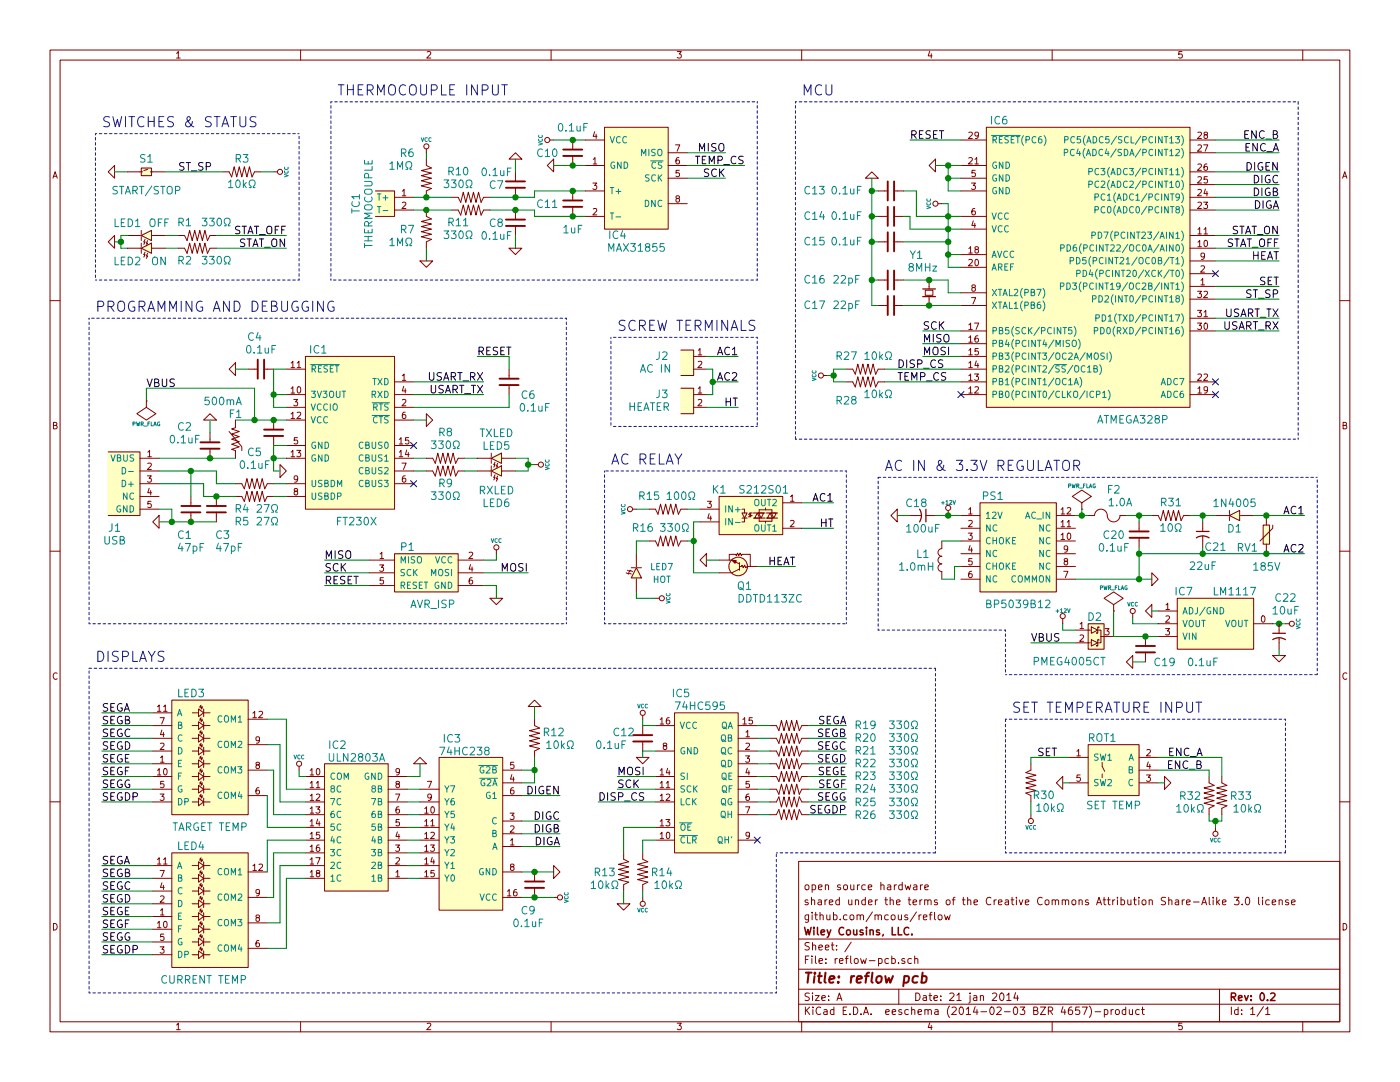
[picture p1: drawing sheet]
<svg xmlns="http://www.w3.org/2000/svg" width="279mm" height="216mm" viewBox="0 0 279 216" stroke-linecap="round" stroke-linejoin="round" font-family="sans-serif">
<g fill="none" stroke="#840000" stroke-width=".2">
<path d="M10 10h259.4v195.9h-259.4zM12 12h255.4v191.9h-255.4zM35.2 10.6l.4-.3v1.3M35.2 11.6h.8M60 10v2M85.2 10.4l.5-.1 .3 .3-.8 1h.8M110 10v2M135.2 10.3h.8l-.5 .5h.3l.2 .2-.1 .5-.2 .1-.5-.1M160 10v2M185.5 10.2l-.3 1h.8M185.9 10.7v.9M210 10v2"/>
<path d="M235.9 10.3h-.6l-.1 .6 .2-.1h.4l.2 .5-.3 .3-.5-.1M260 10v2M10.6 35.6l.4-1.3 .4 1.3M10.7 35.2h.6M21.6 34.3l1.3-1.3v2.6zM25.4 34.3h3M28.2 33.5h2v1.6h-2zM29.5 33.8l-.8 .2M30 34.3h3M44.4 34.3h1.3l.5 1 .5-2 .5 2 .6-2 .5 2 .5-2 .5 2 .5-2 .5 2 .5-1h1.3M54.6 34.3h.8M74.9 38.1h3.8v5.1h-3.8"/>
<path d="M78.7 39.4h3.8M80.3 38.2l.3-.4v1.3M80.3 39.1h.7M85.1 31.8v1.2l1 .5-2 .5 2 .5-2 .6 2 .5-2 .5 2 .5-2 .5 2 .5-1 .5v1.3M85.1 29.7v.8M90.2 39.4h1.2l.5 1 .6-2 .5 2 .5-2 .5 2 .5-2 .5 2 .5-2 .5 2 .5-1h1.3M101.6 31.8l1.3-1.3 1.2 1.3zM102.9 34.3v1.9M102.9 37.5v1.9M109.2 33l1.3-1.2v2.5zM109.7 27.9h.8M114.3 27.9v1.9"/>
<path d="M114.3 31.1v1.9M114.3 38.1v1.9M116.8 38.1h3.8M116.8 33h3.8M116.8 27.9h3.8M118.3 36.5h.8l-.4 .5 .3 .1v.6l-.1 .1-.6-.1M118.4 31.8l.3-.4v1.3M118.4 32.7h.7M118.7 26.3l-.3 .9h.8M119 26.8v.8M120.6 25.4h12.7v20.3h-12.7zM133.3 35.6h3.9"/>
<path d="M133.3 33h3.9M133.3 30.5h3.9M134.8 28.9h.9l-.6 1.3M135.1 39.6l-.2-.2 .1-.2 .1-.1 .5 .1v.3l-.6 .1-.1 .3 .1 .3 .1 .1h.3l.2-.2v-.4l-.2-.1M135.5 31.4l-.4 .1-.1 .3-.1 .7 .2 .2 .5-.1v-.4l-.1-.2-.4-.1-.2 .3M135.6 34h-.6l-.1 .6 .2-.1 .5 .1v.5l-.2 .2-.5-.2M174 34.3l1.3 1.3h-2.6zM175.3 38.1h1.9M178.4 38.1h1.9M186.7 31.8v2.5l-1.3-1.3zM191.8 38.1h5M191.8 35.6h5"/>
<path d="M191.8 33h5M191.8 27.9h5M193.3 31.5l.5-.1 .3 .4-.8 .9h.8M193.3 26.5l.5-.1 .3 .3-.8 .9h.8M193.9 36.5h.8l-.5 .5 .4 .1v.6l-.2 .1-.5-.1M194.6 31.8l.3-.4v1.3M194.6 32.7h.7M194.6 34h-.6v.6l.1-.1 .5 .1v.5l-.2 .2-.4-.2M195.3 26.9l-.3 .3h-.2l-.2-.3 .1-.5h.3l.3 .2a.84 .84 0 0 1-.4 1h-.2M196.8 25.4h40.7v55.9h-40.7zM237.5 39.4h5.1M237.5 34.3h5.1"/>
<path d="M237.5 36.8h5.1M237.5 30.5h5.1M237.5 27.9h5.1M239.1 37.9l.4-.1 .3 .4-.8 .9h.8M239.1 35.4l.4-.1 .3 .3-.8 .9h.8M239.1 32.8l.4-.1 .3 .4-.8 .9h.8M239.1 29l.4-.1 .3 .4-.8 .9h.8M239.1 26.5l.4-.1 .3 .3-.8 .9h.8M240.2 28.9h.8l-.5 1.3M240.5 26.9l-.2-.2v-.2l.2-.1 .4 .1v.3l-.5 .1-.1 .3v.3l.2 .1h.3l.2-.2-.1-.4-.1-.1M240.6 37.7l-.3 .9h.7M240.9 32.7l-.4 .1-.2 .2v.7l.2 .3 .4-.1 .1-.5-.1-.2h-.4l-.2 .2"/>
<path d="M240.9 38.2v.9M240.9 35.3h-.6v.5l.2-.1 .4 .1v.6l-.1 .1-.5-.1M267.9 35.6l.5-1.3 .4 1.3M268.1 35.2h.6M10 60h2M21.6 48.3l1.3-1.3v2.5zM25.4 49.5h2.8M25.4 47h2.8M28.2 49.5l2-1v2zM28.2 47l2-1v2zM28.2 46v2M28.2 48.5v2"/>
<path d="M29 50.3l-.3 .5h.3l-.3 .5M29 47.8l-.3 .5h.3l-.3 .5M29.5 50.5l-.3 .6h.3l-.3 .5M29.5 48l-.3 .5h.3l-.3 .5M30.2 49.5h2.8M30.2 47h2.8M35.6 47h1.2l.5 1 .5-2 .6 2 .5-2 .5 2 .5-2 .5 2 .5-2 .5 2 .5-1h1.3M35.6 49.5h1.2l.5 1 .5-2 .6 2 .5-2 .5 2 .5-2 .5 2 .5-2 .5 2 .5-1h1.3M78.7 41.9h3.8M80.3 40.4l.5-.1 .2 .4-.8 .9h.8M83.8 52.1h2.6l-1.3 1.2zM85.1 41.9v1.3l1 .5-2 .5 2 .5-2 .5 2 .5-2 .5 2 .5-2 .5 2 .6-1 .5v1.2"/>
<path d="M90.2 41.9h1.2l.5 1 .6-2 .5 2 .5-2 .5 2 .5-2 .5 2 .5-2 .5 2 .5-1h1.3M101.6 49.5h2.5l-1.2 1.3zM102.9 41.9v1.9M102.9 45.1v1.9M114.3 41.3v1.9M116.8 43.2h3.8M118.4 41.7l.5-.1 .2 .4-.8 .9h.8M133.3 40.6h3.9M175.3 43.2h1.9M175.3 48.3h1.9M175.3 55.9h1.9M178.4 43.2h1.9"/>
<path d="M178.4 48.3h1.9M178.4 55.9h1.9M184.7 57.9h1.5v1h-1.5zM185.4 55.9v1.8M185.4 59.2v1.8M187.2 40.6h.8M191.8 45.7h5M191.8 43.2h5M191.8 58.4h5M191.8 53.3h5M191.8 50.8h5M193.3 51.9l.5-.1 .3 .3-.8 .9h.8"/>
<path d="M193.3 49.6l.4-.4v1.3M193.3 50.5h.8M193.9 59.4h.8l-.5 1.3M194.2 57.4l-.2-.2v-.3l.2-.1 .4 .1v.4l-.5 .1-.1 .2v.4l.2 .1h.2l.3-.2-.1-.4-.2-.1M194.2 44.1l-.2 .9h.7M194.5 41.6l-.3 .1-.2 .2v.7l.2 .3 .4-.2 .1-.4-.2-.2h-.3l-.2 .2M194.5 44.6v.8M194.7 51.9l.1-.1a.67 .67 0 0 1 .5 .6 .67 .67 0 0 1-.5 .6l-.2-.4zM194.8 49.8l-.2-.3v-.2l.2-.1 .4 .1v.3l-.5 .2-.1 .2v.4l.2 .1h.2l.3-.3-.1-.3-.2-.1M237.5 41.9h5.1M237.5 49.5h5.1M237.5 47h5.1"/>
<path d="M237.5 57.2h5.1M237.5 54.6h5.1M237.5 52.1h5.1M237.5 59.7h5.1M239 58.1h.8l-.5 .5 .4 .1v.6l-.2 .1-.5-.1M239.1 48.3l.3-.3v1.2M239.1 45.8l.3-.4v1.3M239.1 40.4l.4-.1 .3 .4-.8 .9h.8M239.1 49.2h.7M239.1 46.7h.7M239.7 55.9l.3-.3v1.2M239.7 53.1l.5-.1 .2 .4-.8 .9h.8"/>
<path d="M239.7 56.8h.7M240.2 40.3h.8l-.4 .5 .3 .1v.6l-.1 .1-.6-.1M240.3 45.8l.3-.4v1.3M240.3 58.2l.5-.1 .2 .4-.8 .9h.8M240.3 46.7h.7M240.4 51l-.2 .3h-.3l-.2-.3 .1-.5h.4l.2 .2a.84 .84 0 0 1-.4 1.1h-.2M240.4 48.1l.2-.1a.67 .67 0 0 1 .4 .6 .67 .67 0 0 1-.4 .6l-.3-.5zM267.4 60h2M47 72.4v2.5l-1.3-1.2zM49.5 73.7h1.9M52.7 73.7h1.9M57.1 78.7h3.9"/>
<path d="M57.1 73.7h3.9M58.1 77.5l.3-.3v1.2M58.1 72.4l.3-.3v1.3M58.1 78.4h.7M58.1 73.4h.7M58.6 79.7h.8l-.4 .5 .4 .1v.5l-.2 .2-.6-.2M59.3 72.4l.4-.3v1.3M59.3 73.4h.7M59.4 77.3l.2-.1a.67 .67 0 0 1 .4 .6 .67 .67 0 0 1-.4 .6l-.3-.4zM61 71.1h17.7v30.5h-17.7zM78.7 78.7h3.8M78.7 76.2h3.8"/>
<path d="M80.3 75l.3-.4v1.3M80.3 79.8l.5-.1 .2 .4-.8 .9h.8M80.3 75.9h.7M80.6 77.1l-.3 .9h.8M80.9 77.6v.8M101.6 73.7v1.9M101.6 76.8v1.9M135.9 77.5h2.5v5.1h-2.5M135.9 69.9h2.5v5h-2.5M138.4 78.7h2.6M138.4 73.7h2.6M138.4 71.1h2.6"/>
<path d="M139.3 77.5l.4-.3v1.2M139.3 79.8l.5-.1 .3 .4-.8 .9h.8M139.3 69.9l.4-.4v1.3M139.3 72.2l.5-.1 .3 .3-.8 1h.8M139.3 78.4h.8M139.3 70.8h.8M164.3 74.9h.8M168.9 73.7h1.3l.5 1 .5-2.1 .5 2.1 .5-2.1 .5 2.1 .5-2.1 .5 2.1 .5-2.1 .6 2.1 .5-1h1.2M168.9 76.2h1.3l.5 1 .5-2 .5 2 .5-2 .5 2 .5-2 .5 2 .5-2 .6 2 .5-1h1.2M175.3 61h1.9M178.4 61h1.9M191.8 78.7h5"/>
<path d="M191.8 61h5M191.8 66h5M191.8 76.2h5M191.8 73.7h5M191.8 71.1h5M191.8 68.6h5M193.3 77.5l.4-.3v1.2M193.3 75l.4-.4v1.3M193.3 72.4l.4-.3v1.3M193.3 69.9l.4-.4v1.3M193.3 67.4l.4-.4v1.3M193.3 64.8l.4-.3v1.2"/>
<path d="M193.3 78.4h.8M193.3 75.9h.8M193.3 73.4h.8M193.3 70.8h.8M193.3 68.3h.8M193.3 65.7h.8M194.5 74.6h.8l-.5 .5 .4 .1v.6l-.2 .1-.5-.1M194.5 64.5h.8l-.5 1.2M194.6 77.3l.4-.1 .3 .3-.8 .9h.8M194.8 72l-.2 .9h.7M195.1 67l-.3 .1-.2 .2v.7l.2 .3 .4-.2 .1-.4-.2-.2h-.3l-.2 .2M195.1 72.5v.9"/>
<path d="M195.2 69.5h-.6v.6l.1-.1 .5 .1v.6l-.2 .1-.4-.1M237.5 78.7h5.1M237.5 66h5.1M237.5 63.5h5.1M237.5 76.2h5.1M239 64.5h.8l-.5 .4 .4 .1v.6l-.2 .1-.5-.1M239 61.9h.8l-.5 .5 .4 .1v.6l-.2 .1-.5-.1M239.1 74.7l.4-.1 .3 .4-.8 .9h.8M239.1 77.5l.3-.3v1.2M239.1 78.4h.7M240.3 62.3l.3-.4v1.3M240.3 74.7l.5-.1 .2 .4-.8 .9h.8"/>
<path d="M240.3 63.2h.7M240.4 64.6l.2-.1a.67 .67 0 0 1 .4 .6 .67 .67 0 0 1-.4 .6l-.3-.4zM241 77.7l-.2 .3h-.3l-.2-.3 .1-.5h.4l.2 .2a.84 .84 0 0 1-.4 1h-.2M10.7 84.9l.5-.1 .2-.2-.1-.2-.6-.1v1.3h.5l.2-.5-.3-.2M21.6 90.2h6.3v12.7h-6.3M27.9 91.4h3.8M27.9 94h3.8M27.9 96.5h3.8M27.9 99.1h3.8M29.2 80h.1M29.2 80v1.3l1.9 1.3-1.9 1.2-1.9-1.2 1.9-1.3M29.4 94.9h.8l-.4 .5 .3 .1v.6l-.1 .1-.6-.1"/>
<path d="M29.5 90.2l.3-.3v1.2M29.5 92.5l.5-.1 .2 .4-.8 .9h.8M29.5 91.1h.7M29.8 97.4l-.3 .9h.8M30.1 97.9v.9M38.1 99.1v1.9M40.6 83.8l1.3-1.2 1.3 1.2zM41.9 86.4v1.9M41.9 89.5v1.9M43.2 99.1v1.9M45.7 86.1l2.6 3.1v.7M47 83.8v1.5l-.8 .3 1.6 .5-1.6 .5 1.6 .5-1.6 .5 1.6 .5-1.6 .5 1.6 .6-1.6 .5 .8 .2v1.5"/>
<path d="M47 96.5h1.3l.5 1 .5-2 .5 2 .5-2 .5 2 .5-2 .5 2 .5-2 .5 2 .5-1h1.3M47 99.1h1.3l.5 1 .5-2.1 .5 2.1 .5-2.1 .5 2.1 .5-2.1 .5 2.1 .5-2.1 .5 2.1 .5-1h1.3M54.6 83.8v1.9M54.6 87v1.9M55.9 92.7l1.2 1.3-1.2 1.3zM57.1 81.3h3.9M57.1 91.4h3.9M57.1 96.5h3.9M57.1 99.1h3.9M57.1 88.9h3.9M57.1 83.8h3.9M58.1 82.6l.3-.4v1.3"/>
<path d="M58.1 90.2l.3-.3v1.2M58.1 91.1h.7M58.1 83.5h.7M58.9 98l-.2-.2 .1-.2 .1-.1 .5 .1v.3l-.6 .2-.1 .2 .1 .3 .1 .2h.3l.2-.3v-.4l-.2-.1M59.2 89.9h.8l-.4 .4 .4 .1v.6l-.2 .1-.6-.1M59.3 82.3l.5-.1 .2 .4-.8 .9h.8M59.4 87.3h-.6l-.1 .6 .2-.1 .5 .1v.6l-.2 .1-.5-.1M59.4 95.5l-.2 .2h-.3l-.2-.2 .1-.5 .4-.1 .2 .3a.84 .84 0 0 1-.3 1h-.3M78.7 81.3h3.8M78.7 91.4h3.8M78.7 94h3.8M78.7 96.5h3.8"/>
<path d="M78.7 88.9h3.8M78.7 83.8h3.8M79.7 90.2l.3-.3v1.2M79.7 87.7l.3-.4v1.3M79.7 91.1h.7M79.7 88.6h.7M80.2 92.4h.9l-.6 1.3M80.9 94.9l-.4 .1-.2 .3v.7l.2 .2 .4-.1 .1-.4-.1-.2-.4-.1-.2 .3M80.9 82.2l-.4 .1-.2 .3v.7l.2 .2 .4-.1 .1-.4-.1-.2-.4-.1-.2 .3M81.2 89.8l-.3 .9h.8M81.5 90.3v.8M81.6 87.3h-.7v.6l.2-.1 .5 .1v.6l-.2 .1-.5-.1"/>
<path d="M85.1 82.6l1.3 1.2-1.3 1.3zM85.1 91.4h1.3l.5 1.1 .5-2.1 .5 2.1 .5-2.1 .5 2.1 .5-2.1 .5 2.1 .5-2.1 .5 2.1 .5-1.1h1.3M85.1 94h1.3l.5 1 .5-2 .5 2 .5-2 .5 2 .5-2 .5 2 .5-2 .5 2 .5-1h1.3M95.2 91.4h2.8M95.2 94h2.8M98 91.4l2.1-1v2.1zM98 94l2.1-1v2zM98 90.4v2.1M98 93v2M98.8 92.2l-.2 .5h.2l-.2 .5M98.8 94.7l-.2 .6h.2l-.2 .5M99.3 92.5l-.2 .5h.2l-.2 .5"/>
<path d="M99.3 95l-.2 .5h.2l-.2 .5M100.1 91.4h2.8M100.1 94h2.8M106.7 92.7h.7M138.4 81.3h2.6M143.5 99.1h12.7v7.6h-12.7zM157.8 99.1l.3-.3v1.2M268 84.9l.6-.1 .1-.2v-.2l-.7-.1v1.3h.6l.2-.5-.3-.2M10 110h2M27.9 101.6h3.8M30.1 100h-.6v.6l.2-.1 .4 .1v.6l-.1 .1-.5-.1M30.5 104.1l1.2-1.2v2.5z"/>
<path d="M38.1 102.2v1.9M43.2 102.2v1.9M73.7 111.8h5M73.7 114.3h5M73.7 116.8h5M75.8 112.7h.8l-.5 .5 .4 .1v.6l-.2 .1-.5-.1M75.8 110.5l.4-.3v1.3M75.8 111.5h.8M76.5 115.3h-.6l-.1 .5 .2-.1 .5 .1v.6l-.2 .1-.5-.1M78.7 110.5h12.7v7.6h-12.7zM91.4 111.8h5.1M91.4 114.3h5.1"/>
<path d="M91.4 116.8h5.1M93.6 110.3l.5-.1 .2 .3-.8 1h.8M93.9 112.6l-.3 1h.8M94.2 115.3h-.3l-.2 .3-.1 .7 .3 .2 .4-.1v-.4l-.1-.2-.3-.1-.3 .3M94.2 113.1v.9M97.8 119.4h2.5l-1.2 1.3zM99.1 109.7v.8M125 114.3l.5 .3v-.3l.5 .3M125.2 113.8l.5 .2v-.2l.5 .2M126 113.3h2M126.2 101.6h.8M127 113.3l1 2h-2z"/>
<path d="M127 110.5v2.8M127 115.3v2.8M129.5 101.6h1.3l.5 1 .5-2 .5 2 .5-2 .5 2 .6-2 .5 2 .5-2 .5 2 .5-1h1.3M129.5 108h1.3l.5 1 .5-2.1 .5 2.1 .5-2.1 .5 2.1 .6-2.1 .5 2.1 .5-2.1 .5 2.1 .5-1h1.3M130.8 119.4h.8M139.7 111.8l1.3-1.3v2.5zM139.7 101.6h3.8M139.7 104.1h3.8M141.2 100h.8l-.5 .5 .4 .1v.6l-.2 .1-.5-.1M141.5 102.5l-.3 .9h.8M141.8 103v.8M143.5 111.8h2.5l1.6 .7"/>
<path d="M145.5 111.8v-1.2h1.3l.1 .3 .3-.5 .2 .5 .3-.5 .3 .5 .1-.3h1.6v2.4M147.6 113h.4l.1-.2 .2 .5 .3-.5 .2 .5 .3-.3h2M147.6 113.5l-1.6 .8h-2.5M147.6 112.3v1.5M148.1 101.6h.5v.8M148.1 102.4h1l-.5 1zM148.1 103.4h1M148.6 103.4v.7h-.5M150.1 102.9h-.5l.3 .2h-.5M150.1 102.4h-.5l.3 .2h-.5M150.4 103.4h2.3M150.4 102.4h2.3"/>
<path d="M151.1 102.4l.5 1h-1zM151.4 102.4h1l-.5 1zM151.5 103.4v.6h2.6v-.6M151.5 102.4v-.7h2.6v.7M152.8 101.3v.4M152.8 104v.4M152.9 103.4h2.3M152.9 102.4h2.3M153.7 102.4l.5 1h-1zM153.9 102.4h1l-.5 1zM156.2 100.3h3.8M156.2 105.4h3.8"/>
<path d="M157.8 103.9l.4-.1 .3 .4-.8 .9h.8M157.8 100h.7M177.8 102.9l1.3-1.3v2.5zM181.6 102.9h2.3M184.8 102.9h1.9M188 108v1.5a.76 .76 0 0 0-.8 .7 .76 .76 0 0 0 .8 .8 .76 .76 0 0 0-.8 .8 .76 .76 0 0 0 .8 .7 .76 .76 0 0 0-.8 .8 .76 .76 0 0 0 .8 .7v1.6M189.2 101.9v1M191.8 105.4h3.8M191.8 108h3.8M191.8 102.9h3.8M191.8 110.5h3.8M191.8 113h3.8"/>
<path d="M191.8 115.6h3.8M193.2 106.4h.8l-.4 .5 .4 .1v.5l-.2 .1-.6-.1M193.3 101.7l.4-.4v1.3M193.3 103.9l.5-.1 .2 .4-.8 .9h.8M193.3 102.6h.7M193.6 108.8l-.3 1h.8M193.9 114h-.4l-.1 .3-.1 .7 .2 .3 .5-.2v-.4l-.1-.2h-.4l-.2 .2M193.9 109.3v.9M194 111.5h-.6l-.1 .5 .2-.1 .5 .1v.6l-.2 .1-.5-.1M195.6 100.3h15.2v17.8h-15.2zM210.8 105.4h3.8M210.8 108h3.8"/>
<path d="M210.8 102.9h3.8M210.8 110.5h3.8M210.8 113h3.8M210.8 115.6h3.8M211.8 106.7l.3-.3v1.2M211.8 104.2l.3-.4v1.3M211.8 101.7l.3-.4v1.3M211.8 102.6h.7M211.8 107.6h.7M211.8 105.1h.7M212.3 114h.8l-.5 1.3M212.6 112l-.2-.2v-.2l.2-.1 .4 .1v.3l-.5 .1-.1 .2v.4l.2 .1h.3l.2-.2-.1-.4-.1-.1"/>
<path d="M213 104.2l.3-.4v1.3M213 101.4l.5-.1 .2 .4-.8 .9h.8M213 105.1h.7M213.1 109.4l-.2 .3h-.3l-.2-.3 .1-.4 .4-.1 .2 .2a.84 .84 0 0 1-.4 1.1h-.2M213.1 106.5l.2-.1a.67 .67 0 0 1 .4 .6 .67 .67 0 0 1-.4 .6l-.3-.4zM215.9 101.6h.1M215.9 100.3l1.9-1.2-1.9-1.3-1.9 1.3 1.9 1.2v1.3M217.2 102.9h1.2a1.31 1.31 0 0 1 1.5-1.3 1.31 1.31 0 0 1 1.1 1.6 1.27 1.27 0 0 0 1.4 .9 1.27 1.27 0 0 0 1.1-1.2h1.3M227.3 104.1v1.9M227.3 107.3v1.9M229.9 102.9h1.2l.5 1 .6-2 .5 2 .5-2 .5 2 .5-2 .5 2 .5-2 .5 2 .5-1h1.3M229.9 114.3l1.2 1.3-1.2 1.2z"/>
<path d="M234.9 119.4h15.3v10.1h-15.3zM240 104.1v1.9M240 106.9v2.3M242.6 102.9h2.8M245.4 102.9l2-1v2zM245.4 101.9v2M247.4 102.9h2.8M252.1 104.8h1.3v3.8h-1.3zM252.7 102.9v1.9M252.7 108.6v1.9M254 104.8v.6l-2.5 2.6M267.4 110h2"/>
<path d="M11.4 134.4a.62 .62 0 0 0-.8 .4 .62 .62 0 0 0 .6 .8l.2-.2M34.3 139.7h15.2v22.9h-15.2zM212.1 123.4v1.1M214.6 128.3h3.2M214.6 125.7h3.2M215.5 124.5l.4-.3v1.2M215.5 126.8l.5-.1 .3 .4-.8 .9h.8M215.5 125.4h.8M217.2 124.5h3.1v5h-3.1zM217.8 127.6l1.3 .7-1.3 .6zM217.8 125.1l1.3 .6-1.3 .7zM219.1 125.7h.6v1.3"/>
<path d="M219.3 127.8v-.2h-.2v1.3h-.3v-.1M219.3 125.2v-.1h-.2v1.3h-.3v-.2M219.7 127v1.3h-.6M219.7 127h2.5M220.5 125.4h.8l-.4 .5 .4 .1v.6l-.2 .1-.6-.1M222.2 121.9h.1M222.2 120.7l2-1.3-2-1.3-1.9 1.3 1.9 1.3v1.2M224.8 132.1l1.3-1.3v2.6zM226.1 122.4v.8M228.6 121.9l1.3-1.2v2.5zM228.6 127v1.9M228.6 130.2v1.9"/>
<path d="M231.1 124.5h3.8M231.1 121.9h3.8M231.1 127h3.8M232.6 125.4h.8l-.4 .5 .3 .1v.6l-.1 .1-.6-.1M232.7 120.7l.3-.4v1.3M232.7 123l.5-.1 .2 .3-.8 1h.8M232.7 121.6h.7M250.2 124.5h3.8M251.8 123l.2-.1a.67 .67 0 0 1 .5 .6 .67 .67 0 0 1-.5 .7l-.3-.5zM254 130.8h2.5l-1.2 1.3zM255.3 124.5v1.9M255.3 127.3v2.2"/>
<path d="M256.5 124.5h.8M268.8 134.4a.62 .62 0 0 0-.9 .4 .62 .62 0 0 0 .7 .8l.2-.2M10 160h2M30.5 157.5h3.8M30.5 154.9h3.8M30.5 152.4h3.8M30.5 149.9h3.8M30.5 147.3h3.8M30.5 144.8h3.8M30.5 142.2h3.8M31.4 153.7l.4-.3v1.2M31.4 141l.4-.3v1.2"/>
<path d="M31.4 154.6h.7M31.4 141.9h.7M32 158.4h.7l-.4 .5 .4 .1v.6l-.2 .1-.5-.1M32 143.2h.8l-.5 1.3M32 151.2l.4-.4v1.3M32 148.4l.5-.1 .2 .3-.7 1h.7M32 152.1h.7M32.3 145.7l-.3 .9h.8M32.6 146.2v.8M32.6 141l.4-.3v1.2M32.6 141.9h.8M32.7 155.9h-.6l-.1 .6 .2-.1 .5 .1v.5l-.2 .2-.5-.2"/>
<path d="M32.7 153.5l.2-.1a.67 .67 0 0 1 .5 .6 .67 .67 0 0 1-.5 .6l-.3-.4zM38.4 157.5h1.2v-.8l1 .8-1 .7v-.7M38.4 154.9h1.2v-.7l1 .7-1 .8v-.8M38.4 152.4h1.2v-.8l1 .8-1 .8v-.8M38.4 149.9h1.2v-.8l1 .8-1 .7v-.7M38.4 147.3h1.2v-.7l1 .7-1 .8v-.8M38.4 144.8h1.2v-.8l1 .8-1 .7v-.7M38.4 142.2h1.2v-.7l1 .7-1 .8v-.8M40.1 158.5l-.2 .3h.2l-.2 .2M40.1 156l-.2 .2h.2l-.2 .3M40.1 153.4l-.2 .3h.2l-.2 .2M40.1 150.9l-.2 .2h.2l-.2 .3"/>
<path d="M40.1 148.3l-.2 .3h.2l-.2 .2M40.1 145.8l-.2 .3h.2l-.2 .2M40.1 143.3l-.2 .2h.2l-.2 .3M40.1 140.7l-.2 .3h.2l-.2 .2M40.4 158.8l-.3 .2h.3l-.3 .3M40.4 156.2l-.3 .3h.3l-.3 .2M40.4 153.7l-.3 .2h.3l-.3 .3M40.4 151.1l-.3 .3h.3l-.3 .2M40.4 148.6l-.3 .2h.3l-.3 .3M40.4 146.1l-.3 .2h.3l-.3 .3M40.4 143.5l-.3 .3h.3l-.3 .2M40.4 141l-.3 .2h.3l-.3 .3"/>
<path d="M40.6 141.5v1.5M40.6 144v1.5M40.6 146.6v1.5M40.6 149.1v1.5M40.6 151.6v1.6M40.6 154.2v1.5M40.6 156.7v1.5M40.6 159.3v1.5M40.6 157.5h1.3M40.6 154.9h1.3M40.6 152.4h1.3M40.6 149.9h1.3"/>
<path d="M40.6 147.3h1.3M40.6 144.8h1.3M40.6 142.2h1.3M49.5 153.7h3.8M49.5 158.8h3.8M49.5 148.6h3.8M49.5 143.5h3.8M50.5 142.3l.3-.4v1.3M50.5 143.2h.7M51.3 152.6l-.2-.2 .1-.3 .5 .1v.3l-.5 .2-.1 .2v.3l.2 .2h.3l.2-.3-.1-.3-.1-.2M51.7 157.2h-.4l-.2 .3v.7l.2 .2 .4-.1 .1-.4-.1-.2h-.4l-.2 .2M51.7 142l.5-.1 .2 .4-.8 .9h.8"/>
<path d="M51.8 147.5l-.2 .3h-.3l-.2-.3 .1-.4 .4-.1 .2 .2a.84 .84 0 0 1-.4 1.1h-.2M59.7 152.9v.8M61 157.5h3.8M61 154.9h3.8M61.9 153.7l.4-.3v1.2M61.9 156.3l.4-.4v1.3M61.9 158.8l.4-.4v1.3M61.9 154.6h.7M61.9 157.2h.7M61.9 159.7h.7M63.1 156.3l.4-.4v1.3M63.1 158.5l.5-.1 .2 .4-.8 .9h.8"/>
<path d="M63.1 157.2h.7M63.2 153.5l.2-.1a.67 .67 0 0 1 .4 .6 .67 .67 0 0 1-.4 .6l-.3-.4zM64.8 152.4h12.7v25.4h-12.7zM77.5 157.5h3.8M77.5 154.9h3.8M78.9 158.4h.9l-.6 1.3M79.2 156.4l-.2-.2 .1-.2 .1-.1 .5 .1v.3l-.6 .2-.1 .2 .1 .3 .1 .2h.3l.2-.3v-.3l-.2-.2M79.7 153.9l-.2 .3h-.3l-.2-.3 .1-.5h.4l.2 .2a.84 .84 0 0 1-.3 1h-.3M82.5 152.4l1.3-1.3 1.3 1.3zM83.8 157.5h3.8M85.3 155.9h.8l-.5 1.3M86.1 159l-.2 .2h-.3l-.2-.2 .1-.5 .4-.1 .2 .3a.84 .84 0 0 1-.4 1h-.2"/>
<path d="M87.6 151.1h12.7v30.5h-12.7zM100.3 156.2h3.8M100.3 153.7h3.8M100.3 158.8h3.8M102.2 154.6l-.3 .9h.7M102.5 157.2h-.4l-.2 .3v.7l.2 .2 .4-.1 .1-.4-.1-.2h-.4l-.2 .2M102.5 155v.9M102.5 152.1h-.6v.6l.2-.1 .4 .1v.5l-.1 .2-.5-.2M105.4 141l1.3-1.3 1.2 1.3zM106.7 143.5v1.3l1 .5-2 .5 2 .5-2 .5 2 .5-2 .5 2 .5-2 .5 2 .6-1 .5v1.2M127 151.1h2.5l-1.2 1.3zM128.3 142.7v.8"/>
<path d="M128.3 144.8v1.9M128.3 148v1.9M130.8 157.5h3.8M130.8 154.9h3.8M130.8 149.9h3.8M130.8 144.8h3.8M131.7 156.3l.4-.4v1.3M131.7 158.8l.4-.4v1.3M131.7 153.7l.4-.3v1.2M131.7 143.6l.4-.4v1.3M131.7 154.6h.8M131.7 157.2h.8"/>
<path d="M131.7 159.7h.8M131.7 144.5h.8M132.6 148.8l-.2-.2v-.2l.2-.1 .4 .1v.3l-.5 .2-.1 .2v.3l.2 .2h.2l.3-.3-.1-.4-.2-.1M133 156.3l.3-.4v1.3M133 158.5l.5-.1 .2 .4-.8 .9h.8M133 157.2h.7M133.2 153.3l-.2 .9h.7M133.6 143.2l-.4 .1-.2 .2v.7l.2 .3 .4-.2 .1-.4-.1-.2h-.4l-.2 .2M133.6 153.8v.8M134.6 142.2h12.7v28h-12.7zM147.3 157.5h3.8M147.3 154.9h3.8"/>
<path d="M147.3 152.4h3.8M147.3 149.9h3.8M147.3 147.3h3.8M147.3 144.8h3.8M148.3 143.6l.3-.4v1.3M148.3 144.5h.7M148.8 150.8h.8l-.5 .5 .4 .1v.6l-.1 .1-.6-.1M148.9 146.1l.3-.4v1.3M148.9 148.4l.5-.1 .2 .3-.8 1h.8M148.9 147h.7M149.1 153.3l-.2 .9h.7M149.5 158.4l-.4 .1-.2 .3v.7l.2 .2 .4-.1 .1-.4-.1-.2-.4-.1-.2 .3"/>
<path d="M149.5 153.8v.8M149.5 155.9h-.6v.6l.1-.1 .5 .1v.5l-.1 .2-.5-.2M150.1 143.2h-.6v.6l.2-.1 .4 .1v.5l-.1 .2-.5-.2M153.7 144.8h1.2l.5 1 .6-2 .5 2 .5-2 .5 2 .5-2 .5 2 .5-2 .5 2 .5-1h1.3M153.7 147.3h1.2l.5 1 .6-2 .5 2 .5-2 .5 2 .5-2 .5 2 .5-2 .5 2 .5-1h1.3M153.7 149.9h1.2l.5 1 .6-2.1 .5 2.1 .5-2.1 .5 2.1 .5-2.1 .5 2.1 .5-2.1 .5 2.1 .5-1h1.3M153.7 152.4h1.2l.5 1 .6-2 .5 2 .5-2 .5 2 .5-2 .5 2 .5-2 .5 2 .5-1h1.3M153.7 154.9h1.2l.5 1.1 .6-2.1 .5 2.1 .5-2.1 .5 2.1 .5-2.1 .5 2.1 .5-2.1 .5 2.1 .5-1.1h1.3M153.7 157.5h1.2l.5 1 .6-2 .5 2 .5-2 .5 2 .5-2 .5 2 .5-2 .5 2 .5-1h1.3M205.7 152.4v1.3l-1 .5 2.1 .5-2.1 .5 2.1 .5-2.1 .5 2.1 .5-2.1 .5 2.1 .5-2.1 .5 1 .6v1.2M210.8 156.2l1.3-1.3v2.6zM213.4 151.1h3.8"/>
<path d="M213.4 156.2h3.8M214.9 149.9l.4-.3v1.2M214.9 150.8h.7M215.6 154.6h-.6l-.1 .6 .2-.1 .5 .1v.6l-.2 .1-.5-.1M217.2 148.6h10.1v10.2h-10.1zM220 152.1v.8l.5 1M220 154.4v.8M227.3 151.1h3.8M227.3 156.2h3.8M227.3 153.7h3.8M228.8 154.6h.8l-.4 .5 .3 .1v.6l-.1 .1-.6-.1M228.9 149.7l.5-.1 .2 .3-.8 .9h.8"/>
<path d="M229.2 152l-.3 .9h.7M229.5 152.5v.9M232.4 154.9l1.3 1.3-1.3 1.3zM241.3 154.9v1.3l1 .5-2 .5 2 .5-2 .5 2 .6-2 .5 2 .5-2 .5 2 .5-1 .5v1.3M243.8 154.9v1.3l1.1 .5-2.1 .5 2.1 .5-2.1 .5 2.1 .6-2.1 .5 2.1 .5-2.1 .5 2.1 .5-1.1 .5v1.3M267.4 160h2M30.5 160h3.8M30.5 177.8h3.8M30.5 175.3h3.8M30.5 172.7h3.8M31.4 171.5l.4-.4v1.3M31.4 172.4h.7"/>
<path d="M32 173.7h.8l-.5 1.3M32 178.9l.5-.1 .2 .3-.7 .9h.7M32.3 176.1l-.3 1h.8M32.6 176.6v.9M32.6 171.5l.4-.4v1.3M32.6 172.4h.8M34.3 170.2h15.2v22.8h-15.2zM38.4 160h1.2v-.7l1 .7-1 .8v-.8M38.4 177.8h1.2v-.8l1 .8-1 .8v-.8M38.4 175.3h1.2v-.8l1 .8-1 .7v-.7M38.4 172.7h1.2v-.7l1 .7-1 .8v-.8M40.1 178.8l-.2 .3h.2l-.2 .2"/>
<path d="M40.1 176.3l-.2 .2h.2l-.2 .3M40.1 173.7l-.2 .3h.2l-.2 .2M40.1 171.2l-.2 .3h.2l-.2 .2M40.4 179.1l-.3 .2h.3l-.3 .3M40.4 176.5l-.3 .3h.3l-.3 .2M40.4 174l-.3 .2h.3l-.3 .3M40.4 171.5l-.3 .2h.3l-.3 .3M40.6 160h1.3M40.6 172v1.5M40.6 174.5v1.5M40.6 177v1.6M40.6 179.6v1.5"/>
<path d="M40.6 177.8h1.3M40.6 175.3h1.3M40.6 172.7h1.3M49.5 179.1h3.8M49.5 174h3.8M50.5 172.8l.3-.4v1.3M50.5 173.7h.7M51.7 172.5l.5-.1 .2 .4-.8 .9h.8M51.8 178l-.2 .3h-.3l-.2-.3 .1-.5h.4l.2 .2a.84 .84 0 0 1-.4 1.1h-.2M61 160h3.8M61 162.6h3.8M61 175.3h3.8"/>
<path d="M61 172.7h3.8M61 170.2h3.8M61 167.6h3.8M61 165.1h3.8M61.9 161.3l.4-.3v1.3M61.9 163.9l.4-.4v1.3M61.9 166.4l.4-.3v1.2M61.9 169l.4-.4v1.3M61.9 171.5l.4-.4v1.3M61.9 174l.4-.3v1.3M61.9 172.4h.7M61.9 175h.7"/>
<path d="M61.9 162.3h.7M61.9 164.8h.7M61.9 167.3h.7M61.9 169.9h.7M63 161h.8l-.4 .5 .4 .1v.5l-.2 .2-.6-.2M63 171.1h.9l-.6 1.3M63.3 174.2l-.2-.2 .1-.2 .1-.1 .5 .1v.3l-.6 .2-.1 .2 .1 .3 .1 .2h.3l.2-.3v-.4l-.2-.1M63.4 163.4l-.3 1h.8M63.7 168.6l-.4 .1-.1 .2-.1 .7 .2 .3 .5-.2v-.4l-.1-.2h-.4l-.2 .2M63.7 163.9v.9M63.8 166.1h-.6l-.1 .5 .2-.1 .5 .1v.6l-.2 .1-.5-.1M77.5 160h3.8"/>
<path d="M77.5 162.6h3.8M77.5 175.3h3.8M77.5 172.7h3.8M77.5 170.2h3.8M77.5 167.6h3.8M77.5 165.1h3.8M78.9 168.6h.8l-.4 .5 .4 .1v.5l-.2 .2-.6-.2M79 174l.4-.3v1.3M79 171.2l.5-.1 .2 .4-.8 .9h.8M79 175h.7M79.3 166l-.3 .9h.8M79.6 161h-.4l-.1 .3-.1 .7 .2 .3 .5-.2v-.4l-.1-.2h-.4l-.2 .2"/>
<path d="M79.6 166.5v.8M79.7 163.5h-.6l-.1 .6 .2-.1 .5 .1v.6l-.2 .1-.5-.1M83.8 160h3.8M83.8 162.6h3.8M83.8 175.3h3.8M83.8 172.7h3.8M83.8 170.2h3.8M83.8 167.6h3.8M83.8 165.1h3.8M84.8 161.3l.3-.3v1.3M84.8 163.9l.3-.4v1.3M84.8 166.4l.3-.3v1.2"/>
<path d="M84.8 169l.3-.4v1.3M84.8 171.5l.3-.4v1.3M84.8 174l.3-.3v1.3M84.8 172.4h.7M84.8 175h.7M84.8 162.3h.7M84.8 164.8h.7M84.8 167.3h.7M84.8 169.9h.7M85.9 168.6h.8l-.4 .5 .3 .1v.5l-.1 .2-.6-.2M86 163.9l.3-.4v1.3M86 166.2l.5-.1 .2 .3-.8 .9h.8"/>
<path d="M86 164.8h.7M86.1 161.1l.2-.1a.67 .67 0 0 1 .4 .6 .67 .67 0 0 1-.4 .7l-.3-.5zM86.3 171.1l-.3 .9h.7M86.6 171.6v.8M86.6 173.7h-.6v.6l.2-.1 .4 .1v.5l-.1 .2-.5-.2M100.3 179.1h3.8M100.3 174h3.8M100.3 168.9h3.8M100.3 166.4h3.8M100.3 163.8h3.8M101.3 177.9l.3-.4v1.3M101.3 178.8h.7"/>
<path d="M101.8 162.3h.8l-.4 .4 .3 .1v.6l-.1 .1-.6-.1M101.9 167.7l.3-.4v1.3M101.9 164.9l.5-.1 .2 .4-.8 .9h.8M101.9 168.6h.7M102.1 172.9l-.2-.2v-.2l.2-.1 .4 .1v.3l-.5 .2-.1 .2v.4l.2 .1h.3l.2-.3-.1-.3-.1-.2M103.1 177.5h-.4l-.2 .3v.7l.2 .3 .4-.2 .1-.4-.1-.2h-.4l-.2 .2M106.7 174v1.9M106.7 177.2v1.9M110.5 172.7l1.3 1.3-1.3 1.3zM110.5 179.1h.8M124.5 170.2v1.3l1 .5-2.1 .5 2.1 .5-2.1 .5 2.1 .5-2.1 .5 2.1 .5-2.1 .5 2.1 .5-1 .5v1.3M128.3 170.2v1.3l1 .5-2 .5 2 .5-2 .5 2 .5-2 .5 2 .5-2 .5 2 .5-1 .5v1.3"/>
<path d="M128.3 179.1v.7M130.8 160h3.8M130.8 167.6h3.8M130.8 165.1h3.8M131.7 166.4l.4-.3v1.2M131.7 163.9l.4-.4v1.3M131.7 164.8h.8M131.7 167.3h.8M132.9 163.5h.8l-.5 .5 .4 .1v.6l-.1 .1-.6-.1M133.1 166.2l.1-.1a.67 .67 0 0 1 .5 .6 .67 .67 0 0 1-.5 .6l-.2-.4zM147.3 160h3.8M147.3 162.6h3.8"/>
<path d="M147.3 167.6h3.8M148.8 161h.8l-.5 1.3M149.6 166.6l-.2 .3h-.3l-.2-.3 .1-.5h.4l.2 .2a.84 .84 0 0 1-.4 1h-.2M153.7 160h1.2l.5-1 .6 2 .5-2 .5 2 .5-2 .5 2 .5-2 .5 2 .5-2 .5 1h1.3M153.7 162.6h1.2l.5-1.1 .6 2.1 .5-2.1 .5 2.1 .5-2.1 .5 2.1 .5-2.1 .5 2.1 .5-2.1 .5 1.1h1.3M159.4 171.9h108v32h-108zM160.7 176.7l.2-.1 .5 .1v.6l-.1 .2h-.4l-.2-.1zM161.2 179.6a.37 .37 0 0 0-.5 .2v.2l.5 .1 .1 .2-.2 .2h-.4M162 179.7l.2-.1h.3l.1 .9M162 179v1.5M162.1 176.6h.4l.3 .2-.1 .7h-.6M162.1 176.6v1.5"/>
<path d="M163.3 179.6h.6v.9M163.3 177.1l.8-.2-.1-.3h-.4l-.3 .2 .1 .7h.6M163.9 179.9l-.5 .1-.2 .2 .2 .3h.5M164.6 179.6v.9M164.7 176.7l.2-.1h.4l.1 .9M164.7 176.6v.9M165.1 179.6l-.5 .2M167.5 179.6h-.4l-.3 .2 .1 .6 .2 .1h.4M167.5 179v1.5M167.7 176.6a.37 .37 0 0 0-.6 .2l.1 .2 .5 .1 .1 .2-.2 .2h-.5M168.4 176.7l.2-.1 .5 .1v.6l-.1 .2h-.4l-.2-.1zM169.4 179.6v.9h.4l.2-.1"/>
<path d="M169.8 176.6v.9h.4l.2-.1M170 179.6v.9M170.4 176.6v.9M170.7 179.7l.2-.1h.4v.9M170.7 179.6v.9M171.1 176.6v.9M171.6 176.6l-.5 .2M172.7 179.6h-.4l-.3 .2 .1 .6 .2 .1h.4M172.7 176.6h-.4l-.3 .2 .1 .6 .2 .1h.4M172.7 179v1.5M173.3 177.1l.7-.2-.1-.3h-.4l-.2 .2 .1 .7h.5M174.7 179.6v.9"/>
<path d="M175.1 179.6l-.4 .2M175.8 176.7l.2-.1h.4v.9M175.8 176v1.5M176.6 179.6h.5M176.8 179v1.3l.3 .2M177.1 176.6h.6l.1 .9M177.6 179.7l.3-.1h.3l.1 .9M177.6 179v1.5M177.8 176.9l-.5 .1-.2 .2 .2 .3h.5M178.5 176.6v.9M178.9 176.6l-.4 .2M180.1 176.6h-.5l-.3 .2 .1 .6 .2 .1h.5"/>
<path d="M180.1 176v1.5M180.6 176.6l.3 .9 .3-.7 .3 .7 .3-.9M181.2 179.6h.6M181.4 179v1.3l.4 .2M182.3 176.6h.6l.1 .9M183 176.9l-.5 .1-.2 .2 .2 .3h.5M183.6 179.6v.9M183.7 176.6v.9M184 179.6l-.4 .2M184.1 176.6l-.4 .2M184.5 179.7l.2-.1h.4l.1 .9M184.5 179.6v.9"/>
<path d="M184.6 177.1l.7-.2-.1-.3h-.4l-.2 .2v.7h.6M185.2 179.8a.36 .36 0 0 1 .3-.3 .36 .36 0 0 1 .3 .3v.7M187 179.6a.37 .37 0 0 0-.5 .2v.2l.5 .1 .1 .2-.2 .2h-.4M188.9 179.7l.2-.1 .4 .1 .1 .6-.1 .2h-.4l-.2-.1zM190 179.6h.6M190.6 179l-.4 .3v1.2M192 179.6h.6M192.3 179v1.3l.3 .2M193.1 179.7l.2-.1h.4l.1 .9M193.1 179v1.5M197.8 179.2a.71 .71 0 0 0-1 .5 .71 .71 0 0 0 .7 .8l.3-.1M198.4 179.6v.9"/>
<path d="M198.8 179.6l-.4 .2M200.6 179.6h.6l.1 .9M201.3 179.9l-.5 .1-.2 .2 .2 .3h.5M201.8 179.6h.5M202 179v1.3l.3 .2M202.8 179v.2M202.8 179.6v.9M203.4 179.6l.4 .9 .3-.9M205.7 162.6v.7M208 179.2a.71 .71 0 0 0-1 .5 .71 .71 0 0 0 .7 .8l.3-.1M208.6 179.7l.2-.1 .5 .1v.6l-.1 .2h-.4l-.2-.1zM210 179.7l.2-.1h.4v.9"/>
<path d="M210 179.6v.9M210.6 179.8a.36 .36 0 0 1 .3-.3 .36 .36 0 0 1 .4 .3v.7M212 179.7l.2-.1h.4v.9M212 179.6v.9M212.6 179.8a.36 .36 0 0 1 .4-.3 .36 .36 0 0 1 .3 .3v.7M214 179.7l.2-.1 .4 .1 .1 .6-.1 .2h-.4l-.2-.1zM215.3 179.7l.2-.1h.4l.1 .9M215.3 179.6v.9M217.2 179.6a.37 .37 0 0 0-.6 .2l.1 .2 .5 .1 .1 .2-.3 .2h-.4M220.1 179.6h.6M220.3 179v1.3l.4 .2M221 179.6h.6"/>
<path d="M221.2 179v1.3l.4 .2M222.1 179.6v.9M222.5 179.6l-.4 .2M223 179v.2M223 179.6v.9M223.7 179.6h.5l.2 .2-.1 .7h-.6M223.7 179v1.5M225.1 179.6v.9h.4l.2-.1M225.7 179.6v.9M226.2 179.6h.6M226.4 179v1.3l.4 .2M227.3 179v.2"/>
<path d="M227.3 179.6v.9M228 179.7l.2-.1 .4 .1 .1 .6-.1 .2h-.4l-.2-.1zM229.3 179.7l.2-.1h.4l.1 .9M229.3 179.6v.9M232.6 179.1l-.6-.1-.3 .3 .1 .3 .7 .4v.4l-.2 .1h-.6M233.2 179.7l.3-.1h.3l.1 .9M233.2 179v1.5M234.6 179.6h.6v.9M235.2 179.9l-.5 .1-.2 .2 .2 .3h.5M235.9 179.6v.9M236.4 179.6l-.5 .2M238.2 180h1.1"/>
<path d="M241.3 179v1.3l.2 .2M242.1 179v.2M242.1 179.6v.9M242.6 165.1v.8M242.8 179v1.5M243 180l.4 .5M243.4 179.6l-.6 .5M246.3 179h1l-.5 .6 .4 .2v.6l-.2 .1-.7-.1M248.7 179.2l.2-.2a.8 .8 0 0 1 .5 .8 .8 .8 0 0 1-.5 .7l-.2-.1-.2-.4zM251.2 179v1.3l.2 .2M252 179v.2M252 179.6v.9"/>
<path d="M253.3 179.6h-.4l-.3 .2 .1 .6 .2 .1h.4M255.3 179.7l.2-.1h.4v.9M255.3 179.6v.9M257.1 179.6a.37 .37 0 0 0-.6 .2l.1 .2 .5 .1 .1 .2-.2 .2h-.5M10.7 184.3a.65 .65 0 0 1 .7 .6 .65 .65 0 0 1-.7 .7zM30.5 190.5h3.8M30.5 188h3.8M30.5 185.4h3.8M30.5 182.9h3.8M30.5 180.3h3.8M31.4 184.2l.4-.4v1.3M31.4 185.1h.7"/>
<path d="M32 188.9h.7l-.4 .5 .4 .1v.6l-.2 .1-.5-.1M32 181.7l.4-.4v1.3M32 182.6h.7M32.7 186.4h-.6l-.1 .6 .2-.1 .5 .1v.5l-.2 .2-.5-.2M32.7 183.9l.2-.1a.67 .67 0 0 1 .5 .7 .67 .67 0 0 1-.5 .6l-.3-.5zM38.4 190.5h1.2v-.8l1 .8-1 .8v-.8M38.4 188h1.2v-.8l1 .8-1 .7v-.7M38.4 185.4h1.2v-.7l1 .7-1 .8v-.8M38.4 182.9h1.2v-.8l1 .8-1 .7v-.7M38.4 180.3h1.2v-.7l1 .7-1 .8v-.8M40.1 189l-.2 .2h.2l-.2 .3M40.1 186.4l-.2 .3h.2l-.2 .2"/>
<path d="M40.1 183.9l-.2 .3h.2l-.2 .2M40.1 181.4l-.2 .2h.2l-.2 .3M40.4 189.2l-.3 .3h.3l-.3 .2M40.4 186.7l-.3 .2h.3l-.3 .3M40.4 184.2l-.3 .2h.3l-.3 .3M40.4 181.6l-.3 .3h.3l-.3 .2M40.6 182.1v1.5M40.6 184.7v1.5M40.6 187.2v1.5M40.6 189.7v1.6M40.6 190.5h1.3M40.6 188h1.3"/>
<path d="M40.6 185.4h1.3M40.6 182.9h1.3M40.6 180.3h1.3M49.5 189.2h3.8M49.5 184.2h3.8M51.3 183.1l-.2-.2 .1-.3 .5 .1v.3l-.5 .2-.1 .2v.3l.2 .1h.3l.2-.2-.1-.4-.1-.1M51.7 187.7h-.4l-.2 .3v.7l.2 .2 .4-.1 .1-.4-.1-.2-.4-.1-.2 .3M123.2 180.3h2.5l-1.2 1.3zM159.4 197.4h108M159.4 193.4h108M159.4 187.4h108M160.7 191.5h.5"/>
<path d="M161.4 182.5l-.1 1.4-.2 .1h-.4M161.4 182.6l-.5-.1-.2 .3v.6l.2 .1h.5M161.4 190.8h-.7v1.5M161.5 198.2l-.6-.1-.2 .3v.3l.7 .4v.4l-.2 .1h-.5M161.5 188.1h-.6l-.2 .2v.3l.7 .4v.4l-.2 .2-.5-.1M162 190.8v.1M162 191.3v1M162.1 182v.2M162.1 182.5v1M162.2 198.1v.2M162.2 188.7l.2-.1h.3l.1 1M162.2 188.1v1.5"/>
<path d="M162.2 198.7v.9M162.6 182.5h.5M162.7 198.7h.8l-.8 .9h.8M162.7 190.8v1.2l.2 .3M162.8 182v1.3l.3 .2M163.4 189.1l.7-.2v-.3h-.4l-.3 .2 .1 .7h.6M163.4 191.8l.8-.2-.1-.3h-.4l-.3 .2 .1 .7h.6M163.7 182.7l.2-.2 .3 .1 .1 .9M163.7 182v1.5M164 199.2l.7-.2v-.3h-.5l-.2 .2 .1 .7h.6M164.7 189.1l.7-.2v-.3h-.5l-.2 .2 .1 .7h.6M164.8 192.1v.2"/>
<path d="M164.8 191.3v.2M165 182.5l.1 1h.3l.2-.1M165.4 199.5v.1M165.4 198.7v.2M165.5 180.1l.7-.2v-.3h-.5l-.2 .2 .1 .7h.6M165.6 182.5v1M165.9 188.6h.5M166.1 188.1v1.3l.3 .2M166.3 182.6l.5-.1 .3 .3-.2 .7h-.6M166.3 182v1.5M166.7 191.3v1M167 189.4v.2"/>
<path d="M167 188.6v.2M167 199.6l.5-1.5 .5 1.5M167.1 191.3l-.4 .2M167.2 199.2h.7M167.5 191.8l.7-.2v-.3h-.4l-.3 .2 .1 .7h.6M167.7 183.4v.1M168.7 191.3h.6M169 182.6l-.4-.1-.3 .3 .1 .6 .2 .1h.4M169.3 190.8l-.4 .2v1.3M169.7 182.7l.2-.2 .4 .2 .1 .6-.1 .2h-.4l-.2-.1zM169.8 190.8v1.2l.2 .3M169.9 188l-1.3 1.9"/>
<path d="M170.6 191.4l.2-.1 .4 .1 .1 .6-.2 .2-.3 .1-.2-.2zM171 182.7l.2-.2 .4 .1 .1 .9M171 182.5v1M171.7 182.8a.36 .36 0 0 1 .3-.3 .36 .36 0 0 1 .3 .3v.7M171.8 191.3l.3 1 .2-.8 .3 .8 .3-1M173.3 180.1l.7-.2v-.3h-.4l-.3 .2 .1 .7h.6M173.5 191.7h1.1M174.1 182l-1.3 1.9M174.6 182.7l.2-.2 .4 .1 .1 .9M174.6 182.5v1M175.3 182.8a.36 .36 0 0 1 .3-.3 .36 .36 0 0 1 .3 .3v.7M175.3 191.3h.5l.2 .2-.1 .7h-.6"/>
<path d="M175.3 191.3v1.5M177.3 182.6l-.5-.1-.2 .3v.6l.2 .1h.5M177.3 191.3h-.4l-.3 .2 .1 .6 .2 .2 .4-.1M177.9 182.7l.2-.2 .5 .2v.6l-.1 .2h-.4l-.2-.1zM178 191.3h.4l.3 .2-.1 .7h-.6M178 190.8v1.5M178.9 180.1l.7-.2v-.3h-.5l-.2 .2 .1 .7h.6M179.3 182.5v1h.4l.2-.1M179.3 192.1v.2M179.4 197.4v3M179.9 182.5v1M180.5 191.3a.37 .37 0 0 0-.5 .2v.2l.5 .1 .1 .2-.2 .3-.4-.1"/>
<path d="M181.1 182.6a.37 .37 0 0 0-.6 .2l.1 .2 .5 .1 .1 .2-.2 .2h-.5M181.9 191.3h-.4l-.3 .2 .1 .6 .2 .2 .4-.1M182.2 180.1l.7-.2v-.3h-.5l-.2 .2 .1 .7h.6M182.5 191.4l.3-.1h.3l.1 1M182.5 190.8v1.5M182.8 198.1a.76 .76 0 0 1 .8 .8 .76 .76 0 0 1-.8 .7zM182.9 182l-1.3 1.9M183.4 182.5v1M183.8 182.5l-.4 .3M184.3 198.7h.5l.1 .9M184.3 183.1l.7-.2-.1-.3-.4-.1-.2 .3 .1 .7h.5M184.9 199l-.5 .1-.2 .2 .2 .3h.5"/>
<path d="M185.4 198.7h.6M185.4 182.5h.6M185.6 198.1v1.3l.4 .2M186 182l-.4 .3v1.2M186.4 199.2l.7-.2-.1-.3h-.4l-.2 .2 .1 .7h.5M186.5 182v1.3l.2 .2M187.3 182.7l.2-.2 .4 .2 .1 .6-.1 .2h-.4l-.2-.1zM187.8 199.5v.1M187.8 198.7v.2M188.5 182.5l.3 1 .3-.7 .3 .7 .2-1M189.5 198.3l.6-.2 .3 .5-.9 1h.9M191 198.6l.4-.5v1.5"/>
<path d="M191 199.6h.8M193.6 198.7v1.2l-.3 .3M193.6 198.1v.2M194.3 198.7h.6v.9M194.4 180.1l.7-.2-.1-.3h-.4l-.2 .2 .1 .7h.5M194.9 199l-.4 .1-.3 .2 .3 .3h.4M195.7 198.8l.2-.1h.3l.1 .9M195.7 198.7v.9M198.1 198.3l.6-.2 .2 .5-.9 1h.9M199.3 180.1l.7-.2-.1-.3h-.4l-.2 .2v.7h.6M199.7 198.2l.1-.1a.8 .8 0 0 1 .6 .8 .8 .8 0 0 1-.6 .7 .97 .97 0 0 1-.1-1.4zM200.9 198.6l.4-.5v1.5"/>
<path d="M200.9 199.6h.9M202.7 198.1l-.4 1.1h1M203 198.7v.9M204.6 180.1l.7-.2v-.3h-.4l-.3 .2 .1 .7h.6M218.8 180.5l.5-1.5 .5 1.5M219 180.1h.7M236.8 180.1l.7-.2v-.3h-.5l-.2 .2 .1 .7h.6M239.8 180.5l.5-1.5 .5 1.5M240 180.1h.7M243.4 197.4v6.5M244 180.1l.7-.2-.1-.3h-.4l-.2 .2v.7h.6M247.9 180.4v.1"/>
<path d="M253.9 180.1l.7-.2v-.3h-.5l-.2 .2 .1 .7h.6M257.8 180.1l.7-.2-.1-.3h-.4l-.2 .2v.7h.6M268 184.3a.65 .65 0 0 1 .8 .6 .65 .65 0 0 1-.8 .7zM35.2 204.5l.4-.3v1.3M35.2 205.5h.8M60 203.9v2M85.2 204.3l.5-.1 .3 .3-.8 1h.8M110 203.9v2M135.2 204.2h.8l-.5 .4 .3 .1 .2 .2-.1 .4-.2 .2-.5-.2M159.4 200.4h108M160 203.9v2M160.7 200.9v1.5"/>
<path d="M160.9 201.6l.7 .8M161.6 200.9l-.9 .9M162.2 200.9v.2M162.2 201.4v1M163.8 201.1a.71 .71 0 0 0-1 .5 .71 .71 0 0 0 .7 .8l.3-.1M164.4 201.5h.6l.1 .9M165.1 201.8l-.5 .1-.2 .2 .2 .3h.5M166.4 201.5l-.4-.1-.3 .3 .1 .6 .2 .1h.4M166.4 200.9v1.5M168.3 201.7h.5M169 200.9h-.7v1.5h.7M169.6 202.3v.1"/>
<path d="M170.3 200.9a.76 .76 0 0 1 .9 .8 .76 .76 0 0 1-.9 .7zM171.8 202.3v.1M172.3 202.4l.5-1.5 .5 1.5M172.5 202h.7M173.8 202.3v.1M176.8 202l.7-.2-.1-.3-.4-.1-.2 .3v.7h.6M178.1 202l.7-.2-.1-.3-.4-.1-.2 .3v.7h.6M179.9 201.5a.37 .37 0 0 0-.6 .2l.1 .2 .5 .1 .1 .2-.2 .2h-.5M181.3 201.5l-.5-.1-.2 .3v.6l.2 .1h.5M181.9 201.6l.2-.2 .4 .1 .1 .9M181.9 200.9v1.5M183.2 202l.7-.2v-.3l-.5-.1-.2 .3 .1 .7h.6"/>
<path d="M184.6 201.6l.2-.2 .4 .1v.9M184.6 201.4v1M185.2 201.7a.36 .36 0 0 1 .3-.3 .36 .36 0 0 1 .4 .3v.7M185.5 204.1l-.3 .9h.8M185.9 204.6v.9M186.6 201.5h.6v.9M187.2 201.8l-.5 .1-.2 .2 .2 .3h.5M189.5 200.7a1.71 1.71 0 0 0 0 2.3M190 201.1l.6-.2 .3 .5-1 1h1M191.6 201.1l.2-.2a.8 .8 0 0 1 .5 .8 .8 .8 0 0 1-.5 .7l-.2-.1-.2-.4zM192.8 201.4l.5-.5v1.5M192.8 202.4h.9"/>
<path d="M194.6 200.9l-.3 1.1h.9M195 201.4v1M195.8 201.9h1.1M197.7 201.1l.2-.2a.8 .8 0 0 1 .5 .8 .8 .8 0 0 1-.5 .7l-.2-.1-.2-.4zM199 201.1l.5-.2 .3 .5-.9 1h.9M200.5 201.9h1.1M202.4 201.1l.2-.2a.8 .8 0 0 1 .5 .8 .8 .8 0 0 1-.5 .7l-.2-.1-.2-.4zM203.6 200.9h.9l-.5 .6 .4 .2v.6l-.2 .1-.6-.1M206.3 201.7l.7-.2v-.4l-.2-.2h-.5v1.5h.6l.2-.1 .1-.3-.4-.3M207.6 200.9h1.1l-1.1 1.5h1.1M209.2 201.7h.7l.2-.3-.1-.3-.2-.2h-.6v1.5M209.6 201.7l.5 .7"/>
<path d="M210 203.9v2M212.1 200.9l-.3 1.1h.9M212.5 201.4v1M213.9 200.9l-.4 .1a1.11 1.11 0 0 0-.1 1.4h.4l.2-.1 .1-.5-.3-.3-.4 .1-.2 .2M215.4 200.9h-.7l-.1 .8 .3-.2 .4 .1 .2 .2-.1 .5-.2 .1-.6-.1M216 200.9h1l-.7 1.5M217.4 200.7a1.71 1.71 0 0 1 0 2.3M218.5 201.9h1.2M220.4 201.5l.4-.1 .3 .3-.1 .7h-.6M220.4 201.4v1.5M221.7 201.4v1M222.2 201.4l-.5 .3"/>
<path d="M222.7 201.6l.2-.2 .4 .2 .1 .6-.1 .2h-.4l-.2-.1zM224.7 201.5l-.5-.1-.2 .3v.6l.2 .1h.5M224.7 200.9v1.5M225.4 201.4l.1 1h.3l.2-.1M226 201.4v1M227.4 201.5l-.5-.1-.3 .3 .1 .6 .2 .1h.5M227.8 201.4h.6M228 200.9v1.3l.4 .2M235.9 204.2h-.6l-.1 .6 .2-.2 .4 .1 .2 .5-.3 .3-.5-.2M245.7 200.9v1.5M247.1 201.5l-.4-.1-.3 .3 .1 .6 .2 .1h.4M247.1 200.9v1.5"/>
<path d="M247.8 202.3v.1M247.8 201.5v.2M249.6 201.4l.4-.5v1.5M249.6 202.4h.8M252.1 200.9l-1.2 1.9M252.6 201.4l.4-.5v1.5M252.6 202.4h.8M260 203.9v2"/>
<circle cx="28.7" cy="34.3" r=".25"/>
<circle cx="29.7" cy="34.3" r=".25"/>
<circle cx="55.9" cy="34.3" r=".51"/>
<circle cx="85.1" cy="29.2" r=".51"/>
<circle cx="109.2" cy="27.9" r=".51"/>
<circle cx="186.7" cy="40.6" r=".51"/>
<circle cx="163.8" cy="74.9" r=".51"/>
<circle cx="108" cy="92.7" r=".51"/>
<circle cx="99.1" cy="109.2" r=".51"/>
<circle cx="125.7" cy="101.6" r=".51"/>
<circle cx="132.1" cy="119.4" r=".51"/>
<circle cx="147.3" cy="113" r="1.85"/>
<circle cx="189.2" cy="101.3" r=".51"/>
<circle cx="212.1" cy="122.9" r=".51"/>
<circle cx="226.1" cy="121.9" r=".51"/>
<circle cx="257.8" cy="124.5" r=".51"/>
<circle cx="59.7" cy="152.4" r=".51"/>
<circle cx="128.3" cy="142.2" r=".51"/>
<circle cx="220" cy="154.2" r=".25"/>
<circle cx="111.8" cy="179.1" r=".51"/>
<circle cx="205.7" cy="163.8" r=".51"/>
<circle cx="242.6" cy="166.4" r=".51"/>
<circle cx="128.3" cy="180.3" r=".51"/>
</g>
<g fill="none" stroke="#840000" stroke-width=".3">
<path d="M160.6 185l.3 1.5 .3-1 .3 1 .4-1.5M162.4 185v.2M162.4 185.5v1M163.1 185v1.3l.2 .2M163.9 186.1l.7-.2-.1-.3-.4-.1-.2 .3v.7h.6M165.1 185.5l.3 1M165.8 185.5l-.5 1.4-.2 .1M168.4 185.2a.71 .71 0 0 0-1 .5 .71 .71 0 0 0 .7 .8l.3-.1M169 185.7l.2-.2 .4 .2 .1 .6-.1 .2h-.4l-.2-.1zM170.4 185.5v1h.4l.2-.1M171 185.5v1M172.2 185.6a.37 .37 0 0 0-.6 .2l.1 .2 .5 .1 .1 .2-.2 .2h-.5"/>
<path d="M172.9 185v.2M172.9 185.5v1M173.6 185.7l.2-.2 .4 .1 .1 .9M173.6 185.5v1M175.5 185.6a.37 .37 0 0 0-.6 .2l.1 .2 .5 .1 .1 .2-.3 .2h-.4M176.3 186.5l-.2 .3M178.1 185v1.5h.7M179.3 185v1.5h.7M181.4 185.2a.71 .71 0 0 0-1 .5 .71 .71 0 0 0 .7 .8l.3-.1M182 186.4v.1M245.7 198.9h.8l.1-.2-.1-.4-.2-.2h-.6v1.5M246.1 198.9l.5 .7"/>
<path d="M247.2 199.2l.7-.2-.1-.3h-.4l-.2 .2v.7h.6M248.4 198.7l.3 .9 .4-.9M249.7 199.5v.1M249.7 198.7v.2M251.6 198.3l.2-.2a.8 .8 0 0 1 .5 .8 .8 .8 0 0 1-.5 .7l-.2-.1-.1-.4zM253 199.5v.1M253.6 198.3l.6-.2 .3 .5-1 1h1"/>
</g>
<g fill="none" stroke="#840000" stroke-width=".41">
<path d="M160.8 194.1h1.2M161.4 194.1l-.2 2M162.6 194.8l-.2 1.3M162.6 194.1v.2l.1-.1-.1-.1v.2M163.2 194.8h.8M163.6 194.1l-.2 1.7 .1 .2 .4 .1M164.7 194.1l-.2 1.7 .3 .3M165.5 195.4l1-.2v-.4h-.8l-.2 1 .2 .3 .6-.1M167.3 195.9l.1 .1-.1 .1-.1-.1 .1-.1v.2M167.4 194.8v.2l-.1-.1 .1-.1v.2M169.9 194.8l-.1 1.3M170.5 194.8h-.4l-.2 .3"/>
<path d="M171 195.4l1-.2-.1-.4h-.7l-.3 1 .3 .3 .6-.1M172.6 194.8h.8M173.5 194.1l-.4 .1-.2 .2-.2 1.7M174.1 194.1l-.2 1.7 .3 .3M175.1 194.9l.3-.1h.4l.2 .3-.1 .6a.54 .54 0 0 1-.5 .4 .54 .54 0 0 1-.5-.4zM176.7 194.8l.2 1.3 .5-1 .3 1 .5-1.3M180.5 194.8a.65 .65 0 0 1 .9 .1l-.2 1a.67 .67 0 0 1-.8 .1M180.5 194.8l-.2 2M183.2 194.8a.7 .7 0 0 0-1 .3v.8l.2 .2 .6-.1M184 194.8a.65 .65 0 0 1 .9 .1l-.1 1a.67 .67 0 0 1-.9 .1M184.1 194.1l-.2 2"/>
</g>
<g fill="#ffffc2" stroke="#ffffc2" stroke-width=".25">
<path d="M135.9 77.5h2.5v5.1h-2.5z"/>
<path d="M143.5 99.1h12.7v7.6h-12.7z"/>
<path d="M74.9 38.1h3.8v5.1h-3.8z"/>
<path d="M127 113.3l1 2h-2z"/>
<path d="M28.2 33.5h2v1.6h-2z"/>
<path d="M28.2 49.5l2-1v2z"/>
<path d="M28.2 47l2-1v2z"/>
<path d="M217.2 148.6h10.1v10.2h-10.1z"/>
<path d="M34.3 139.7h15.2v22.9h-15.2z"/>
<path d="M196.8 25.4h40.7v55.9h-40.7z"/>
<path d="M78.7 110.5h12.7v7.6h-12.7z"/>
<path d="M21.6 90.2h6.3v12.7h-6.3z"/>
<path d="M61 71.1h17.7v30.5h-17.7z"/>
<path d="M98 91.4l2.1-1v2.1z"/>
<path d="M98 94l2.1-1v2z"/>
<path d="M34.3 170.2h15.2v22.8h-15.2z"/>
<path d="M64.8 152.4h12.7v25.4h-12.7z"/>
<path d="M87.6 151.1h12.7v30.5h-12.7z"/>
<path d="M134.6 142.2h12.7v28h-12.7z"/>
<path d="M135.9 69.9h2.5v5h-2.5z"/>
<path d="M195.6 100.3h15.2v17.8h-15.2z"/>
<path d="M252.1 104.8h1.3v3.8h-1.3z"/>
<path d="M245.4 102.9l2-1v2z"/>
<path d="M234.9 119.4h15.3v10.1h-15.3z"/>
<path d="M120.6 25.4h12.7v20.3h-12.7z"/>
<path d="M217.2 124.5h3.1v5h-3.1z"/>
<path d="M217.8 127.6l1.3 .7-1.3 .6z"/>
<path d="M217.8 125.1l1.3 .6-1.3 .7z"/>
<circle cx="147.3" cy="113" r="1.85"/>
</g>
<g fill="none" stroke="#008484" stroke-width=".2">
<path d="M23.4 37.3a.62 .62 0 0 0-.8 0v.5l.7 .3v.5a.62 .62 0 0 1-.8 0M23.9 37.2h.8M24.3 37.2v1.5M25 38.7l.5-1.5 .5 1.5M25.1 38.3h.8M26.5 38l.8-.1 .1-.2-.1-.4-.2-.1h-.6v1.5M26.9 38l.5 .7M27.8 37.2h.9M28.3 37.2v1.5M28.9 30.9a.62 .62 0 0 0-.8 .1v.4l.8 .4v.4a.62 .62 0 0 1-.9 .1M29.5 31.3l.4-.5v1.6M29.5 32.4h.9"/>
<path d="M30.3 37.1l-1.3 2M31.6 37.3a.62 .62 0 0 0-.8 0v.5l.7 .3v.5a.62 .62 0 0 1-.8 0M32.1 37.2h.8M32.5 37.2v1.5M33.6 37.3a.5 .5 0 0 1 .5-.1 .5 .5 0 0 1 .3 .5l-.1 .8a.53 .53 0 0 1-.6 .2 .53 .53 0 0 1-.3-.5v-.5zM35 38l.8-.1 .1-.2-.1-.4-.2-.1h-.6v1.5M45.6 36.3l.5-.4v1.5M45.6 37.4h.9M47.1 31.6h.8l.1-.3v-.3l-.3-.2h-.6v1.6M47.2 36.1l.2-.2a.81 .81 0 0 1 .5 .8 .81 .81 0 0 1-.5 .7l-.2-.1-.2-.4zM47.5 31.6l.5 .8M48.5 30.8h1l-.5 .6 .3 .1 .2 .2-.1 .5-.2 .2h-.5l-.2-.2"/>
<path d="M48.6 35.9v1.5M48.7 36.9l.4 .5M49.1 36.4l-.5 .6M49.7 37.4h.4v-.2a.66 .66 0 0 1-.3-.9 .66 .66 0 0 1 .9-.3 .72 .72 0 0 1-.2 1.2v.2h.4M56.8 34.8l.7 .3-.7 .2M56.8 34.1a.34 .34 0 0 0 .3 .5 .34 .34 0 0 0 .4-.5M56.8 33.4a.34 .34 0 0 0 .3 .4 .34 .34 0 0 0 .4-.4M71.7 39.2h-1.5l.4 .5M71.7 38.8v.9M72.7 36.2h1.3l.3 .3v.3l-.3 .3h-1.3M72.7 32v.7h1.6v-.7M72.8 37.9a.99 .99 0 0 1 1.5 .2 .53 .53 0 0 1-.5 .7h-.5a.52 .52 0 0 1-.5-.9z"/>
<path d="M72.9 39.3a.72 .72 0 0 0 .5 1 .72 .72 0 0 0 .9-.7l-.2-.3M73.5 32.2v.5M73.6 35.5l-.1-.8-.2-.1-.4 .1-.2 .2v.6h1.6M74.3 33.2v.8h-1.6M75.3 38.7h.7M75.7 38.7v1.3M76.5 39.5h.9M76.9 39v1M77.8 32.7l.5-.4v1.5M77.8 33.8h.9M79.3 33.8v-1.5l.5 1.1 .5-1.1v1.5M80.1 30.5h.8l.1-.3-.1-.3-.2-.2h-.6v1.5"/>
<path d="M80.5 30.5l.5 .7M81 33.8h.4v-.3a.66 .66 0 0 1-.4-.9 .66 .66 0 0 1 1-.3 .72 .72 0 0 1-.2 1.2v.3h.4M82.3 29.7l-.4 .1a.99 .99 0 0 0 0 1.4l.5-.1 .1-.5-.3-.3h-.3l-.3 .3M84.1 27.5l.2 .7 .3-.7M85.3 27.5a.34 .34 0 0 0-.5 .4 .34 .34 0 0 0 .5 .3M86 27.5a.34 .34 0 0 0-.4 .4 .34 .34 0 0 0 .4 .3M88.6 35.9h1l-.5 .6 .3 .1 .2 .2-.1 .5-.2 .1h-.5l-.2-.1M89.6 34.2l.7-.1 .2-.2-.1-.4-.2-.1h-.6v1.5M90 34.2l.5 .7M90.1 35.9h.9l-.5 .6 .4 .1 .1 .2-.1 .5-.2 .1h-.4l-.2-.1M91 33.8l.5-.4v1.5M91 34.9h.9"/>
<path d="M91.8 36l.1-.1a.81 .81 0 0 1 .6 .8 .81 .81 0 0 1-.6 .7 .98 .98 0 0 1-.1-1.4zM92.7 33.5l.2-.1a.81 .81 0 0 1 .5 .7 .81 .81 0 0 1-.5 .8 .98 .98 0 0 1-.2-1.4zM93 37.4h.4v-.2a.66 .66 0 0 1-.3-.9 .66 .66 0 0 1 .9-.3 .72 .72 0 0 1-.2 1.2v.2h.4M96.4 33.6l.2-.1a.81 .81 0 0 1 .5 .8 .81 .81 0 0 1-.5 .8 .98 .98 0 0 1-.2-1.5zM97.7 34.9v.2M98.4 34l.4-.5v1.6M98.4 35.1h.9M98.8 36.2a.72 .72 0 0 0-1 .5 .72 .72 0 0 0 .7 .9l.3-.2M99.3 36.1h1l-.6 1.5M99.9 34v.8a.38 .38 0 0 0 .7 .1M100.6 34v1.1M101.3 34.3h.5"/>
<path d="M102 33.5h-.7v1.6M107.5 28.4l.8 .3-.8 .3M107.5 27.8a.34 .34 0 0 0 .4 .4 .34 .34 0 0 0 .3-.4M107.5 27a.34 .34 0 0 0 .4 .5 .34 .34 0 0 0 .3-.5M108.3 29.9a.72 .72 0 0 0-1.1 .5 .72 .72 0 0 0 .7 .8l.4-.1M108.8 30.1l.5-.4v1.5M108.8 31.2h.9M110.4 29.9l.2-.2a.81 .81 0 0 1 .6 .8 .81 .81 0 0 1-.6 .7l-.2-.1-.1-.4zM111.7 24.7l.1-.1a.81 .81 0 0 1 .5 .8 .81 .81 0 0 1-.5 .8 .98 .98 0 0 1-.1-1.5zM113 26v.2M113.6 25.1l.5-.5v1.6M113.6 26.2h.9"/>
<path d="M115.1 25.1v.9a.38 .38 0 0 0 .7 0M115.8 25.1v1.1M116.5 25.4h.5M117.2 24.6h-.7v1.6M121.8 27.3l.4 1.2 .4-1.2M121.8 37.4h.7M122.1 37.4v1.3M122.6 32.4a.59 .59 0 0 0-.7 .6 .59 .59 0 0 0 .7 .5l.1-.5h-.2M122.9 38.2h1M123.4 37.7v1M123.8 27.4a.61 .61 0 0 0-.8 .4 .61 .61 0 0 0 .5 .7l.3-.1M124 32.3v1.3l-.8-1.3v1.3"/>
<path d="M124.6 32.3a.64 .64 0 0 1 .7 .7 .64 .64 0 0 1-.7 .6zM125 27.4a.61 .61 0 0 0-.8 .4 .61 .61 0 0 0 .6 .7l.2-.1M128 31.1v-1.3l.5 .9 .4-.9v1.3M128.8 40a.64 .64 0 0 1 .7 .6 .64 .64 0 0 1-.7 .6zM129.5 29.8v1.3M129.5 34.9l-.6 .1v.4l.5 .2 .1 .3-.2 .2h-.5M129.8 32.1h2.5M130.8 29.8h-.5l-.3 .2 .1 .3 .6 .3v.3l-.2 .2-.5-.1M130.8 40v1.2l-.8-1.2v1.2M130.8 35a.61 .61 0 0 0-.8 .4 .61 .61 0 0 0 .6 .7l.2-.1M130.9 32.4a.61 .61 0 0 0-.9 .5 .61 .61 0 0 0 .6 .7l.3-.1M131.3 30l.2-.2h.4a.83 .83 0 0 1-.1 1.3 .44 .44 0 0 1-.5-.5z"/>
<path d="M131.4 34.9v1.2M131.5 35.4l.6 .7M132.1 32.4h-.7v.4l.6 .2 .1 .4-.2 .2-.5-.1M132.1 34.9l-.7 .7M161.6 37.3a.72 .72 0 0 0-1 .5 .72 .72 0 0 0 .7 .9l.3-.1M162.2 37.6l.4-.4v1.5M162.2 38.7h.8M163.6 37.2h.9l-.5 .6h.3l.2 .2-.1 .6-.2 .1h-.4l-.2-.1M166.2 37.3l.2-.1a.81 .81 0 0 1 .5 .7 .81 .81 0 0 1-.5 .8l-.2-.1-.2-.5zM167.6 38.6v.1M168.2 37.6l.5-.4v1.5M168.2 38.7h.9"/>
<path d="M169.7 37.7v.8a.38 .38 0 0 0 .7 .1M170.4 37.7v1M171.1 37.9h.5M171.9 37.2h-.8v1.5M185 39.7a.34 .34 0 0 0 .3 .5 .34 .34 0 0 0 .3-.5M197.9 27h5.7M197.9 23.2v1.5M198.2 27.9l.6-.1v-.4l-.6-.1v1.2M198.5 27.9l.4 .6M198.8 37.5a.59 .59 0 0 0-.7 .5 .59 .59 0 0 0 .7 .6l.1-.5h-.2M198.8 34.9a.59 .59 0 0 0-.7 .6 .59 .59 0 0 0 .7 .6l.1-.5h-.2M198.8 32.4a.59 .59 0 0 0-.7 .6 .59 .59 0 0 0 .7 .5l.1-.5h-.2"/>
<path d="M199.4 27.8h.5M199.5 23.4a.72 .72 0 0 0-1 .5 .72 .72 0 0 0 .7 .8l.3-.1M200.1 27.3h-.7v1.2h.7M200.2 37.4v1.3l-.8-1.3v1.3M200.2 34.9v1.2l-.8-1.2v1.2M200.2 32.3v1.3l-.8-1.3v1.3M200.8 37.4a.64 .64 0 0 1 .7 .6 .64 .64 0 0 1-.7 .7zM200.8 34.9a.64 .64 0 0 1 .7 .6 .64 .64 0 0 1-.7 .6zM200.8 32.3a.64 .64 0 0 1 .7 .7 .64 .64 0 0 1-.7 .6zM200.8 23.2l-.4 .1a.99 .99 0 0 0 0 1.4l.5-.1 .1-.5-.3-.3h-.3l-.3 .3M201.2 27.3l-.6 .1v.3l.5 .3 .1 .3-.2 .2-.5-.1M201.8 27.8h.4"/>
<path d="M202.4 27.3h-.6v1.2h.6M202.8 27.3h.7M203.1 27.3v1.2M204.3 27.1a1.51 1.51 0 0 0 0 1.9M204.7 27.9l.7-.1v-.4l-.7-.1v1.2M206.7 27.4a.61 .61 0 0 0-.8 .4 .61 .61 0 0 0 .6 .7l.2-.1M207.8 27.3h-.3l-.2 .3-.1 .7 .3 .2 .4-.1v-.4l-.1-.2-.3-.1-.3 .3M208.4 27.1a1.51 1.51 0 0 1 0 1.9M212.4 30.5l.6-.1 .1-.5-.7-.1v1.3M212.5 27.9l.6-.1v-.4l-.6-.1v1.2M214.4 29.9a.61 .61 0 0 0-.8 .4 .61 .61 0 0 0 .5 .8l.3-.2M214.5 27.4a.61 .61 0 0 0-.9 .4 .61 .61 0 0 0 .6 .7l.3-.1"/>
<path d="M215.2 29.7l-.3 .9h.7M215.5 30.2v.9M215.6 27.3h-.6v.5l.1-.1 .5 .1v.6l-.2 .1-.4-.1M216.5 29.6a1.51 1.51 0 0 0 0 1.9M216.6 27.1a1.51 1.51 0 0 0 0 1.9M216.8 31.1l.4-1.3 .5 1.3M216.9 28.5l.4-1.2 .4 1.2M216.9 30.7h.6M217 28.1h.6M217.3 36.8l.6-.1 .1-.5-.7-.1v1.3M217.3 34.3l.6-.1 .1-.5-.7-.1v1.3M218.1 29.8a.64 .64 0 0 1 .7 .6 .64 .64 0 0 1-.7 .7z"/>
<path d="M218.2 27.3a.64 .64 0 0 1 .7 .6 .64 .64 0 0 1-.7 .6zM218.5 39.3h.6l.1-.5-.7-.1v1.3M219.3 36.2a.61 .61 0 0 0-.8 .5 .61 .61 0 0 0 .5 .7l.3-.1M219.3 33.7a.61 .61 0 0 0-.8 .5 .61 .61 0 0 0 .5 .7l.3-.2M219.7 33.6h.8l-.4 .5 .3 .1v.5l-.1 .2-.6-.2M219.8 36.2l.5-.1 .2 .4-.8 .9h.8M220.1 29.9a.61 .61 0 0 0-.9 .4 .61 .61 0 0 0 .6 .8l.3-.2M220.1 27.4a.61 .61 0 0 0-.8 .4 .61 .61 0 0 0 .6 .7l.2-.1M220.5 38.8a.61 .61 0 0 0-.8 .4 .61 .61 0 0 0 .6 .8l.2-.2M220.9 29.7l-.3 .9h.7M221 39l.4-.3v1.3M221 40h.7"/>
<path d="M221.2 30.2v.9M221.3 27.3h-.6l-.1 .5 .2-.1 .5 .1v.6l-.2 .1-.5-.1M221.4 35.9a1.51 1.51 0 0 0 0 2M221.4 33.4a1.51 1.51 0 0 0 0 2M221.7 37.4l.4-1.3 .5 1.3M221.7 34.9l.4-1.3 .5 1.3M221.8 37h.6M221.8 34.5h.6M222.6 38.5a1.51 1.51 0 0 0 0 1.9M222.8 29.7l-1.1 1.7M222.8 27.2l-1.1 1.6M222.9 40l.4-1.3 .5 1.3"/>
<path d="M223 36.1a.64 .64 0 0 1 .7 .7 .64 .64 0 0 1-.7 .6zM223 33.6a.64 .64 0 0 1 .7 .6 .64 .64 0 0 1-.7 .7zM223.1 39.6h.5M223.8 29.8l-.6 .1v.4l.5 .2 .1 .3-.2 .3-.5-.1M223.9 27.3l-.7 .1v.3l.6 .3 .1 .3-.2 .2-.5-.1M224.2 38.7a.64 .64 0 0 1 .7 .6 .64 .64 0 0 1-.7 .7zM224.4 29.8a.64 .64 0 0 1 .7 .6 .64 .64 0 0 1-.7 .7zM225 36.2a.61 .61 0 0 0-.9 .5 .61 .61 0 0 0 .6 .7l.3-.1M225 33.7a.61 .61 0 0 0-.9 .5 .61 .61 0 0 0 .6 .7l.3-.2M225.2 27.4a.61 .61 0 0 0-.8 .4 .61 .61 0 0 0 .5 .7l.3-.1M225.4 33.6h.8l-.4 .5 .3 .1v.5l-.1 .2-.6-.2M225.5 36.2l.5-.1 .2 .4-.8 .9h.8"/>
<path d="M225.5 31.1l.4-1.3 .4 1.3M225.6 30.7h.6M225.7 27.3v1.2h.6M226.2 38.8a.61 .61 0 0 0-.8 .4 .61 .61 0 0 0 .6 .8l.2-.2M226.7 39l.4-.3v1.3M226.7 40h.7M227.7 36.1l-1.1 1.6M227.7 33.5l-1.1 1.7M227.7 29.7l-1.1 1.7M227.7 27.2l-1.1 1.6M228.1 36.8l.6-.1v-.5l-.6-.1v1.3M228.1 34.3l.6-.1v-.5l-.6-.1v1.3"/>
<path d="M228.1 30.5l.6-.1v-.5l-.6-.1v1.3M228.1 27.9l.6-.1v-.4l-.6-.1v1.2M228.9 38.6l-1.1 1.7M229.3 39.3h.6v-.5l-.6-.1v1.3M230 36.2a.61 .61 0 0 0-.8 .5 .61 .61 0 0 0 .6 .7l.2-.1M230 33.7a.61 .61 0 0 0-.8 .5 .61 .61 0 0 0 .6 .7l.2-.2M230 29.9a.61 .61 0 0 0-.8 .4 .61 .61 0 0 0 .6 .8l.2-.2M230 27.4a.61 .61 0 0 0-.8 .4 .61 .61 0 0 0 .6 .7l.2-.1M230.6 27.3v1.2M230.6 29.8v1.3M230.6 33.6v1.3M230.6 36.1v1.3"/>
<path d="M231.3 38.8a.61 .61 0 0 0-.9 .4 .61 .61 0 0 0 .6 .8l.3-.2M231.8 38.7v1.3M231.9 36.1v1.3l-.7-1.3v1.3M231.9 33.6v1.3l-.7-1.3v1.3M231.9 29.8v1.3l-.7-1.3v1.3M231.9 27.3v1.2l-.7-1.2v1.2M232.4 36.1h.7M232.4 33.6h.7M232.4 29.8h.7M232.4 27.3h.7M232.7 27.3v1.2M232.7 29.8v1.3"/>
<path d="M232.7 33.6v1.3M232.7 36.1v1.3M233.1 38.7v1.3l-.7-1.3v1.3M233.5 36.5l.3-.4v1.3M233.5 34l.3-.4v1.3M233.5 30.1l.3-.3v1.3M233.5 27.6l.3-.3v1.2M233.5 34.9h.7M233.5 37.4h.7M233.5 31.1h.7M233.5 28.5h.7M233.6 38.7h.7"/>
<path d="M233.9 38.7v1.3M234.6 27.3h.8l-.5 .4 .4 .1v.6l-.1 .1-.6-.1M234.7 34l.3-.4v1.3M234.7 29.9l.5-.1 .2 .3-.8 1h.8M234.7 34.9h.7M234.8 36.2l.1-.1a.67 .67 0 0 1 .5 .7 .67 .67 0 0 1-.5 .6l-.2-.5zM235.4 39.2l-.2 .3h-.3l-.2-.3 .1-.5h.4l.2 .2a.84 .84 0 0 1-.4 1.1h-.2M235.8 38.5a1.51 1.51 0 0 1 0 1.9M235.8 35.9a1.51 1.51 0 0 1 0 2M235.8 33.4a1.51 1.51 0 0 1 0 2M235.8 29.6a1.51 1.51 0 0 1 0 1.9M235.8 27.1a1.51 1.51 0 0 1 0 1.9"/>
<path d="M23 51.3v1.5h.7M23 43.7v1.5h.7M24.2 52h.5M24.2 44.4h.5M24.9 51.3h-.7v1.5h.7M24.9 43.7h-.7v1.5h.7M25.6 51.3a.77 .77 0 0 1 .9 .8 .77 .77 0 0 1-.9 .7zM25.6 43.7a.77 .77 0 0 1 .9 .8 .77 .77 0 0 1-.9 .7zM27 51.5l.6-.2 .3 .4-.9 1.1h.9M27 44.1l.5-.4v1.5M27 45.2h.9M30 43.9a.5 .5 0 0 1 .6-.2 .5 .5 0 0 1 .3 .5v.8a.53 .53 0 0 1-.6 .2 .53 .53 0 0 1-.4-.5z"/>
<path d="M30.7 51.4a.5 .5 0 0 1 .5-.1 .5 .5 0 0 1 .2 .5v.8a.53 .53 0 0 1-.6 .2 .53 .53 0 0 1-.4-.5v-.5zM31.6 44.4h.5M32.3 43.7h-.7v1.5M32.9 44.4h.5M33 51.3v1.5l-.9-1.5v1.5M33.6 43.7h-.7v1.5M35.7 44.3h.7l.2-.3-.1-.3-.2-.2h-.6v1.6M35.7 52l.7-.1 .2-.2-.1-.4-.2-.1h-.6v1.5M36.1 44.3l.5 .8M36.1 52l.5 .7M37.2 44l.4-.5v1.6M37.2 51.3l.5-.1 .3 .4-.9 1.1h.9"/>
<path d="M37.2 45.1h.8M40.4 43.5h.9l-.5 .6 .3 .1 .2 .2-.1 .5-.2 .2h-.4l-.2-.2M40.4 51.2h.9l-.5 .5 .3 .1 .2 .2-.1 .5-.2 .2h-.4l-.2-.2M41.8 43.5h.9l-.5 .6 .4 .1 .1 .2v.5l-.3 .2h-.4l-.2-.2M41.8 51.2h.9l-.5 .5 .4 .1 .1 .2v.5l-.3 .2h-.4l-.2-.2M43.5 43.7l.2-.2a.81 .81 0 0 1 .5 .8 .81 .81 0 0 1-.5 .8l-.2-.2-.2-.4zM43.5 51.2h.2a.81 .81 0 0 1 .5 .7 .81 .81 0 0 1-.5 .8 .98 .98 0 0 1-.2-1.5zM44.8 45.1h.3v-.3a.66 .66 0 0 1-.3-.9 .66 .66 0 0 1 .9-.3 .72 .72 0 0 1-.1 1.2v.3h.3M44.8 52.7h.3v-.3a.66 .66 0 0 1-.3-.9 .66 .66 0 0 1 .9-.3 .72 .72 0 0 1-.1 1.2v.3h.3M70.2 41.7v.8M70.2 42.1h1.5M70.4 40.3a.72 .72 0 0 0 .4 1 .72 .72 0 0 0 .9-.7l-.1-.3"/>
<path d="M72.7 45.7v.8h1.6v-.8M72.7 48.6v.8M72.7 49h1.6M72.7 48.1h1.6M72.7 47.2h1.6M73 40.9a1.06 1.06 0 0 1 1.3 .3 .53 .53 0 0 1-.5 .7h-.5a.52 .52 0 0 1-.6-.4 .52 .52 0 0 1 .3-.6zM73.5 45.9v.6M73.5 47.2v.9M73.6 45.1l-.1-.8-.2-.1-.4 .1-.2 .2v.6h1.6M74.3 42.5h-1.6l1.1 .6-1.1 .5h1.6M74.3 44.2l-.7 .5M75.3 41.2h.7"/>
<path d="M75.7 41.2v1.3M76.5 42h.9M77.8 47.9l.5-.4v1.5M77.8 49h.9M79.3 49v-1.5l.5 1.1 .5-1.1v1.5M80.1 45.8l.8-.1 .1-.2-.1-.4-.2-.1h-.6v1.5M80.5 45.8l.5 .7M81 49h.4v-.3a.66 .66 0 0 1-.4-.9 .66 .66 0 0 1 1-.2 .72 .72 0 0 1-.2 1.1v.3h.4M81.5 45h1l-.6 1.5M88.6 46.1h1l-.5 .6h.3l.2 .2-.1 .5-.2 .2h-.5l-.2-.2M89.6 44.3h.7l.2-.3-.1-.3-.2-.2h-.6v1.6M90 44.3l.5 .8"/>
<path d="M90.1 46.1h.9l-.5 .6h.4l.1 .2-.1 .5-.2 .2h-.4l-.2-.2M91 44l.5-.5v1.6M91 45.1h.9M91.7 46.2l.2-.1a.81 .81 0 0 1 .6 .7 .81 .81 0 0 1-.6 .8l-.2-.2-.1-.4zM92.5 44l.4-.5v1.6M92.5 45.1h.9M93 47.6h.4v-.3a.66 .66 0 0 1-.3-.9 .66 .66 0 0 1 .9-.2 .72 .72 0 0 1-.2 1.1v.3h.4M96.3 46.4l.3-.2a.81 .81 0 0 1 .5 .8 .81 .81 0 0 1-.5 .8l-.3-.2-.1-.4zM97.7 47.6v.2M98.4 46.7l.4-.5v1.6M98.4 47.8h.9M98.8 43.8a.72 .72 0 0 0-1 .5 .72 .72 0 0 0 .7 .9l.3-.1"/>
<path d="M99.7 44.3l-.3-.3v-.2l.3-.1 .4 .1 .2 .2-.1 .2-.7 .2-.1 .2v.3l.3 .3h.2l.4-.3v-.3l-.4-.3M99.9 46.7v.8a.38 .38 0 0 0 .7 .1M100.6 46.7v1.1M101.3 47h.5M102 46.2h-.7v1.6M108.3 40a.72 .72 0 0 0-1.1 .5 .72 .72 0 0 0 .7 .9l.4-.2M108.8 40.3l.5-.4v1.5M108.8 41.4h.9M110.3 40.3l.4-.4v1.5M110.3 41.4h.9M112.5 45.4l.5-.4v1.5M112.5 46.5h.9"/>
<path d="M114 45.5v.8a.38 .38 0 0 0 .7 0M114.7 45.5v1M115.4 45.7h.5M116.2 45h-.8v1.5M121.5 50.1v-1.5l.5 1.1 .5-1.1v1.5M121.7 46.1v1.5M121.8 42.5h.7M122.1 42.5v1.3M122.9 43.3h1M123 50.1l.5-1.5 .6 1.5M123.2 49.7h.7M123.3 46.2a.72 .72 0 0 0-1 .5 .72 .72 0 0 0 .7 .9l.3-.2"/>
<path d="M124.3 46l-.4 1.1h.9M124.4 48.6l1 1.5M124.6 46.6v1M125.4 48.6l-1 1.5M125.9 48.6h.9l-.5 .6 .3 .1 .2 .2-.1 .5-.2 .1h-.4l-.2-.1M127.4 49l.4-.4v1.5M127.4 50.1h.8M129.1 49.3l-.3-.3 .1-.2 .2-.2 .4 .1 .2 .2-.1 .2-.6 .3-.2 .2v.3l.3 .2h.3l.3-.2v-.3l-.3-.3M131.1 48.6h-.8v.8l.2-.2 .5 .1 .1 .6-.3 .2-.5-.1M132.1 40.1a.61 .61 0 0 0-.8 .4 .61 .61 0 0 0 .6 .7l.2-.1M132.5 48.6h-.7l-.1 .8 .2-.2 .5 .1 .2 .6-.3 .2-.6-.1M161.6 47.5a.72 .72 0 0 0-1 .5 .72 .72 0 0 0 .7 .9l.3-.2"/>
<path d="M161.6 42.4a.72 .72 0 0 0-1 .5 .72 .72 0 0 0 .7 .9l.3-.2M161.6 55.1a.72 .72 0 0 0-1 .5 .72 .72 0 0 0 .7 .9l.3-.2M162.2 47.8l.4-.5v1.6M162.2 42.7l.4-.4v1.5M162.2 55.4l.4-.4v1.5M162.2 56.5h.8M162.2 48.9h.8M162.2 43.8h.8M164 42.2l-.4 1.1h1M164.3 55h-.4a.99 .99 0 0 0 0 1.5l.5-.2 .1-.5-.3-.3h-.3l-.3 .3M164.3 42.8v1M164.4 47.3h-.7l-.1 .8 .2-.2 .5 .1 .2 .6-.3 .3-.6-.2"/>
<path d="M166.2 47.5l.2-.2a.81 .81 0 0 1 .5 .8 .81 .81 0 0 1-.5 .8l-.2-.2-.2-.4zM166.2 42.4l.2-.1a.81 .81 0 0 1 .5 .7 .81 .81 0 0 1-.5 .8l-.2-.2-.2-.4zM166.4 55.1l.6-.1 .3 .4-.9 1.1h.9M167.6 48.7v.2M167.6 43.6v.2M167.9 55.1l.6-.1 .3 .4-1 1.1h1M168.2 47.8l.5-.5v1.6M168.2 42.7l.5-.4v1.5M168.2 48.9h.9M168.2 43.8h.9M169.4 55.5h.4l.3 .3v.4l-.1 .2h-.6M169.4 55.5v1.5"/>
<path d="M169.7 47.9v.8a.38 .38 0 0 0 .7 0M169.7 42.8v.8a.38 .38 0 0 0 .7 0M170.4 42.8v1M170.4 47.9v1M170.8 55.7h.5M171.1 48.1h.5M171.1 43h.5M171.5 55h-.7v1.5M171.9 47.3h-.8v1.6M171.9 42.3h-.8v1.5M181.7 50l.5 .9 .5-.9M181.7 53.2l-.3-.3 .1-.2 .2-.1 .4 .1 .2 .2-.1 .2-.6 .2-.2 .2v.3l.3 .3h.3l.3-.3v-.3l-.3-.3"/>
<path d="M182.2 50.9v.7M182.9 54.1v-1.5l.5 1.1 .5-1.1v1.5M183.1 50.5l.4-.5v1.6M183.1 51.6h.9M184.7 52.6v1.5M184.7 53.3h.9M185 41.1l.7 .3-.7 .3M185 40.5a.34 .34 0 0 0 .3 .4 .34 .34 0 0 0 .3-.4M185.6 52.6v1.5M186.2 53.1h.7l-.7 1h.7M198 45l.4 1.3 .4-1.3M198 42.5l.4 1.3 .4-1.3"/>
<path d="M198 53.9l.4-1.2 .4 1.2M198 51.4l.4-1.3 .4 1.3M198 57.7l.9 1.3M198.1 53.5h.6M198.1 51h.6M198.9 57.7l-.9 1.3M199.1 50.1l.4 1.3 .4-1.3M199.2 57.7h.7M199.3 53.3l.6-.1v-.4l-.6-.1v1.2M199.6 57.7v1.3M199.6 53.3l.4 .6M200 45.1a.61 .61 0 0 0-.8 .5 .61 .61 0 0 0 .5 .7l.3-.1"/>
<path d="M200 42.6a.61 .61 0 0 0-.8 .4 .61 .61 0 0 0 .5 .8l.3-.2M200.2 59l.4-1.3 .4 1.3M200.3 58.6h.6M200.5 53.2h.5M201.1 50.2a.61 .61 0 0 0-.9 .5 .61 .61 0 0 0 .6 .7l.3-.1M201.1 52.7h-.6v1.2h.6M201.2 45.1a.61 .61 0 0 0-.8 .5 .61 .61 0 0 0 .6 .7l.2-.1M201.2 42.6a.61 .61 0 0 0-.8 .4 .61 .61 0 0 0 .6 .8l.2-.2M201.4 57.7v1.3h.7M201.7 53.2h.4M202.3 52.7h-.6v1.2M202.3 50.2a.61 .61 0 0 0-.8 .5 .61 .61 0 0 0 .6 .7l.2-.1"/>
<path d="M202.4 57.8l.5-.1 .2 .4-.8 .9h.8M204 57.5a1.51 1.51 0 0 0 0 2M204.5 58.4l.6-.1 .1-.5-.7-.1v1.3M205.8 58.3l.6-.1v-.4l-.6-.1v1.3h.5l.2-.4-.3-.3M206.9 57.7h.9l-.6 1.3M208.2 57.5a1.51 1.51 0 0 1 0 2M211.6 57.1l.6-.1 .1-.4-.7-.1v1.2M211.7 49.5l.6-.1v-.5l-.6-.1v1.3M212.9 56.5a.64 .64 0 0 1 .7 .6 .64 .64 0 0 1-.7 .6zM213 48.8a.64 .64 0 0 1 .7 .7 .64 .64 0 0 1-.7 .6zM213.6 52h.6v-.5l-.6-.1v1.3M214 56.5h.8l-.4 .4 .4 .1v.6l-.2 .1-.6-.1"/>
<path d="M214.8 48.8l-.4 .1-.2 .2v.8l.2 .2 .4-.1 .1-.4-.1-.2-.4-.1-.2 .3M214.8 51.4a.64 .64 0 0 1 .8 .6 .64 .64 0 0 1-.8 .7zM214.9 54.6l.6-.1v-.5l-.6-.1v1.3M215.7 56.3a1.51 1.51 0 0 0 0 1.9M215.8 48.6a1.51 1.51 0 0 0 0 2M216.2 53.9a.64 .64 0 0 1 .7 .7 .64 .64 0 0 1-.7 .6zM216.2 57.1l.6-.1 .1-.4-.7-.1v1.2M216.3 49.5l.6-.1v-.5l-.6-.1v1.3M216.7 51.4h-.6v.6l.1-.1 .5 .1v.5l-.2 .2-.4-.2M217.7 53.8l-.3 1h.7M217.7 51.2a1.51 1.51 0 0 0 0 1.9M217.9 47l.6-.1 .1-.5-.7-.1v1.3"/>
<path d="M218 54.3v.9M218 59.7l.6-.1 .1-.5-.7-.1v1.3M218.2 52h.6v-.5l-.6-.1v1.3M218.2 56.6a.61 .61 0 0 0-.8 .4 .61 .61 0 0 0 .6 .7l.2-.1M218.3 48.9a.61 .61 0 0 0-.9 .5 .61 .61 0 0 0 .6 .7l.3-.1M218.5 41.9l.6-.1 .1-.5-.7-.1v1.3M218.8 56.5v1.2M218.8 48.8v1.3M219 53.7a1.51 1.51 0 0 0 0 2M219.2 46.3a.64 .64 0 0 1 .7 .6 .64 .64 0 0 1-.7 .7zM219.3 59a.64 .64 0 0 1 .7 .6 .64 .64 0 0 1-.7 .7zM219.5 54.6l.6-.1v-.5l-.6-.1v1.3"/>
<path d="M220.1 56.5v1.2l-.7-1.2v1.2M220.1 51.5a.61 .61 0 0 0-.8 .4 .61 .61 0 0 0 .6 .8l.2-.2M220.1 48.8v1.3l-.7-1.3v1.3M220.3 46.3h.9l-.6 1.3M220.5 41.3a.61 .61 0 0 0-.8 .5 .61 .61 0 0 0 .6 .7l.2-.1M220.5 59.1l.5-.1 .2 .4-.8 .9h.8M220.5 56.5h.7M220.6 48.8h.7M220.7 51.4v1.3M220.9 56.5v1.2M220.9 48.8v1.3M221.1 41.3l.2-.1a.67 .67 0 0 1 .4 .7 .67 .67 0 0 1-.4 .6l-.3-.5z"/>
<path d="M221.5 54a.61 .61 0 0 0-.9 .5 .61 .61 0 0 0 .6 .7l.3-.1M221.6 56.8l.4-.3v1.2M221.6 57.7h.7M221.7 48.9l.4-.1 .3 .4-.8 .9h.8M222 51.4v1.3l-.7-1.3v1.3M222 46.1a1.51 1.51 0 0 0 0 2M222 53.9v1.3M222.1 58.8a1.51 1.51 0 0 0 0 2M222.5 51.4h.7M222.5 47l.6-.1 .1-.5-.7-.1v1.3M222.6 41a1.51 1.51 0 0 0 0 2M222.6 59v1.3"/>
<path d="M222.8 51.4v1.3M222.9 48.9l.5-.1 .2 .4-.8 .9h.8M222.9 42.5l.4-1.3 .5 1.3M223.1 42.1h.5M223.3 53.9v1.3l-.7-1.3v1.3M223.5 57l-.2 .3h-.2l-.3-.3 .1-.5h.4l.2 .2a.84 .84 0 0 1-.3 1h-.3M223.5 51.5l.5-.1 .3 .3-.8 1h.8M223.8 53.9h.7M224 59v1.3l-.8-1.3v1.3M224.1 53.9v1.3M224.2 41.2a.64 .64 0 0 1 .7 .7 .64 .64 0 0 1-.7 .6zM224.4 59h.7"/>
<path d="M224.5 46.4a.61 .61 0 0 0-.8 .5 .61 .61 0 0 0 .6 .7l.2-.2M224.7 59v1.3M224.8 51.7l.3-.3v1.3M224.8 52.7h.7M224.9 54l.4-.1 .3 .4-.8 .9h.8M225 56.4l-1.1 1.6M225 46.3v1.3M225.1 48.8l-1.1 1.6M225.4 56.6l.3-.1h.3a.83 .83 0 0 1-.1 1.2 .44 .44 0 0 1-.5-.4zM225.6 59.1l.2-.1a.67 .67 0 0 1 .4 .6 .67 .67 0 0 1-.4 .7l-.3-.5zM225.6 48.9h.5a.83 .83 0 0 1-.1 1.2 .44 .44 0 0 1-.6-.4zM226.2 54l.2-.1a.67 .67 0 0 1 .4 .7 .67 .67 0 0 1-.4 .6l-.3-.5z"/>
<path d="M226.2 41.3a.61 .61 0 0 0-.8 .5 .61 .61 0 0 0 .6 .7l.2-.1M226.4 46.3v1.3l-.7-1.3v1.3M226.8 41.3l.2-.1a.67 .67 0 0 1 .4 .7 .67 .67 0 0 1-.4 .6l-.3-.5zM226.8 46.3h.7M226.9 51.3l-1 1.7M227.2 46.3v1.3M227.4 51.6l.2-.2h.4a.83 .83 0 0 1-.2 1.3 .44 .44 0 0 1-.5-.5zM227.5 56.6a.61 .61 0 0 0-.9 .4 .61 .61 0 0 0 .6 .7l.3-.1M227.5 48.9a.61 .61 0 0 0-.8 .5 .61 .61 0 0 0 .6 .7l.2-.1M227.7 58.9l-1.1 1.7M227.9 46.4l.5-.1 .2 .4-.8 .9h.8M228 56.6l.4-.1 .3 .3-.8 .9h.8"/>
<path d="M228.1 59.7l.6-.1v-.5l-.6-.1v1.3M228.1 48.9l.2-.1a.67 .67 0 0 1 .4 .7 .67 .67 0 0 1-.4 .6l-.3-.5zM228.3 53.8l-1.1 1.7M228.5 53.9l.9 1.3M228.9 41.1l-1.1 1.7M229 46.3h.8l-.4 .5 .4 .1v.5l-.2 .2-.6-.2M229.1 50.1l.4-1.3 .4 1.3M229.2 57l.6-.1v-.3l-.6-.1v1.2h.5l.2-.4-.2-.3M229.2 49.7h.6M229.3 41.9l.6-.1v-.5l-.6-.1v1.3M229.4 51.5a.61 .61 0 0 0-.8 .4 .61 .61 0 0 0 .6 .8l.2-.2M229.4 53.9l-.9 1.3"/>
<path d="M230 51.5l.2-.1a.67 .67 0 0 1 .4 .6 .67 .67 0 0 1-.4 .7l-.3-.5zM230 59.1a.61 .61 0 0 0-.8 .5 .61 .61 0 0 0 .6 .7l.2-.2M230.6 54a.61 .61 0 0 0-.8 .5 .61 .61 0 0 0 .6 .7l.2-.1M230.6 59v1.3M231.2 52l.6-.1v-.4l-.6-.1v1.3h.4l.3-.5-.3-.2M231.2 53.9v1.3M231.3 41.3a.61 .61 0 0 0-.9 .5 .61 .61 0 0 0 .6 .7l.3-.1M231.3 48.8l-1.1 1.6M231.3 46.2l-1.1 1.7M231.3 54.5l.6 .7M231.4 56.4l-1.1 1.6M231.5 50.1l.4-1.3 .5 1.3"/>
<path d="M231.5 47.6l.4-1.3 .5 1.3M231.6 49.7h.6M231.6 47.2h.6M231.8 41.2v1.3M231.8 56.5v1.2M231.9 53.9l-.7 .7M231.9 59v1.3l-.7-1.3v1.3M232.4 59h.7M232.7 59v1.3M232.8 46.3v1.3M232.8 48.8v1.3M233.1 56.5v1.2l-.7-1.2v1.2"/>
<path d="M233.1 41.2v1.3l-.7-1.3v1.3M233.3 53.8l-1 1.7M233.3 51.3l-1 1.7M233.5 59.4l.3-.4v1.3M233.6 41.2h.7M233.6 56.5h.7M233.6 53.9h.7M233.6 51.4h.7M233.9 41.2v1.3M233.9 51.4v1.3M233.9 53.9v1.3M233.9 56.5v1.2"/>
<path d="M234.1 48.8v1.3l-.7-1.3v1.3M234.1 46.3v1.3l-.7-1.3v1.3M234.7 56.8l.3-.3v1.2M234.7 51.7l.3-.3v1.3M234.7 46.7l.3-.4v1.3M234.7 57.7h.7M234.7 52.7h.7M234.7 47.6h.7M234.8 54l.1-.1a.67 .67 0 0 1 .5 .7 .67 .67 0 0 1-.5 .6l-.2-.5zM234.8 48.9l.1-.1a.67 .67 0 0 1 .5 .7 .67 .67 0 0 1-.5 .6l-.2-.5zM234.9 59.5l-.2-.2v-.2l.2-.1 .4 .1v.3l-.5 .2-.1 .2v.3l.2 .2h.3l.2-.3-.1-.3-.1-.2M234.9 41.8l-.2-.3v-.2l.2-.1 .4 .1v.3l-.5 .2-.1 .2v.4l.2 .1h.3l.2-.3-.1-.3-.1-.1"/>
<path d="M235.8 56.3a1.51 1.51 0 0 1 0 1.9M235.8 53.7a1.51 1.51 0 0 1 0 2M235.8 51.2a1.51 1.51 0 0 1 0 1.9M235.8 48.6a1.51 1.51 0 0 1 0 2M235.8 46.1a1.51 1.51 0 0 1 0 2M235.8 58.8a1.51 1.51 0 0 1 0 2M235.8 41a1.51 1.51 0 0 1 0 2M41.7 79.2h-.7l-.1 .8 .2-.2 .5 .1 .2 .6-.3 .3-.6-.2M42.6 79.3l.1-.1a.81 .81 0 0 1 .6 .8 .81 .81 0 0 1-.6 .8 .98 .98 0 0 1-.1-1.5zM44 79.3l.2-.1a.81 .81 0 0 1 .5 .8 .81 .81 0 0 1-.5 .8 .98 .98 0 0 1-.2-1.5zM45.3 79.9l.1-.1a.36 .36 0 0 1 .6 .2v.8M45.3 79.8v1"/>
<path d="M46 80a.35 .35 0 0 1 .3-.3 .35 .35 0 0 1 .3 .3v.8M49.4 69l.2-.1a.81 .81 0 0 1 .5 .8 .81 .81 0 0 1-.5 .8 .98 .98 0 0 1-.2-1.5zM50.6 66.5a.72 .72 0 0 0-1.1 .5 .72 .72 0 0 0 .8 .9l.3-.1M50.7 70.3v.2M51.4 69.4l.4-.5v1.6M51.4 70.5h.9M51.5 66.3l-.4 1.1h1M51.9 66.9v1M52.9 69.4v.9a.38 .38 0 0 0 .7 0M53.6 69.4v1.1M54.3 69.7h.5M55 68.9h-.7v1.6"/>
<path d="M62 72.7h5.7M62 68.9v1.6M62.2 78.1h.7l-.4 .4 .4 .1v.6l-.2 .1-.5-.1M62.3 73.6h.6v-.5l-.6-.1v1.2M62.6 73.6l.4 .6M63.3 78.1l.4 1.2 .5-1.2M63.6 73.6h.4M63.6 69.1a.72 .72 0 0 0-1 .5 .72 .72 0 0 0 .7 .9l.3-.2M64.2 73h-.6v1.2h.6M64.2 69.4l.4-.5v1.6M64.2 70.5h.9M64.5 78.1h.8l-.5 .4 .4 .1v.6l-.2 .1-.5-.1"/>
<path d="M65.4 73l-.7 .1v.4l.5 .2 .2 .3-.3 .2h-.5M65.9 73.6h.4M65.9 78.1h.5a.83 .83 0 0 1-.1 1.2 .44 .44 0 0 1-.5-.4zM66.5 73h-.6v1.2h.6M66.9 73h.7M67.1 78.1v1l.3 .2h.2l.2-.2v-1M67.2 73v1.2M68.3 78.1h.7M68.6 78.1v1.2M74.3 78.7l.6-.1v-.4l-.6-.1v1.2M74.4 75.5h.7M74.6 78.7l.4 .6"/>
<path d="M74.8 75.5v1.3M75.4 75.5l.9 1.3M75.4 78.1l.9 1.2M76.3 75.5l-.9 1.3M76.3 78.1l-.9 1.2M76.8 75.5a.64 .64 0 0 1 .7 .6 .64 .64 0 0 1-.7 .7zM76.8 78.1a.64 .64 0 0 1 .7 .6 .64 .64 0 0 1-.7 .6zM105.2 78.1a.72 .72 0 0 0-1.1 .5 .72 .72 0 0 0 .8 .9l.3-.2M106.5 78l-.5 .1a.99 .99 0 0 0 0 1.4l.5-.2 .1-.5-.3-.2h-.3l-.3 .2M127.8 74.3l.5-1.6 .5 1.6M127.9 73.8h.8M130.2 72.9a.72 .72 0 0 0-1 .5 .72 .72 0 0 0 .7 .9l.3-.2"/>
<path d="M131.6 77.8v1.1a.47 .47 0 0 1-.6 .4M131.6 70.2v1.1a.47 .47 0 0 1-.6 .4M132 72.7v1.6M132.2 77.8h.9l-.5 .6 .4 .1 .1 .2-.1 .5-.2 .1h-.4l-.2-.1M132.2 70.4l.6-.2 .3 .4-.9 1.1h.9M133.6 72.7v1.6l-.9-1.6v1.6M161.6 60.2a.72 .72 0 0 0-1 .5 .72 .72 0 0 0 .7 .9l.3-.2M162.1 75.4l.8 .3-.8 .2M162.2 60.5l.4-.5v1.6M162.2 74.8a.34 .34 0 0 0 .3 .4 .34 .34 0 0 0 .3-.4M162.2 74a.34 .34 0 0 0 .3 .5 .34 .34 0 0 0 .3-.5M162.2 61.6h.8"/>
<path d="M163.6 60h1l-.7 1.6M166.4 60.2l.6-.2 .3 .5-.9 1.1h.9M167.1 71l.7-.1 .1-.2v-.3l-.3-.2h-.5v1.5M167.1 79.9l.7-.1 .1-.2v-.4l-.3-.1h-.5v1.5M167.4 71l.5 .7M167.4 79.9l.5 .7M167.9 60.2l.6-.2 .3 .5-1 1.1h1M168.5 70.4l.6-.2 .3 .4-.9 1.1h.9M168.5 79.2l.6-.1 .3 .4-.9 1.1h.9M169.4 60.6h.4l.3 .3v.4l-.1 .2h-.6M169.4 60.6v1.5M169.9 70.2h1l-.6 1.5"/>
<path d="M170.3 79.8l-.3-.3v-.3l.3-.1 .4 .1 .1 .2v.2l-.7 .2-.1 .2v.3l.3 .3h.2l.3-.3v-.3l-.3-.2M170.8 60.8h.5M171.5 60h-.7v1.6M172.6 70.6l.5-.4v1.5M172.6 78.3l.5-.5v1.5M172.6 79.3h.9M172.6 71.7h.9M174.2 70.4l.2-.2a.81 .81 0 0 1 .5 .8 .81 .81 0 0 1-.5 .7l-.2-.1-.2-.5zM174.2 78l.2-.2a.81 .81 0 0 1 .5 .8 .81 .81 0 0 1-.5 .7l-.2-.1-.2-.4zM175.6 70.2v1.5M175.6 77.8v1.5M175.7 71.1l.4 .6"/>
<path d="M175.7 78.8l.4 .5M176.1 70.7l-.5 .6M176.1 78.3l-.5 .6M176.7 71.7h.4v-.2a.66 .66 0 0 1-.3-1 .66 .66 0 0 1 .9-.2 .72 .72 0 0 1-.2 1.2v.2h.4M176.7 79.3h.4v-.2a.66 .66 0 0 1-.3-.9 .66 .66 0 0 1 .9-.3 .72 .72 0 0 1-.2 1.2v.2h.4M198 60.3l.9 1.2M198.2 78.7l.6-.1v-.4l-.6-.1v1.2M198.2 76.2l.6-.1v-.5l-.6-.1v1.3M198.2 73.6h.6v-.5l-.6-.1v1.2M198.2 71.1l.6-.1v-.5l-.6-.1v1.3M198.2 68.6l.6-.1v-.5l-.6-.1v1.3M198.2 66l.6-.1v-.4l-.6-.1v1.2"/>
<path d="M198.9 60.3l-.9 1.2M199.2 60.3h.7M199.4 78.6l.7-.1v-.3l-.7-.1v1.2h.5l.3-.4-.3-.3M199.4 76.1l.7-.1v-.4l-.7-.1v1.3h.5l.3-.4-.3-.3M199.4 73.6l.7-.1v-.4l-.7-.1v1.2h.5l.3-.4-.3-.2M199.4 71l.7-.1v-.4l-.7-.1v1.3h.5l.3-.4-.3-.3M199.4 68.5l.7-.1v-.4l-.7-.1v1.3h.5l.3-.5-.3-.2M199.4 65.9l.7-.1v-.3l-.7-.1v1.2h.5l.3-.4-.3-.3M199.6 60.3v1.2M200.2 61.5l.4-1.2 .4 1.2M200.3 61.2h.6M200.6 70.4h.8l-.5 .5 .4 .1v.6l-.2 .1-.5-.1"/>
<path d="M200.7 75.9l.3-.4v1.3M200.7 73.1l.4-.1 .3 .3-.8 .9h.8M200.7 76.8h.7M200.8 78.2l.1-.1a.67 .67 0 0 1 .5 .6 .67 .67 0 0 1-.5 .6l-.2-.5zM200.9 67.8l-.2 .9h.7M201.2 68.3v.9M201.3 65.4h-.6v.5l.1-.1 .5 .1v.6l-.2 .1-.4-.1M201.4 60.3v1.2h.7M202.3 77.9a1.51 1.51 0 0 0 0 1.9M202.3 75.3a1.51 1.51 0 0 0 0 2M202.3 72.8a1.51 1.51 0 0 0 0 1.9M202.3 70.2a1.51 1.51 0 0 0 0 2"/>
<path d="M202.3 67.7a1.51 1.51 0 0 0 0 1.9M202.3 65.2a1.51 1.51 0 0 0 0 1.9M202.4 60.6l.4-.3v1.2M202.4 61.5h.7M202.8 78.7l.6-.1v-.4l-.6-.1v1.2M202.8 76.2l.6-.1v-.5l-.6-.1v1.3M202.8 73.6h.6v-.5l-.6-.1v1.2M202.8 71.1l.6-.1v-.5l-.6-.1v1.3M202.8 68.6l.6-.1v-.5l-.6-.1v1.3M203.4 65.4l-.6 .1v.3l.5 .3 .1 .3-.2 .2-.5-.1M204 60.1a1.51 1.51 0 0 0 0 1.9M204.5 60.9h.6l.1-.5-.7-.1v1.2"/>
<path d="M204.7 65.5a.61 .61 0 0 0-.8 .4 .61 .61 0 0 0 .6 .7l.2-.1M204.7 78.2a.61 .61 0 0 0-.8 .4 .61 .61 0 0 0 .6 .7l.2-.1M204.7 75.6a.61 .61 0 0 0-.8 .5 .61 .61 0 0 0 .6 .7l.2-.1M204.7 73.1a.61 .61 0 0 0-.8 .4 .61 .61 0 0 0 .6 .7l.2-.1M204.7 70.5a.61 .61 0 0 0-.8 .5 .61 .61 0 0 0 .6 .7l.2-.1M204.7 68a.61 .61 0 0 0-.8 .4 .61 .61 0 0 0 .6 .8l.2-.2M205.3 65.4v1.2M205.3 67.9v1.3M205.3 70.4v1.3M205.3 73v1.2M205.3 75.5v1.3M205.3 78.1v1.2"/>
<path d="M205.4 65.9l.6 .7M205.8 60.9l.6-.1v-.4l-.6-.1v1.2h.5l.2-.4-.3-.2M206 65.4l-.7 .7M206.6 78.1v1.2l-.7-1.2v1.2M206.6 75.5v1.3l-.7-1.3v1.3M206.6 73v1.2l-.7-1.2v1.2M206.6 70.4v1.3l-.7-1.3v1.3M206.6 67.9v1.3l-.7-1.3v1.3M207.1 78.1h.7M207.1 75.5h.7M207.1 73h.7M207.1 70.4h.7"/>
<path d="M207.1 67.9h.7M207.4 67.9v1.3M207.4 70.4v1.3M207.4 73v1.2M207.4 75.5v1.3M207.4 78.1v1.2M207.4 65.3l-1.1 1.6M207.6 60.3h-.4l-.1 .3-.1 .7 .2 .2 .5-.1v-.4l-.1-.2h-.4l-.2 .2M207.8 66l.7-.1v-.4l-.7-.1v1.2M208.1 70.4h.8l-.5 .5 .4 .1v.6l-.2 .1-.5-.1M208.2 60.1a1.51 1.51 0 0 1 0 1.9M208.2 75.9l.3-.4v1.3"/>
<path d="M208.2 73.1l.4-.1 .3 .3-.8 .9h.8M208.2 76.8h.7M208.3 78.2l.1-.1a.67 .67 0 0 1 .5 .6 .67 .67 0 0 1-.5 .6l-.2-.5zM208.4 67.8l-.2 .9h.7M208.7 68.3v.9M209.8 65.5a.61 .61 0 0 0-.8 .4 .61 .61 0 0 0 .6 .7l.2-.1M210.3 78l-1.1 1.6M210.3 75.4l-1.1 1.7M210.3 72.9l-1.1 1.6M210.3 70.4l-1.1 1.6M210.3 67.8l-1.1 1.7M210.4 65.4v1.2"/>
<path d="M210.4 72.7h2.5M210.7 75.7l.3-.2 .4 .1a.83 .83 0 0 1-.2 1.2 .44 .44 0 0 1-.5-.4zM210.7 70.6l.3-.2 .4 .1a.83 .83 0 0 1-.2 1.2 .44 .44 0 0 1-.5-.4zM210.7 69.2v-1.3l.5 .9 .4-.9v1.3M211.4 73l-.7 .1v.4l.6 .2 .1 .3-.2 .2h-.5M211.5 78.2a.61 .61 0 0 0-.9 .4 .61 .61 0 0 0 .6 .7l.3-.1M211.7 65.4v1.2l-.7-1.2v1.2M212 78.1v1.2h.6M212.1 65.4h.8M212.2 67.9v1.3M212.5 65.4v1.2M212.6 73l-.6 .1v.4l.5 .2 .1 .3-.2 .2h-.5"/>
<path d="M212.8 75.6a.61 .61 0 0 0-.8 .5 .61 .61 0 0 0 .5 .7l.3-.1M212.8 70.5a.61 .61 0 0 0-.8 .5 .61 .61 0 0 0 .5 .7l.3-.1M213 78.1v1.2M213.2 78.6l.5 .7M213.3 75.9l.3-.4v1.3M213.3 70.5l.5-.1 .2 .4-.8 .9h.8M213.3 76.8h.7M213.5 67.9l-.7 .1v.4l.5 .2 .2 .3-.3 .3-.4-.1M213.7 78.1l-.7 .7M213.9 65.4h-.6l-.1 .5 .2-.1 .5 .1v.6l-.2 .1-.5-.1M214 68.1l.2-.2h.4a.83 .83 0 0 1-.1 1.3 .44 .44 0 0 1-.5-.5zM214.1 72.9l-1.1 1.6"/>
<path d="M214.3 78.2l.2-.1h.4a.83 .83 0 0 1-.1 1.2 .44 .44 0 0 1-.6-.4zM214.4 76.8l.4-1.3 .4 1.3M214.4 71.7l.4-1.3 .4 1.3M214.4 65.2a1.51 1.51 0 0 1 0 1.9M214.5 73.2l.2-.2h.4a.83 .83 0 0 1-.1 1.2 .44 .44 0 0 1-.5-.4zM214.5 76.4h.6M214.5 71.3h.6M215.2 67.7a1.51 1.51 0 0 1 0 1.9M215.5 75.3a1.51 1.51 0 0 1 0 2M216.5 73.1a.61 .61 0 0 0-.8 .4 .61 .61 0 0 0 .6 .7l.2-.1M216.5 78l-1.1 1.6M216.6 70.4l-1.1 1.6"/>
<path d="M216.9 78.1v1.2M217 71.7v-1.3l.4 .9 .4-.9v1.3M217 73.3l.4-.3v1.2M217 74.2h.8M218.3 78.2a.61 .61 0 0 0-.9 .4 .61 .61 0 0 0 .6 .7l.3-.1M218.3 73.6l.6-.1v-.4l-.6-.1v1.2h.5l.2-.4-.3-.2M218.4 66l.6-.1v-.4l-.6-.1v1.2M218.4 70.6l.2-.2 .4 .1a.83 .83 0 0 1-.1 1.2 .44 .44 0 0 1-.5-.4zM218.7 63.5l.6-.1 .1-.5-.7-.1v1.3M218.8 78.7l.6-.1 .1-.4-.7-.1v1.2M219.5 72.8a1.51 1.51 0 0 1 0 1.9M219.7 65.4a.64 .64 0 0 1 .7 .6 .64 .64 0 0 1-.7 .6z"/>
<path d="M220 62.8a.64 .64 0 0 1 .7 .6 .64 .64 0 0 1-.7 .7zM220 78.4l.4-.3v1.2M220 79.3h.8M220.4 70.5h-.7v.4l.6 .2 .1 .4-.2 .2-.5-.1M221 70.4v1.3M221 65.5l.2-.1a.67 .67 0 0 1 .4 .6 .67 .67 0 0 1-.4 .6l-.3-.5zM221.2 63.2l.3-.4v1.3M221.2 77.9a1.51 1.51 0 0 1 0 1.9M221.2 64.1h.7M221.4 70.2a1.51 1.51 0 0 1 0 2M222.5 65.2a1.51 1.51 0 0 0 0 1.9M222.8 62.6a1.51 1.51 0 0 0 0 2"/>
<path d="M223 66l.6-.1v-.4l-.6-.1v1.2M223.1 62.8h.7M223.3 66l.4 .6M223.5 62.8v1.3M224.1 65.4l.9 1.2M224.1 62.8l.9 1.3M225 65.4l-.9 1.2M225 62.8l-.9 1.3M225.5 65.4a.64 .64 0 0 1 .7 .6 .64 .64 0 0 1-.7 .6zM225.5 62.8a.64 .64 0 0 1 .7 .6 .64 .64 0 0 1-.7 .7zM227.7 65.3l-1.1 1.6M227.7 62.7l-1.1 1.7"/>
<path d="M228.1 66l.6-.1v-.4l-.6-.1v1.2M228.1 63.5l.6-.1v-.5l-.6-.1v1.3M230 65.5a.61 .61 0 0 0-.8 .4 .61 .61 0 0 0 .6 .7l.2-.1M230 62.9a.61 .61 0 0 0-.8 .5 .61 .61 0 0 0 .6 .7l.2-.1M230.6 62.8v1.3M230.6 65.4v1.2M231.7 76.8l.5-1.3 .4 1.3M231.7 79.3l.5-1.2 .4 1.2M231.9 76.4h.6M231.9 78.9h.6M231.9 65.4v1.2l-.7-1.2v1.2M231.9 62.8v1.3l-.7-1.3v1.3"/>
<path d="M232.4 65.4h.7M232.4 62.8h.7M232.7 62.8v1.3M232.7 65.4v1.2M233 75.5a.64 .64 0 0 1 .7 .6 .64 .64 0 0 1-.7 .7zM233 78.1a.64 .64 0 0 1 .7 .6 .64 .64 0 0 1-.7 .6zM233.5 65.7l.3-.3v1.2M233.5 63.2l.3-.4v1.3M233.5 60.3h.7M233.5 66.6h.7M233.5 64.1h.7M234.6 62.8h.8l-.5 1.3"/>
<path d="M235 75.6a.61 .61 0 0 0-.8 .5 .61 .61 0 0 0 .6 .7l.2-.1M235 78.2a.61 .61 0 0 0-.8 .4 .61 .61 0 0 0 .6 .7l.2-.1M235.3 65.4h-.4l-.2 .3v.7l.2 .2 .4-.1 .1-.4-.1-.2-.4-.1-.2 .3M235.4 75.5h.9l-.6 1.3M235.8 65.2a1.51 1.51 0 0 1 0 1.9M235.8 62.6a1.51 1.51 0 0 1 0 2M236.1 78.1h-.4l-.1 .3-.1 .7 .2 .2 .5-.1v-.4l-.1-.2-.4-.1-.2 .3M22.1 90.8l.5 1.2 .4-1.2M23.4 91.3l.6-.1v-.3l-.6-.1v1.2h.5l.2-.4-.2-.3M24.4 93.3a.64 .64 0 0 1 .7 .6 .64 .64 0 0 1-.7 .7zM24.4 95.8a.64 .64 0 0 1 .7 .7 .64 .64 0 0 1-.7 .6zM24.7 90.8v1l.2 .2h.3l.2-.2v-1"/>
<path d="M25.3 98.4v1.2l-.7-1.2v1.2M25.7 94.1h.9M25.7 96.6h.9M26.1 96.1v1M26.5 84.6h.4v-.3l-.4-.1v.8M26.7 90.8l-.7 .1v.3l.5 .3 .2 .3-.3 .2-.4-.1M26.7 98.5a.61 .61 0 0 0-.8 .4 .61 .61 0 0 0 .5 .7l.3-.1M27.2 84.2l.2 .8 .2-.6 .1 .6 .2-.8M28.2 84.6h.3l.1-.3-.4-.1v.8M28.3 84.6l.3 .4M28.8 85h.5M29.5 84.6h.3"/>
<path d="M29.9 84.2h-.4v.8M30.2 84.2v.8h.3M30.7 85l.2-.8 .3 .8M30.8 84.7h.3M31.9 84.2a.35 .35 0 0 0-.5 .4 .35 .35 0 0 0 .5 .3v-.3h-.2M34.1 87l.2-.1a.81 .81 0 0 1 .6 .7 .81 .81 0 0 1-.6 .8l-.2-.2-.1-.4zM35.5 88.2v.2M36.1 87.3l.5-.4v1.5M36.1 88.4h.9M36.6 84.5a.72 .72 0 0 0-1 .5 .72 .72 0 0 0 .7 .9l.3-.2M37.1 84.5l.6-.2 .3 .5-.9 1.1h.9M37.7 87.4v.8a.38 .38 0 0 0 .6 0"/>
<path d="M38.3 87.4v1M39 87.6h.5M39.8 86.9h-.8v1.5M46 82.5h.5M46.7 81.8h-.7v1.5M47.1 80.8l.6-1.6 .5 1.6M47.2 82.2l.5-.4v1.5M47.2 83.3h.9M47.3 80.3h.7M48.1 92.1l.2-.2a.81 .81 0 0 1 .5 .8 .81 .81 0 0 1-.5 .8l-.2-.2-.2-.4zM49.5 93.3v.2M50.1 92.4l.5-.5v1.6"/>
<path d="M50.1 93.5h.9M50.5 89.6a.72 .72 0 0 0-1 .5 .72 .72 0 0 0 .7 .8l.3-.1M51.6 92.5v.8a.38 .38 0 0 0 .7 0M51.9 89.4h-.7l-.1 .7 .2-.1 .5 .1 .2 .6-.3 .2-.6-.1M52.3 92.5v1M53 92.7h.5M53.7 91.9h-.7v1.6M62.1 80.6l.4 1.3 .4-1.3M62.1 83.1l.4 1.3 .4-1.3M62.3 98.4v1l.2 .2h.3l.2-.2v-1M62.3 95.8v1.1l.2 .2h.3l.2-.2v-1.1M62.9 88.3a.59 .59 0 0 0-.7 .5 .59 .59 0 0 0 .7 .6l.1-.5h-.2"/>
<path d="M62.9 90.8a.59 .59 0 0 0-.7 .6 .59 .59 0 0 0 .7 .5l.1-.4h-.2M64.1 80.7a.61 .61 0 0 0-.8 .4 .61 .61 0 0 0 .6 .8l.2-.2M64.1 83.2a.61 .61 0 0 0-.8 .5 .61 .61 0 0 0 .6 .7l.2-.1M64.3 88.2v1.3l-.7-1.3v1.3M64.3 98.4l-.7 .1v.4l.5 .2 .2 .3-.3 .2h-.4M64.3 95.9l-.5-.1-.2 .3 .1 .3 .5 .2v.4l-.2 .1-.4-.1M64.3 90.8v1.2l-.7-1.2v1.2M64.8 99l.6-.1v-.4l-.6-.1v1.2h.5l.2-.4-.2-.2M64.8 96.4l.6-.1v-.4l-.6-.1v1.3h.5l.2-.4-.2-.3M64.9 88.2a.64 .64 0 0 1 .7 .6 .64 .64 0 0 1-.7 .7zM64.9 90.8a.64 .64 0 0 1 .7 .6 .64 .64 0 0 1-.7 .6zM65.4 80.7a.61 .61 0 0 0-.9 .4 .61 .61 0 0 0 .6 .8l.3-.2"/>
<path d="M65.4 83.2a.61 .61 0 0 0-.9 .5 .61 .61 0 0 0 .6 .7l.3-.1M65.9 80.6v1.3M66.1 98.4a.64 .64 0 0 1 .7 .6 .64 .64 0 0 1-.7 .6zM66.1 95.8a.64 .64 0 0 1 .7 .7 .64 .64 0 0 1-.7 .6zM66.6 80.6h.5a.83 .83 0 0 1-.1 1.3 .44 .44 0 0 1-.5-.5zM67.4 99h.6v-.5l-.6-.1v1.2M67.4 97.1v-1.3l.4 .9 .4-.9v1.3M72.4 95.9a.61 .61 0 0 0-.8 .5 .61 .61 0 0 0 .6 .7l.2-.1M72.4 93.4a.61 .61 0 0 0-.8 .4 .61 .61 0 0 0 .6 .8l.2-.2M72.4 90.9a.61 .61 0 0 0-.8 .4 .61 .61 0 0 0 .6 .7l.2-.1M72.4 88.3a.61 .61 0 0 0-.8 .5 .61 .61 0 0 0 .6 .7l.2-.1M73 96.4l.6-.1v-.4l-.6-.1v1.3h.5l.2-.4-.3-.3"/>
<path d="M73 93.9l.6-.1v-.4l-.6-.1v1.3h.5l.2-.5-.3-.2M73 91.3l.6-.1v-.3l-.6-.1v1.2h.5l.2-.4-.3-.3M73 88.8l.6-.1v-.4l-.6-.1v1.3h.5l.2-.4-.3-.3M74.3 95.8v1.1l.2 .2h.3l.2-.2v-1.1M74.3 93.3v1l.2 .3h.3l.2-.3v-1M74.3 90.8v1l.2 .2h.3l.2-.2v-1M74.3 88.2v1l.2 .3h.3l.2-.3v-1M74.3 80.4h3.4M74.3 82.9h3.4M74.6 81.3l.6-.1v-.5l-.6-.1v1.3M74.9 81.3l.4 .6M75.3 83.2a.61 .61 0 0 0-.8 .5 .61 .61 0 0 0 .6 .7l.2-.1"/>
<path d="M75.7 80.6h.7M75.7 83.1h.7M76 80.6v1.3M76 83.1v1.3M76.3 95.9l-.5-.1-.3 .3 .1 .3 .6 .2v.4l-.2 .1-.5-.1M76.3 93.3h-.5l-.3 .2 .1 .3 .6 .3v.3l-.2 .2-.5-.1M76.3 90.8h-.5l-.3 .2 .1 .3 .6 .2v.4l-.2 .1-.5-.1M76.3 88.3l-.5-.1-.3 .2 .1 .3 .6 .3v.4l-.2 .1-.5-.1M76.7 95.8h.8l-.5 .5 .4 .1v.6l-.2 .1-.5-.1M76.8 93.4l.4-.1 .3 .3-.8 1h.8M76.8 91.1l.3-.3v1.2M76.8 92h.7"/>
<path d="M76.9 88.3l.1-.1a.67 .67 0 0 1 .5 .6 .67 .67 0 0 1-.5 .7l-.2-.5zM77.5 80.6h-.5l-.2 .2 .1 .3 .5 .3v.3l-.2 .2-.4-.1M77.5 83.2h-.7v.4l.5 .2 .2 .4-.3 .2-.4-.1M86.1 88h.9l-.5 .6h.4l.1 .2-.1 .6-.2 .1h-.4l-.2-.1M86.1 98.1h.9l-.5 .6 .4 .1 .1 .2-.1 .5-.2 .2h-.4l-.2-.2M87.5 88h1l-.5 .6h.3l.2 .2-.1 .6-.2 .1h-.5l-.2-.1M87.5 98.1h1l-.5 .6 .3 .1 .2 .2-.1 .5-.2 .2h-.5l-.2-.2M87.8 86.3l.7-.1 .2-.2-.1-.4-.2-.2h-.6v1.6M87.8 96.4l.7-.1 .2-.2-.1-.3-.2-.2h-.6v1.5M88.2 86.3l.5 .7M88.2 96.4l.5 .7M89.2 88.1l.2-.1a.81 .81 0 0 1 .5 .7 .81 .81 0 0 1-.5 .8l-.2-.1-.2-.5z"/>
<path d="M89.2 98.3l.2-.2a.81 .81 0 0 1 .5 .8 .81 .81 0 0 1-.5 .8l-.2-.2-.2-.4zM89.5 86.1l-.3-.3 .1-.2 .2-.2 .5 .1 .1 .3-.1 .2-.6 .2-.2 .2v.3l.3 .3h.3l.3-.3v-.3l-.3-.3M90.1 96.3l-.3 .2h-.3l-.3-.2 .1-.5 .5-.2a.96 .96 0 0 1-.1 1.5h-.3M90.5 89.5h.4v-.3a.66 .66 0 0 1-.4-.9 .66 .66 0 0 1 .9-.2 .72 .72 0 0 1-.1 1.1v.3h.3M90.5 99.7h.4v-.3a.66 .66 0 0 1-.4-.9 .66 .66 0 0 1 .9-.3 .72 .72 0 0 1-.1 1.2v.3h.3M95.8 85.6h.9M95.9 97.8h.7l.1-.3v-.3l-.3-.2h-.5v1.6M96.2 97.8l.5 .8M96.3 85.6v1.5M96.6 88.1v1.6h.8M96.6 99.6v1.5h.8M97.1 85.6l1 1.5"/>
<path d="M97.3 97l1 1.6M97.9 88.9h.5M98.1 85.6l-1 1.5M98.3 97l-1 1.6M98.6 88.1h-.7v1.6h.7M98.6 99.6h-.7v1.5h.7M98.7 85.6v1.5h.7M98.8 97v1.6h.8M99.2 88.1a.77 .77 0 0 1 .9 .8 .77 .77 0 0 1-.9 .8zM99.2 99.6a.77 .77 0 0 1 .9 .7 .77 .77 0 0 1-.9 .8zM99.9 86.3h.5M100.1 97.8h.5"/>
<path d="M100.6 85.6h-.7v1.5h.7M100.8 97h-.7v1.6h.7M101.3 85.6a.77 .77 0 0 1 .9 .8 .77 .77 0 0 1-.9 .7zM101.4 99.6h-.4a.99 .99 0 0 0 0 1.5l.5-.2 .1-.5-.3-.2h-.3l-.3 .2M101.4 97a.77 .77 0 0 1 .9 .8 .77 .77 0 0 1-.9 .8zM101.5 88.1h-.7l-.1 .8 .2-.2 .5 .1 .2 .6-.3 .3-.6-.2M104 80.7l.2-.2a.81 .81 0 0 1 .5 .8 .81 .81 0 0 1-.5 .7l-.2-.1-.2-.4zM105.3 81.9v.1M106 80.9l.5-.4v1.5M106 82h.9M107.5 81v.8a.38 .38 0 0 0 .7 .1M108.2 81v1"/>
<path d="M108.8 93.2l.8 .3-.8 .2M108.9 92.5a.34 .34 0 0 0 .3 .5 .34 .34 0 0 0 .3-.5M108.9 91.8a.34 .34 0 0 0 .3 .4 .34 .34 0 0 0 .3-.4M108.9 81.3h.5M109.6 80.5h-.7v1.5M125.7 80.4v1.5M125.7 81.1h.9M126.6 80.4v1.5M127.3 81.1h.5M127.7 99l.7-.1 .2-.2-.1-.4-.2-.2h-.6v1.6M128.1 80.4h-.8v1.5h.8M128.1 99l.5 .7"/>
<path d="M128.5 81.9l.5-1.5 .5 1.5M128.6 81.5h.8M129.1 98.6l.5-.5v1.6M129.1 99.7h.9M129.8 80.4h.9M130.2 80.4v1.5M131.2 81.1h.5M131.4 98.1h-.7l-.1 .8 .2-.2 .5 .1 .2 .6-.3 .3-.6-.2M131.9 80.4h-.7v1.5h.7M132.5 81.2l.8-.1 .1-.2-.1-.4-.2-.1h-.6v1.5M132.9 81.2l.5 .7M133.1 98.6l.5-.5v1.6"/>
<path d="M133.1 99.7h.9M134.7 98.3l.3-.2a.81 .81 0 0 1 .5 .8 .81 .81 0 0 1-.5 .8l-.3-.2-.1-.4zM136.2 98.3l.2-.2a.81 .81 0 0 1 .5 .8 .81 .81 0 0 1-.5 .8l-.2-.2-.2-.4zM137.5 99.7h.3v-.3a.66 .66 0 0 1-.3-.9 .66 .66 0 0 1 .9-.3 .72 .72 0 0 1-.1 1.2v.3h.3M142.4 96.9v1.5M142.6 97.5l.7 .9M143.3 96.9l-.9 .8M143.8 97.3l.5-.4v1.5M143.8 98.4h.9M148.5 97a.62 .62 0 0 0-.8 0v.5l.7 .3v.4a.62 .62 0 0 1-.8 .1M149.1 97l.6-.1 .3 .4-1 1.1h1M150.5 97.3l.5-.4v1.5"/>
<path d="M150.5 98.4h.9M150.7 99.8l.2-.2 .4 .1a.83 .83 0 0 1-.1 1.2 .44 .44 0 0 1-.6-.4zM152 97l.6-.1 .3 .4-1 1.1h1M152 99.6v1.1l.2 .2h.3l.2-.2v-1.1M153.1 99.6h.7M153.5 99.6v1.3M154.2 99.7l.5-.1 .2 .4-.7 .9h.7M154.3 97a.62 .62 0 0 0-.8 0v.5l.7 .3v.4a.62 .62 0 0 1-.8 .1M155 97l.2-.1a.81 .81 0 0 1 .6 .7 .81 .81 0 0 1-.6 .8l-.2-.2-.1-.4zM156.3 97.3l.5-.4v1.5M156.3 98.4h.9M181.9 99.7a.72 .72 0 0 0-1 .5 .72 .72 0 0 0 .7 .9l.3-.2"/>
<path d="M182.5 100l.4-.4v1.5M189.5 99.9h.4l.1 .2-.5 .5h.5M190.2 99.9l.2 .7 .3-.7M196.3 99l.7-.1 .2-.2-.1-.4-.3-.2h-.5v1.6M198.6 98.2a.62 .62 0 0 0-.8 .1v.4l.7 .4v.4a.62 .62 0 0 1-.8 .1M199.2 98.6l.4-.5v1.6M199.2 99.7h.9M213.3 97l.3-.1 .1-.3h-.4v.7M213.9 96.6l.2 .7 .2-.5 .1 .5 .2-.7M214.9 97l.3-.1 .1-.3h-.4v.7M215.1 97l.2 .3M215.5 97.4h.6"/>
<path d="M216.2 96.9h.3M216.6 96.6h-.4v.7M216.9 96.6v.7h.3M217.4 97.3l.3-.7 .2 .7M217.5 97.1h.3M218.6 96.6a.35 .35 0 0 0-.5 .3 .35 .35 0 0 0 .5 .4v-.3h-.1M219.1 84.4l.5-1.5 .5 1.5M219.2 84h.7M220.4 82.9h.8M220.8 82.9v1.5M221.2 97.6h.5M221.3 99.8l.5-.4v1.5"/>
<path d="M221.7 84.4v-1.5l.5 1.1 .6-1.1v1.5M222 96.9h-.8v1.5M222.5 97l.5-.1 .3 .4-.9 1.1h.9M223.5 83.6h.5M223.7 99.6l.2-.2a.81 .81 0 0 1 .5 .8 .81 .81 0 0 1-.5 .7l-.2-.1-.2-.4zM224.2 82.9h-.7v1.5h.7M225.7 83a.71 .71 0 0 0-.9 .7 .71 .71 0 0 0 .9 .7l.1-.6h-.3M226.2 84.4l.5-1.5 .5 1.5M226.3 84h.8M227.6 82.9h.9l-.5 .6 .3 .1 .2 .2-.1 .5-.2 .1h-.4l-.2-.1M229.1 83.1l.5-.2 .3 .4-.9 1.1h.9M230.8 83.6l-.3-.3 .1-.2 .2-.2 .4 .1 .2 .2-.1 .2-.6 .2-.2 .2v.4l.3 .2h.3l.3-.2v-.4l-.3-.2"/>
<path d="M232 83.7l.8-.1 .1-.2-.1-.3-.2-.2h-.6v1.5M233.2 99.4h1l-.5 .6 .3 .1 .2 .2-.1 .5-.2 .1h-.5l-.2-.1M234.7 99.8l.5-.4v1.5M242.2 100l.5-.4v1.5M244.7 99.6v1.5l-.9-1.5v1.5M245.7 99.5l-.4 1.1h1M247 99.6h.1a.81 .81 0 0 1 .5 .7 .81 .81 0 0 1-.5 .8 .98 .98 0 0 1-.1-1.5zM248.3 99.7l.3-.1a.81 .81 0 0 1 .5 .7 .81 .81 0 0 1-.5 .8l-.3-.2-.1-.4zM250.4 99.6h-.7l-.1 .7 .3-.1h.5l.1 .6-.3 .3-.6-.2M20.9 107v1.3l.3 .3h.3l.3-.3v-1.3M22.4 104.5v1.1a.47 .47 0 0 1-.6 .4M23 104.9l.5-.4v1.5"/>
<path d="M23 106h.9M23.3 107.1a.62 .62 0 0 0-.8 .1v.4l.8 .4v.4a.62 .62 0 0 1-.8 .1M24 107.8l.6-.1 .2-.2-.1-.3-.2-.2h-.5v1.6h.6l.2-.2 .1-.3-.4-.3M24 101a.59 .59 0 0 0-.7 .5 .59 .59 0 0 0 .7 .6l.1-.5h-.2M25.3 100.9v1.3l-.7-1.3v1.3M26 100.9a.64 .64 0 0 1 .7 .6 .64 .64 0 0 1-.7 .7zM36 108.4l-.4 1.1h1M36.3 109v1M36.6 106.1a.72 .72 0 0 0-1 .5 .72 .72 0 0 0 .7 .8l.3-.1M37 108.5h1l-.7 1.5M37.1 106.3l.5-.4v1.5M37.1 107.4h.9"/>
<path d="M38.6 109h.4l.3 .3v.4l-.2 .2h-.5M38.6 109v1.5M39.9 109.2h.5M40.7 108.5h-.8v1.5M43.6 108.4l-.4 1.1h1M43.9 109v1M44.2 106.1a.72 .72 0 0 0-1 .5 .72 .72 0 0 0 .7 .8l.3-.1M44.6 108.5h1l-.6 1.5M44.7 105.9h.9l-.5 .6 .4 .1 .1 .2v.5l-.3 .1h-.4l-.2-.1M46.2 109h.4l.3 .3v.4l-.1 .2h-.6M46.2 109v1.5M47.1 101.5l.8-.1 .1-.2v-.4l-.3-.1h-.6v1.5"/>
<path d="M47.1 104h.8l.1-.3v-.3l-.3-.2h-.6v1.5M47.5 101.5l.5 .7M47.5 104l.5 .7M47.5 109.2h.6M48.3 108.5h-.8v1.5M49 100.6l-.4 1.1h1M49.3 101.2v1M49.4 103.2h-.7l-.1 .8 .2-.2 .5 .1 .2 .6-.3 .2-.6-.1M51.3 100.8l.6-.1 .3 .4-.9 1.1h.9M51.3 103.4l.6-.2 .3 .5-.9 1h.9M52.7 100.7h1l-.6 1.5M52.7 103.2h1l-.6 1.5"/>
<path d="M54.2 102.2h.4v-.3a.66 .66 0 0 1-.4-.9 .66 .66 0 0 1 1-.2 .72 .72 0 0 1-.2 1.1v.3h.4M54.2 104.7h.4v-.2a.66 .66 0 0 1-.4-.9 .66 .66 0 0 1 1-.3 .72 .72 0 0 1-.2 1.2v.2h.4M67.4 104h.5M68.1 103.2h-.7v1.5M68.5 103.2h.8M68.9 103.2v1.5M69.7 103.4l.6-.2 .3 .5-.9 1h.9M71.1 103.2h1l-.5 .6 .3 .1 .2 .2-.1 .5-.2 .1h-.5l-.2-.1M72.8 103.4l.2-.2a.81 .81 0 0 1 .6 .8 .81 .81 0 0 1-.6 .7l-.2-.1-.2-.4zM74 103.2l1.1 1.5M75.1 103.2l-1.1 1.5M80.1 112.3v-1.2l.4 .9 .4-.9v1.2"/>
<path d="M80.1 116.8l.6-.1v-.4l-.6-.1v1.2M80.2 109.1l.7-.1 .2-.2-.1-.3-.3-.2h-.5v1.5M80.4 116.8l.4 .6M80.7 113.7l-.5-.1-.2 .2 .1 .3 .6 .3v.4l-.2 .1-.5-.1M81.3 116.7h.5M81.5 111.1v1.2M81.6 108.7l.5-.4v1.5M81.6 109.8h.9M81.9 116.2h-.6v1.2h.6M82 113.7a.61 .61 0 0 0-.8 .5 .61 .61 0 0 0 .6 .7l.2-.1M82.5 113.6v1.3M82.7 114.1l.6 .8"/>
<path d="M82.8 111.1l-.7 .1v.4l.6 .2 .1 .3-.3 .2h-.4M83.1 116.2h-.4l-.3 .2 .1 .3 .6 .2v.4l-.2 .1-.5-.1M83.3 113.6l-.8 .7M83.3 119.7l.5 1.6 .5-1.6M83.3 111.3l.3-.2h.3a.83 .83 0 0 1-.1 1.2 .44 .44 0 0 1-.5-.4zM83.7 116.7h.4M84.3 116.2h-.6v1.2h.6M84.7 116.2h.7M85 116.2v1.2M86.1 114.9v-1.3l.5 .9 .4-.9v1.3M86.9 111.1l.4 1.2 .5-1.2M87.5 119.7v1.6"/>
<path d="M87.5 116.2a.59 .59 0 0 0-.7 .6 .59 .59 0 0 0 .7 .5l.1-.4h-.2M87.6 113.8l.2-.2 .4 .1a.83 .83 0 0 1-.1 1.2 .44 .44 0 0 1-.6-.4zM88.8 116.2v1.2l-.7-1.2v1.2M88.9 111.2a.61 .61 0 0 0-.8 .4 .61 .61 0 0 0 .6 .7l.2-.1M89.1 119.8a.62 .62 0 0 0-.9 .1v.4l.8 .4v.4a.62 .62 0 0 1-.8 .1M89.5 116.2a.64 .64 0 0 1 .7 .6 .64 .64 0 0 1-.7 .6zM89.6 113.7h-.7v.4l.5 .2 .2 .3-.3 .3-.5-.1M90.1 113.6v1.3M90.2 111.2a.61 .61 0 0 0-.8 .4 .61 .61 0 0 0 .5 .7l.3-.1M97.9 100.3h.5M98 107.5l.3 .8 .3-.8M99.2 107.5a.34 .34 0 0 0-.4 .4 .34 .34 0 0 0 .4 .3"/>
<path d="M100 107.5a.34 .34 0 0 0-.5 .4 .34 .34 0 0 0 .5 .3M124 102.1l.8 .3-.8 .2M124.1 101.4a.34 .34 0 0 0 .3 .5 .34 .34 0 0 0 .3-.5M124.1 100.7a.34 .34 0 0 0 .3 .4 .34 .34 0 0 0 .3-.4M126.4 105.3l.8-.1 .1-.2-.1-.4-.2-.1h-.6v1.5M126.8 105.3l.5 .7M127.9 104.9l.4-.4v1.5M127.9 106h.9M130 104.5l-.4 .1a.99 .99 0 0 0 0 1.4l.5-.1 .1-.5-.3-.3h-.3l-.3 .3M130 112.4v1.3h.7M130.6 115v1.2M130.6 115.5h.7"/>
<path d="M131.1 113h.4M131.3 115v1.2M131.7 112.4h-.6v1.3h.6M131.8 104.5h.9l-.5 .6 .4 .1 .1 .2v.5l-.3 .1h-.4l-.2-.1M131.9 115.1l.2-.1h.4a.83 .83 0 0 1-.1 1.2 .44 .44 0 0 1-.5-.4zM132.2 112.4a.64 .64 0 0 1 .7 .7 .64 .64 0 0 1-.7 .6zM133 119.9l.7 .2-.7 .3M133 119.2a.34 .34 0 0 0 .3 .5 .34 .34 0 0 0 .4-.5M133 118.4a.34 .34 0 0 0 .3 .5 .34 .34 0 0 0 .4-.5M133 115h.8M133.2 104.5h1l-.5 .6 .3 .1 .2 .2-.1 .5-.2 .1h-.4l-.3-.1M133.3 112.4h.9l-.5 1.3"/>
<path d="M133.4 115v1.2M134.9 104.6l.2-.1a.81 .81 0 0 1 .6 .8 .81 .81 0 0 1-.6 .7l-.2-.1-.2-.5zM136.2 106h.4v-.3a.66 .66 0 0 1-.4-.9 .66 .66 0 0 1 1-.2 .72 .72 0 0 1-.2 1.1v.3h.4M144.8 100.9v1.3M144.8 103.5v1.2M146.2 100.9v1.3l-.8-1.3v1.3M146.2 103.5v1.2l-.8-1.2v1.2M146.8 101.7h.9M146.8 104.2h.9M147.2 101.2v1M147.4 116.3a.5 .5 0 0 1 .6-.2 .5 .5 0 0 1 .4 .5l-.1 .8a.53 .53 0 0 1-.6 .2 .53 .53 0 0 1-.4-.5zM147.5 118.6a.77 .77 0 0 1 .9 .8 .77 .77 0 0 1-.9 .7z"/>
<path d="M147.7 117.2l.7 .6M148.9 116.5l.5-.4v1.5M148.9 117.6h.9M149 118.6a.77 .77 0 0 1 .9 .8 .77 .77 0 0 1-.9 .7zM150.3 118.6h.9M150.7 104.9l.2-.2 .4 .1a.83 .83 0 0 1-.1 1.2 .44 .44 0 0 1-.6-.4zM150.8 118.6v1.5M151.7 118.6a.77 .77 0 0 1 .9 .8 .77 .77 0 0 1-.9 .7zM152 104.7v1l.2 .3h.3l.2-.3v-1M153.1 104.7h.7M153.2 119l.4-.4v1.5M153.5 104.7v1.3"/>
<path d="M154.2 105.1l.4-.4v1.3M154.2 106h.7M154.6 119l.5-.4v1.5M156 118.6h.9l-.5 .6 .4 .1 .1 .2v.5l-.3 .1h-.4l-.2-.1M157.5 118.6h1l-1 1.5h1M159.9 118.8a.72 .72 0 0 0-1 .5 .72 .72 0 0 0 .7 .8l.3-.1M179.5 112.7l.5-.4v1.5M179.5 113.8h.9M180.9 105.1l.5-.5v1.6M180.9 106.2h.9M181.1 113.6v.2M181.9 112.3h.2a.81 .81 0 0 1 .5 .7 .81 .81 0 0 1-.5 .8 .98 .98 0 0 1-.2-1.5z"/>
<path d="M182.5 101.1h.9M182.5 104.8l.3-.2a.81 .81 0 0 1 .5 .8 .81 .81 0 0 1-.5 .8l-.3-.2-.1-.4zM183.2 109.7v1.6h.7M183.2 112.9h.1a.36 .36 0 0 1 .6 .1v.8M183.2 112.8v1M183.9 113a.35 .35 0 0 1 .3-.2 .35 .35 0 0 1 .4 .2v.8M184 104.8l.2-.2a.81 .81 0 0 1 .5 .8 .81 .81 0 0 1-.5 .8l-.2-.2-.2-.4zM184.2 100.2l-.3-.3 .1-.2 .2-.1h.5l.1 .3-.1 .2-.6 .2-.2 .2v.3l.3 .3h.3l.3-.3v-.3l-.3-.3M184.3 110.2l.5-.5v1.6M184.3 111.3h.9M185.3 113h.9M185.3 112.3v1.5"/>
<path d="M185.3 105.2v.8a.38 .38 0 0 0 .7 0M186 105.2v1M186.2 112.3v1.5M186.7 105.4h.5M187.5 104.6h-.8v1.6M187.9 100.3h.6M188.2 100.1v.5M188.8 100.1l.2-.2v.7M188.8 100.6h.4M196.8 102.5l.4-.3v1.3M196.8 103.5h.8M197.6 104.7v1.3l-.7-1.3v1.3"/>
<path d="M197.6 107.4a.61 .61 0 0 0-.8 .4 .61 .61 0 0 0 .6 .7l.2-.1M197.6 109.8v1.3l-.7-1.3v1.3M197.6 112.4a.61 .61 0 0 0-.8 .5 .61 .61 0 0 0 .6 .7l.2-.1M197.6 114.9v1.3l-.7-1.3v1.3M198.1 102.3l.5-.1 .2 .3-.8 1h.8M198.2 107.3v1.2M198.2 112.3v1.3M198.2 107.8h.7M198.2 112.9h.7M198.9 107.3v1.2M198.9 112.3v1.3M198.9 104.8a.61 .61 0 0 0-.8 .5 .61 .61 0 0 0 .6 .7l.2-.1"/>
<path d="M198.9 109.9a.61 .61 0 0 0-.8 .5 .61 .61 0 0 0 .6 .7l.2-.2M198.9 115a.61 .61 0 0 0-.8 .4 .61 .61 0 0 0 .6 .8l.2-.2M199.2 102.2l.4 1.3 .4-1.3M199.5 107.4l.2-.1h.4a.83 .83 0 0 1-.1 1.2 .44 .44 0 0 1-.6-.4zM199.5 112.5l.2-.2 .4 .1a.83 .83 0 0 1-.1 1.2 .44 .44 0 0 1-.6-.4zM200.7 119.7h-.7l-.1 .8 .2-.2 .5 .1 .2 .6-.3 .3-.6-.2M200.8 107.3v1.2M200.8 112.3v1.3M201 107.8l.5 .7M201 112.9l.5 .7M201.5 119.9l.2-.2a.81 .81 0 0 1 .6 .8 .81 .81 0 0 1-.6 .8l-.2-.2-.2-.4zM201.5 107.3l-.7 .7"/>
<path d="M201.5 112.3l-.7 .8M202.1 107.8h.4M202.1 112.9h.4M202.7 107.3h-.6v1.2h.6M202.7 112.3h-.6v1.3h.6M202.7 115a.61 .61 0 0 0-.8 .4 .61 .61 0 0 0 .6 .8l.2-.2M202.7 119.7h1l-.5 .6 .3 .1 .2 .2-.1 .5-.2 .2h-.5l-.2-.2M203.3 115.1l.2-.2h.4a.83 .83 0 0 1-.2 1.3 .44 .44 0 0 1-.5-.5zM204.6 116.2v-1.3l.4 .9 .4-.9v1.3M204.7 103.5l.4-1.3 .4 1.3M204.8 103.1h.6M206 116.2v-1.3l.5 .9 .4-.9v1.3"/>
<path d="M206.7 102.3a.61 .61 0 0 0-.9 .4 .61 .61 0 0 0 .6 .8l.3-.2M206.9 103.6h1M207.5 115.1l.2-.2h.4a.83 .83 0 0 1-.2 1.3 .44 .44 0 0 1-.5-.5zM208.2 102.2v1.3M208.2 112.3v1.3l-.7-1.3v1.3M208.2 109.8v1.3l-.7-1.3v1.3M208.2 107.3v1.2l-.7-1.2v1.2M208.2 104.7v1.3l-.7-1.3v1.3M208.7 119.9l.5-.2 .3 .5-.9 1.1h.9M209.5 114.9v1.3l-.7-1.3v1.3M209.5 102.2v1.3l-.7-1.3v1.3M209.5 112.4a.61 .61 0 0 0-.8 .5 .61 .61 0 0 0 .6 .7l.2-.1"/>
<path d="M209.5 109.9a.61 .61 0 0 0-.8 .5 .61 .61 0 0 0 .6 .7l.2-.2M209.5 107.4a.61 .61 0 0 0-.8 .4 .61 .61 0 0 0 .6 .7l.2-.1M209.5 104.8a.61 .61 0 0 0-.8 .5 .61 .61 0 0 0 .6 .7l.2-.1M219.5 108.6l.3-.1a.81 .81 0 0 1 .5 .7 .81 .81 0 0 1-.5 .8l-.3-.2-.1-.4zM219.6 117.3l.4-.1v-.3h-.4v.8M220.3 116.9l.2 .8 .1-.6 .2 .6 .2-.8M220.9 109.8v.2M221.2 117.3l.4-.1v-.3h-.4v.8M221.3 106.1a.72 .72 0 0 0-1 .5 .72 .72 0 0 0 .7 .8l.3-.1M221.3 100.9h.9M221.4 117.3l.3 .4M221.6 108.9l.4-.4v1.5"/>
<path d="M221.6 110h.9M221.8 117.7h.6M221.8 106.1l.6-.2 .3 .4-.9 1.1h.9M222.6 117.2h.2M222.9 100.8v.1M222.9 116.9h-.3v.8M223.1 109v.8a.38 .38 0 0 0 .6 0M223.2 116.9v.8h.4M223.4 106.1l.3-.2a.81 .81 0 0 1 .5 .8 .81 .81 0 0 1-.5 .7l-.3-.1-.1-.4zM223.7 117.7l.3-.8 .3 .8M223.7 109v1M223.8 117.4h.4"/>
<path d="M224.5 109.2h.5M224.8 100.9l.5-1.5 .6 1.5M224.9 116.9a.35 .35 0 0 0-.4 .4 .35 .35 0 0 0 .4 .3v-.3h-.1M225 100.5h.7M225.2 108.5h-.7v1.5M231.6 104.9l.5-.4v1.5M231.6 106h.9M231.8 100.2h.8l.1-.3-.1-.3-.2-.2h-.6v1.5M232.2 100.2l.5 .7M233.2 104.6l.3-.1a.81 .81 0 0 1 .5 .8 .81 .81 0 0 1-.5 .7l-.3-.1-.1-.5zM234.5 106h.4v-.3a.66 .66 0 0 1-.3-.9 .66 .66 0 0 1 .9-.2 .72 .72 0 0 1-.1 1.1v.3h.3M234.7 100.9h.9"/>
<path d="M234.7 117.2v1.5M236.3 117.3a.72 .72 0 0 0-1 .5 .72 .72 0 0 0 .7 .9l.3-.1M236.9 117.2h1l-.7 1.5M237.5 112.3l.6-.2 .3 .4-.9 1.1h.9M239 112.3l.6-.2 .3 .4-1 1.1h1M240.5 112.6v.8a.38 .38 0 0 0 .7 .1M241.2 112.6v1M241.6 108.5a.72 .72 0 0 0-1 .4 .72 .72 0 0 0 .7 .9l.3-.1M241.9 112.9h.5M242.2 108.5l.5-.2 .4 .4-1 1.1h1M242.2 101.1h.9M242.3 117.2v1.5h.8"/>
<path d="M242.6 112.1h-.7v1.5M243.6 118.7v-1.5l.5 1.1 .5-1.1v1.5M243.6 108.7l.5-.4v1.5M243.6 109.8h.9M245.2 104.6a.77 .77 0 0 1 .9 .8 .77 .77 0 0 1-.9 .8zM245.3 117.6l.4-.4v1.5M245.3 118.7h.9M246 100.1v1M246.7 105.1l.4-.5v1.6M246.7 106.2h.9M246.7 117.6l.5-.4v1.5M246.7 118.7h.9"/>
<path d="M247.1 109.3l.8-.1 .1-.2v-.4l-.3-.1h-.6v1.5M247.5 109.3l.5 .7M248.2 117.6l.4-.4v1.5M248.2 118.7h.8M248.5 108.5l.5 1.5 .5-1.5M249.6 117.2h1l-.7 1.5M249.9 108.9l.4-.4v1.5M249.9 110h.9M250.2 112.7l.4-.4v1.5M250.2 113.8h.9M251.9 112.9l-.3-.3 .1-.2 .2-.1h.5l.1 .3v.2l-.7 .2-.2 .2v.3l.3 .3h.3l.3-.3v-.3l-.3-.3M253.9 112.3h-.7l-.1 .7 .2-.1h.5l.2 .6-.3 .3-.6-.2"/>
<path d="M254.4 112.3l.5 1.5 .5-1.5M255.6 118.6a.72 .72 0 0 0-1.1 .5 .72 .72 0 0 0 .8 .9l.3-.2M256.1 118.6l.6-.1 .3 .4-.9 1.1h.9M257.6 118.6l.6-.1 .3 .4-1 1.1h1M35.7 137.5v1.5h.7M36.9 138.3h.5M37.6 137.5h-.7v1.5h.7M38.3 137.5a.77 .77 0 0 1 .9 .8 .77 .77 0 0 1-.9 .7zM39.7 137.5h.9l-.5 .6 .4 .1 .1 .2-.1 .5-.2 .1h-.4l-.2-.1M82 121.3l.5-1.6 .5 1.6M82.1 120.8h.8M84.8 120.5h.7l.2-.3-.1-.3-.2-.2h-.6v1.6"/>
<path d="M85.2 120.5l.5 .8M86 121.4h1.1M89.7 120.5h.7l.2-.3-.1-.3-.2-.2h-.6v1.6M134.4 137.5v1.5M136 137.7a.72 .72 0 0 0-1 .5 .72 .72 0 0 0 .7 .8l.3-.1M136.6 140l-.4 1.1h1M137.4 137.5h-.7l-.1 .8 .2-.2 .5 .1 .2 .6-.3 .2-.6-.1M153.2 120.1h.9M154.6 120.1h.9M196.9 120.5l.7-.1 .1-.2v-.3l-.3-.2h-.5v1.6h.6l.3-.3v-.2l-.4-.3M198.5 120.5h.7l.1-.3v-.3l-.3-.2h-.5v1.6M205.1 120.4l-.3 .3h-.3l-.3-.3 .1-.5 .5-.2a.96 .96 0 0 1-.1 1.6h-.3"/>
<path d="M205.8 120.5l.6-.1 .2-.2-.1-.3-.2-.2h-.5v1.6h.5l.4-.3v-.2l-.4-.3M206.4 132l.7-.1 .2-.2-.1-.4-.2-.1h-.6v1.5M207.2 120.2l.5-.5v1.6M207.2 121.3h.9M207.9 132.7v-1.5l.5 1.1 .5-1.1v1.5M209.7 131.9h.5M210.4 131.2h-.7v1.5h.7M210.7 121.9h.6M211 121.6v.6M211.7 121.7l.2-.2v.7M211.7 122.2h.4M211.9 131.2a.71 .71 0 0 0-.9 .7 .71 .71 0 0 0 .9 .7v-.6h-.3"/>
<path d="M212.4 121.5h.4v.2l-.5 .5h.5M212.9 131.1l-.4 1.1h1M213.1 121.5l.2 .7 .3-.7M213.2 131.7v1M214.1 131.3l.2-.1a.81 .81 0 0 1 .6 .7 .81 .81 0 0 1-.6 .8l-.2-.2-.2-.4zM215.5 131.3l.3-.1a.81 .81 0 0 1 .5 .7 .81 .81 0 0 1-.5 .8l-.3-.2-.1-.4zM217.3 122.3a.77 .77 0 0 1 .9 .7 .77 .77 0 0 1-.9 .8zM217.7 131.2h-.8l-.1 .7 .3-.2 .5 .1 .1 .6-.3 .3-.6-.2M218.8 122.4l.6-.1 .3 .4-1 1.1h1M219.3 131.3a.72 .72 0 0 0-1.1 .5 .72 .72 0 0 0 .7 .9l.4-.2M219.7 131.2h.8M220.1 131.2v1.5"/>
<path d="M225 120.2l.3 .8 .3-.8M226.2 120.2a.34 .34 0 0 0-.4 .4 .34 .34 0 0 0 .4 .3M227 120.2a.34 .34 0 0 0-.5 .4 .34 .34 0 0 0 .5 .3M231.4 131.5a.72 .72 0 0 0-1 .5 .72 .72 0 0 0 .7 .8l.3-.1M232 131.7l.5-.4v1.5M232 132.8h.9M234.3 132l-.3 .3h-.2l-.3-.3v-.5l.5-.2a.96 .96 0 0 1-.1 1.5h-.3M236.1 122.5l.4-1.3 .4 1.3M236.1 123.8l.4 1.2 .4-1.2M236.1 126.3l.4 1.3 .4-1.3M236.2 122.1h.6M237.4 121.2a.64 .64 0 0 1 .7 .7 .64 .64 0 0 1-.7 .6z"/>
<path d="M237.4 124l.2-.2h.4a.83 .83 0 0 1-.2 1.2 .44 .44 0 0 1-.5-.4zM237.4 126.3v1.3M237.4 131.4l.1-.1a.81 .81 0 0 1 .6 .8 .81 .81 0 0 1-.6 .7 .98 .98 0 0 1-.1-1.4zM238.7 123.8v1l.2 .2h.3l.2-.2v-1M238.7 126.3v1.3l-.7-1.3v1.3M238.7 132.7v.1M239 121.2l-.1 1.1-.4 .2M239.3 131.7l.5-.4v1.5M239.3 132.8h.9M239.8 123.8h.7M240.2 123.8v1.2M240.5 121.2l-1.1 1.6"/>
<path d="M240.9 131.8v.8a.38 .38 0 0 0 .6 .1M241.5 131.8v1M241.6 121.3a.59 .59 0 0 0-.7 .6 .59 .59 0 0 0 .7 .5v-.5h-.2M242.2 132.1h.5M242.9 121.2v1.3l-.7-1.3v1.3M243 131.3h-.8v1.5M243.5 121.2a.64 .64 0 0 1 .7 .7 .64 .64 0 0 1-.7 .6zM244.6 123.8l.4 1.2 .4-1.2M245.9 124l.2-.2h.4a.83 .83 0 0 1-.1 1.2 .44 .44 0 0 1-.6-.4zM247.2 123.8v1l.2 .2h.3l.2-.2v-1M248.3 123.8h.7M248.7 123.8v1.2"/>
<path d="M254.1 121.4l.4-.4v1.5M254.1 122.5h.8M255.7 121.2l.2-.2a.81 .81 0 0 1 .5 .8 .81 .81 0 0 1-.5 .7l-.2-.1-.2-.5zM257 121.5v.8a.38 .38 0 0 0 .7 .1M257.7 121.5v1M258.4 121.7h.5M258.7 125l.8 .2-.8 .3M258.7 124.3a.34 .34 0 0 0 .4 .4 .34 .34 0 0 0 .3-.4M258.7 123.5a.34 .34 0 0 0 .4 .5 .34 .34 0 0 0 .3-.5M259.1 121h-.7v1.5M35.4 142.8l.4-1.2 .5 1.2M35.6 142.4h.5"/>
<path d="M35.6 149.2a.64 .64 0 0 1 .7 .6 .64 .64 0 0 1-.7 .6zM35.6 159.3a.64 .64 0 0 1 .7 .7 .64 .64 0 0 1-.7 .6zM35.6 144.7l.6-.1v-.4l-.6-.1v1.3h.5l.2-.5-.3-.2M35.6 152.3h.4M35.6 154.8h.4M36.2 151.7h-.6v1.3h.6M36.2 154.3h-.6v1.2M36.3 156.8a.59 .59 0 0 0-.7 .6 .59 .59 0 0 0 .7 .6v-.5h-.2M36.3 146.7a.61 .61 0 0 0-.8 .5 .61 .61 0 0 0 .6 .7l.2-.1M36.9 160l.6-.1v-.5l-.6-.1v1.3M44.3 158.2a.61 .61 0 0 0-.8 .4 .61 .61 0 0 0 .5 .7l.3-.1M44.3 153.1a.61 .61 0 0 0-.8 .4 .61 .61 0 0 0 .5 .8l.3-.2"/>
<path d="M44.3 148a.61 .61 0 0 0-.8 .5 .61 .61 0 0 0 .5 .7l.3-.2M44.3 142.9a.61 .61 0 0 0-.8 .5 .61 .61 0 0 0 .5 .7l.3-.1M44.8 158.2l.3-.1h.3a.83 .83 0 0 1-.1 1.2 .44 .44 0 0 1-.5-.4zM44.8 143l.3-.2 .3 .1a.83 .83 0 0 1-.1 1.2 .44 .44 0 0 1-.5-.4zM45 153h.4a.83 .83 0 0 1-.1 1.3 .44 .44 0 0 1-.5-.5zM45 148h.4a.83 .83 0 0 1-.1 1.2 .44 .44 0 0 1-.5-.5zM46.2 159.3v-1.2l.4 .9 .4-.9v1.2M46.2 154.3v-1.3l.4 .9 .4-.9v1.3M46.2 149.2v-1.3l.4 .9 .4-.9v1.3M46.2 144.1v-1.3l.4 .9 .4-.9v1.3M47.5 153h.8l-.5 .5 .4 .1v.5l-.2 .2-.5-.2M47.5 148l.5-.1 .3 .4-.8 .9h.8"/>
<path d="M47.5 143.2l.4-.4v1.3M47.5 144.1h.8M47.8 158l-.3 .9h.8M48.1 158.5v.8M58.7 150.7l.2 .7 .3-.7M59.9 150.7a.34 .34 0 0 0-.5 .3 .34 .34 0 0 0 .5 .4M60.6 150.7a.34 .34 0 0 0-.4 .3 .34 .34 0 0 0 .4 .4M65.7 150.4v1.2l.3 .3h.3l.3-.3v-1.2M65.8 147.8v1.6M66 159.3h.8l-.5 1.3M66.3 157.3l-.3-.2 .1-.3 .6 .1v.3l-.6 .2-.1 .2 .1 .3 .2 .2h.2l.3-.3-.1-.3-.2-.2M66.8 154.4a.61 .61 0 0 0-.8 .4 .61 .61 0 0 0 .6 .7l.2-.1"/>
<path d="M67.3 150.4v1.5h.7M67.4 154.4l.2-.1h.4a.83 .83 0 0 1-.2 1.2 .44 .44 0 0 1-.5-.4zM67.4 148a.72 .72 0 0 0-1 .5 .72 .72 0 0 0 .7 .9l.3-.2M68 148l.6-.2 .3 .5-1 1.1h1M68 156.9a.61 .61 0 0 0-.8 .4 .61 .61 0 0 0 .6 .8l.2-.2M68 159.4a.61 .61 0 0 0-.8 .5 .61 .61 0 0 0 .6 .7l.2-.1M68.7 155.5v-1.2l.4 .8 .4-.8v1.2M69.4 150.4v1.5l-.8-1.5v1.5M70.1 150.5l.6-.1 .3 .4-1 1.1h1M71.8 151l-.3-.3 .1-.2 .2-.1h.5l.1 .3-.1 .2-.6 .2-.2 .2v.3l.3 .3h.3l.3-.3v-.3l-.3-.3M73.1 150.5l.3-.1a.81 .81 0 0 1 .5 .7 .81 .81 0 0 1-.5 .8l-.3-.2-.1-.4zM73.6 154.3a.59 .59 0 0 0-.8 .6 .59 .59 0 0 0 .8 .5v-.4h-.2"/>
<path d="M74.1 159.3h.9l-.6 1.3M74.4 150.4h.9l-.5 .6h.4l.1 .2-.1 .5-.2 .2h-.4l-.2-.2M74.4 157.3l-.2-.2 .1-.3 .6 .1v.3l-.6 .2-.1 .2 .1 .3 .1 .2h.3l.2-.3v-.3l-.2-.2M74.9 154.3v1.2l-.7-1.2v1.2M75.5 159.9l.6-.1v-.4l-.6-.1v1.3h.5l.2-.4-.3-.3M75.5 157.4l.6-.1v-.4l-.6-.1v1.3h.5l.2-.5-.3-.2M75.5 154.3a.64 .64 0 0 1 .7 .6 .64 .64 0 0 1-.7 .6zM75.7 151.9l.6-1.5 .5 1.5M75.9 151.5h.7M87.8 149.1h1l-.7 1.5M88.7 146.6v1.5M88.8 156.8l.4 .7 .4-.7"/>
<path d="M88.8 159.3l.4 .7 .4-.7M89.2 157.5v.6M89.2 160v.6M89.6 149l-.3 1.1h.9M89.9 156.8h.9l-.6 1.3M90 149.6v1M90.3 146.7a.72 .72 0 0 0-1 .5 .72 .72 0 0 0 .7 .9l.3-.2M90.6 159.3l-.4 .1-.2 .2v.8l.2 .2 .5-.1v-.5l-.1-.1-.4-.1-.2 .2M90.8 149.1v1.5M90.8 149.8h.9M90.8 146.6h.9l-.5 .5 .4 .1 .1 .2v.5l-.3 .2h-.4l-.2-.2M91.7 149.1v1.5"/>
<path d="M93.3 149.3a.72 .72 0 0 0-1.1 .4 .72 .72 0 0 0 .8 .9l.3-.1M93.8 149.3l.6-.2 .3 .4-.9 1.1h.9M95.2 149.1h1l-.5 .6 .3 .1 .2 .2-.1 .5-.2 .1h-.5l-.2-.1M95.6 152.8h3.7M95.7 155.3h3.6M96.5 153a.59 .59 0 0 0-.7 .6 .59 .59 0 0 0 .7 .6l.1-.5h-.3M96.7 155.6a.59 .59 0 0 0-.7 .5 .59 .59 0 0 0 .7 .6v-.5h-.2M97 149.8l-.3-.3 .1-.2 .2-.2 .5 .1 .1 .2-.1 .2-.6 .2-.2 .2v.3l.3 .3h.3l.3-.3v-.3l-.3-.2M97.1 153.1l.5-.1 .2 .3-.8 1h.8M97.3 155.6l.4-.1 .3 .4-.8 .9h.8M97.8 158.1a.59 .59 0 0 0-.7 .6 .59 .59 0 0 0 .7 .6v-.5h-.2M98.3 156.8l.5-1.3 .4 1.3"/>
<path d="M98.3 153.6l.7-.1v-.4l-.7-.1v1.3h.5l.3-.5-.3-.2M98.3 158.4l.4-.3v1.2M98.3 159.3h.8M98.5 156.4h.6M108.6 146.1l.8-.1 .1-.2-.1-.4-.2-.1h-.6v1.5M109 146.1l.5 .7M109.1 148.3l.5-.5v1.6M109.1 149.4h.9M110.1 145.7l.4-.4v1.5M110.1 146.8h.9M110.7 148l.2-.2a.81 .81 0 0 1 .5 .8 .81 .81 0 0 1-.5 .8l-.2-.2-.2-.4zM111.5 145.4l.6-.1 .3 .4-.9 1.1h.9"/>
<path d="M112.1 147.8v1.6M112.2 148.8l.4 .6M112.6 148.3l-.5 .6M113.2 149.4h.4v-.3a.66 .66 0 0 1-.3-.9 .66 .66 0 0 1 .9-.3 .72 .72 0 0 1-.2 1.2v.3h.4M119.3 147.9l.1-.1a.81 .81 0 0 1 .6 .8 .81 .81 0 0 1-.6 .8 .98 .98 0 0 1-.1-1.5zM120.6 149.2v.2M121.2 148.3l.5-.5v1.6M121.2 149.4h.9M122.8 148.3v.8a.38 .38 0 0 0 .6 .1M123.4 148.3v1.1M123.5 145.4a.72 .72 0 0 0-1 .5 .72 .72 0 0 0 .7 .9l.3-.1M124.1 145.7l.4-.4v1.5"/>
<path d="M124.1 146.8h.8M124.1 148.6h.5M124.9 147.8h-.8v1.6M125.5 145.4l.6-.1 .3 .4-.9 1.1h.9M127.3 140.5l.2 .8 .3-.8M128.4 140.6a.34 .34 0 0 0-.4 .3 .34 .34 0 0 0 .4 .3M129.2 140.6a.34 .34 0 0 0-.5 .3 .34 .34 0 0 0 .5 .3M134.7 140.1h1.1l-.7 1.5M135.8 144.1l.4 1.3 .4-1.3M135.9 159.3v1.3h.7M136.6 149.2a.59 .59 0 0 0-.7 .6 .59 .59 0 0 0 .7 .6l.1-.5h-.3M136.6 156.8l-.7 .1v.4l.6 .2 .1 .3-.2 .3-.5-.1"/>
<path d="M136.6 154.3l-.7 .1v.3l.6 .3 .1 .3-.2 .2-.5-.1M137 140.6v1M137.2 154.3v1.2M137.7 159.4a.61 .61 0 0 0-.9 .5 .61 .61 0 0 0 .6 .7l.3-.1M137.7 144.2a.61 .61 0 0 0-.8 .4 .61 .61 0 0 0 .6 .8l.2-.2M137.8 140.1v1.5M137.8 140.8h.9M137.9 156.9a.61 .61 0 0 0-.8 .4 .61 .61 0 0 0 .5 .8l.3-.2M137.9 149.2v1.2l-.7-1.2v1.2M138.2 159.3v1.3M138.4 159.9l.5 .7M138.4 156.8v1.3"/>
<path d="M138.5 149.2a.64 .64 0 0 1 .8 .6 .64 .64 0 0 1-.8 .6zM138.6 157.3l.5 .8M138.7 140.1v1.5M138.9 159.3l-.7 .7M139 144.2a.61 .61 0 0 0-.8 .4 .61 .61 0 0 0 .6 .8l.2-.2M139.1 156.8l-.7 .7M140.3 140.2a.72 .72 0 0 0-1.1 .5 .72 .72 0 0 0 .8 .9l.3-.2M141.6 140.1h-.7l-.1 .7 .2-.2 .6 .1 .1 .6-.3 .3-.6-.2M143.2 140.7l-.4 .3h-.2l-.3-.3v-.5l.5-.1a.96 .96 0 0 1-.1 1.5h-.3M144 146.8l.2-.2 .4 .1a.83 .83 0 0 1-.1 1.2 .44 .44 0 0 1-.5-.4zM144 149.4l.2-.2h.4a.83 .83 0 0 1-.1 1.2 .44 .44 0 0 1-.5-.4zM144 151.9l.2-.2 .4 .1a.83 .83 0 0 1-.1 1.2 .44 .44 0 0 1-.5-.4z"/>
<path d="M144 159.5l.2-.2 .4 .1a.83 .83 0 0 1-.1 1.2 .44 .44 0 0 1-.5-.4zM144.1 154.4l.3-.1h.4a.83 .83 0 0 1-.2 1.2 .44 .44 0 0 1-.5-.4zM144.2 147.6l.7 .4M144.2 150.1l.7 .4M144.2 152.7l.7 .4M144.2 157l.2-.2h.4a.83 .83 0 0 1-.1 1.3 .44 .44 0 0 1-.6-.5zM144.2 144.3l.2-.2h.4a.83 .83 0 0 1-.1 1.3 .44 .44 0 0 1-.6-.5zM144.3 155.2l.7 .4M144.4 157.8l.6 .4M144.4 145.1l.6 .4M144.5 140.1h-.7l-.1 .7 .2-.2 .5 .1 .2 .6-.3 .3-.6-.2M145.3 147.2l.6-.1v-.4l-.6-.1v1.3h.5l.2-.4-.2-.3"/>
<path d="M145.3 151.7a.64 .64 0 0 1 .8 .6 .64 .64 0 0 1-.8 .7zM145.3 145.4l.4-1.3 .5 1.3M145.5 154.8h.4M145.5 145h.5M145.5 157.4h.4M146 159.4a.59 .59 0 0 0-.7 .6 .59 .59 0 0 0 .7 .5v-.5h-.2M146 149.3a.61 .61 0 0 0-.8 .4 .61 .61 0 0 0 .6 .7l.2-.1M146.1 154.3h-.6v1.2h.6M146.1 156.8h-.6v1.3M170.9 144.7l.7-.1 .2-.2-.1-.4-.3-.1h-.5v1.5M170.9 147.2l.7-.1 .2-.2-.1-.3-.3-.2h-.5v1.5M170.9 149.8l.7-.1 .2-.2-.1-.4-.3-.2h-.5v1.6"/>
<path d="M170.9 152.3l.7-.1 .2-.2-.1-.4-.3-.1h-.5v1.5M170.9 154.8h.7l.2-.3-.1-.3-.3-.2h-.5v1.5M170.9 157.4l.7-.1 .2-.2-.1-.4-.3-.1h-.5v1.5M171.2 144.7l.6 .7M171.2 147.2l.6 .7M171.2 149.8l.6 .7M171.2 152.3l.6 .7M171.2 154.8l.6 .7M171.2 157.4l.6 .7M172.3 144.3l.5-.4v1.5M172.3 146.6l.6-.2 .3 .4-.9 1.1h.9M172.3 149.1l.6-.2 .3 .5-.9 1.1h.9"/>
<path d="M172.3 151.6l.6-.1 .3 .4-.9 1.1h.9M172.3 154.2l.6-.2 .3 .5-.9 1h.9M172.3 156.7l.6-.1 .3 .4-.9 1.1h.9M172.3 159.4l.6-.1 .3 .4-.9 1.1h.9M172.3 145.4h.9M173.7 154h1l-.6 .6 .4 .1 .2 .2-.1 .5-.3 .1h-.4l-.2-.1M173.8 149.4l.4-.5v1.6M173.8 151.6l.5-.1 .4 .4-1 1.1h1M173.8 150.5h.9M173.9 146.6l.2-.2a.81 .81 0 0 1 .6 .8 .81 .81 0 0 1-.6 .7l-.2-.1-.1-.5zM174.1 156.5l-.3 1.1h.9M174.5 157.1v1"/>
<path d="M174.6 159.3h-.8v.7l.2-.2 .5 .1 .2 .6-.4 .3-.5-.2M174.7 144.5l-.4 .3h-.2l-.3-.3v-.5l.5-.1a.96 .96 0 0 1-.1 1.5h-.3M177.5 143.9h1l-.5 .5 .3 .1 .2 .2-.1 .5-.2 .2h-.5l-.2-.2M177.5 146.4h1l-.5 .6 .3 .1 .2 .2-.1 .5-.2 .1h-.5l-.2-.1M177.5 148.9h1l-.5 .6 .3 .1 .2 .2-.1 .5-.2 .2h-.5l-.2-.2M177.5 151.5h1l-.5 .6h.3l.2 .2-.1 .6-.2 .1h-.5l-.2-.1M177.5 154h1l-.5 .6 .3 .1 .2 .2-.1 .5-.2 .1h-.5l-.2-.1M177.5 156.6h1l-.5 .5 .3 .1 .2 .2-.1 .5-.2 .2h-.5l-.2-.2M177.5 159.3h1l-.5 .5 .3 .1 .2 .2-.1 .5-.2 .2h-.5l-.2-.2M179 143.9h.9l-.5 .5 .4 .1 .1 .2-.1 .5-.2 .2h-.4l-.2-.2M179 146.4h.9l-.5 .6 .4 .1 .1 .2-.1 .5-.2 .1h-.4l-.2-.1M179 148.9h.9l-.5 .6 .4 .1 .1 .2-.1 .5-.2 .2h-.4l-.2-.2"/>
<path d="M179 151.5h.9l-.5 .6h.4l.1 .2-.1 .6-.2 .1h-.4l-.2-.1M179 154h.9l-.5 .6 .4 .1 .1 .2-.1 .5-.2 .1h-.4l-.2-.1M179 156.6h.9l-.5 .5 .4 .1 .1 .2-.1 .5-.2 .2h-.4l-.2-.2M179 159.3h.9l-.5 .5 .4 .1 .1 .2-.1 .5-.2 .2h-.4l-.2-.2M180.6 144l.2-.1a.81 .81 0 0 1 .6 .7 .81 .81 0 0 1-.6 .8l-.2-.2-.1-.4zM180.6 146.6l.2-.2a.81 .81 0 0 1 .6 .8 .81 .81 0 0 1-.6 .7l-.2-.1-.1-.5zM180.6 149.1l.2-.2a.81 .81 0 0 1 .6 .8 .81 .81 0 0 1-.6 .8l-.2-.2-.1-.4zM180.6 151.6l.2-.1a.81 .81 0 0 1 .6 .7 .81 .81 0 0 1-.6 .8l-.2-.1-.1-.5zM180.6 154.2l.2-.2a.81 .81 0 0 1 .6 .8 .81 .81 0 0 1-.6 .7l-.2-.1-.1-.4zM180.6 156.7l.2-.1a.81 .81 0 0 1 .6 .7 .81 .81 0 0 1-.6 .8l-.2-.2-.1-.4zM180.6 159.4l.2-.1a.81 .81 0 0 1 .6 .7 .81 .81 0 0 1-.6 .8l-.2-.2-.1-.4zM181.9 145.4h.4v-.3a.66 .66 0 0 1-.3-.9 .66 .66 0 0 1 .9-.3 .72 .72 0 0 1-.2 1.2v.3h.4"/>
<path d="M181.9 147.9h.4v-.2a.66 .66 0 0 1-.3-1 .66 .66 0 0 1 .9-.2 .72 .72 0 0 1-.2 1.2v.2h.4M181.9 150.5h.4v-.3a.66 .66 0 0 1-.3-.9 .66 .66 0 0 1 .9-.3 .72 .72 0 0 1-.2 1.2v.3h.4M181.9 153h.4v-.3a.66 .66 0 0 1-.3-.9 .66 .66 0 0 1 .9-.2 .72 .72 0 0 1-.2 1.1v.3h.4M181.9 155.5h.4v-.2a.66 .66 0 0 1-.3-.9 .66 .66 0 0 1 .9-.3 .72 .72 0 0 1-.2 1.2v.2h.4M181.9 158.1h.4v-.3a.66 .66 0 0 1-.3-.9 .66 .66 0 0 1 .9-.3 .72 .72 0 0 1-.2 1.2v.3h.4M206.4 158.6h.8l.1-.3-.1-.3-.2-.2h-.6v1.6M206.8 158.6l.5 .8M207.8 157.8h1l-.5 .6 .3 .1 .2 .2-.1 .5-.2 .2h-.5l-.2-.2M209.5 158l.2-.2a.81 .81 0 0 1 .5 .8 .81 .81 0 0 1-.5 .8l-.2-.2-.2-.4zM217.4 147.2l.8-.1 .1-.2v-.3l-.3-.2h-.6v1.5M217.8 147.2l.5 .7M217.9 159.9a.62 .62 0 0 0-.8 .1v.5l.8 .3v.4a.62 .62 0 0 1-.9 .1"/>
<path d="M219 146.6a.5 .5 0 0 1 .6-.2 .5 .5 0 0 1 .3 .5v.8a.53 .53 0 0 1-.6 .2 .53 .53 0 0 1-.4-.5zM219.2 150.5h-.7v.4l.5 .3 .2 .3-.3 .2-.5-.1M219.2 155.6l-.5-.1-.3 .3 .1 .3 .6 .2v.4l-.2 .1-.5-.1M219.3 159.9h-.7v1.5h.7M219.6 150.4l.3 1.3 .2-.9 .3 .9 .3-1.3M219.6 155.5l.3 1.3 .2-.9 .3 .9 .3-1.3M219.7 159.9h.9M220.2 159.9v1.5M220.4 146.4h.8M220.8 146.4v1.5M221.1 150.8l.4-.4v1.3M221.1 155.6l.5-.1 .2 .4-.8 .9h.8"/>
<path d="M221.1 151.7h.7M221.7 146.8l.4-.4v1.5M221.7 147.9h.9M222.1 159.9h.8M222.5 159.9v1.5M224.2 159.9h-.8v1.5h.8M225.3 151.7l.5-1.3 .4 1.3M225.3 153.6l.7-.1v-.4l-.7-.1v1.3h.5l.3-.5-.3-.2M225.5 151.3h.6M226.1 155.6a.61 .61 0 0 0-.9 .5 .61 .61 0 0 0 .6 .7l.3-.1M235.6 158.8l.8-.1 .1-.2-.1-.4-.2-.1h-.6v1.5M236 158.8l.5 .7"/>
<path d="M237 158h1l-.5 .6h.3l.2 .3-.1 .5-.2 .1h-.5l-.2-.1M238.5 158.1l.6-.1 .3 .4-.9 1.1h.9M245.8 158.8l.7-.1 .2-.2-.1-.4-.2-.1h-.6v1.5M246.2 158.8l.5 .7M247.2 158h.9l-.5 .6h.4l.1 .3v.5l-.3 .1h-.4l-.2-.1M248.6 158h1l-.5 .6h.3l.2 .3-.1 .5-.2 .1h-.5l-.2-.1M34.5 164.2h.9M35 164.2v1.5M35.4 173.3l.4-1.3 .5 1.3M35.6 172.9h.5M35.6 179.7a.64 .64 0 0 1 .7 .6 .64 .64 0 0 1-.7 .6zM35.6 175.2l.6-.1v-.4l-.6-.1v1.2h.5l.2-.4-.3-.2"/>
<path d="M35.7 168v1.5h.7M35.7 165.7l.5-1.5 .5 1.5M35.8 165.3h.8M36.3 177.2a.61 .61 0 0 0-.8 .5 .61 .61 0 0 0 .6 .7l.2-.1M36.9 168.7h.5M37.2 165l.7-.1 .2-.2-.1-.4-.2-.1h-.6v1.5M37.6 165l.5 .7M37.6 168h-.7v1.5h.7M38.3 168a.77 .77 0 0 1 .9 .8 .77 .77 0 0 1-.9 .7zM39.5 164.3a.71 .71 0 0 0-.8 .6 .71 .71 0 0 0 .8 .7l.1-.6h-.3M40.1 167.9l-.4 1.1h1M40.3 164.9h.5"/>
<path d="M40.5 168.5v1M41 164.2h-.7v1.5h.7M41.4 164.2h.9M41.9 164.2v1.5M43.8 164.2h.8M44.2 164.2v1.5M44.3 178.5a.61 .61 0 0 0-.8 .4 .61 .61 0 0 0 .5 .8l.3-.2M44.3 173.4a.61 .61 0 0 0-.8 .5 .61 .61 0 0 0 .5 .7l.3-.2M45 178.4h.4a.83 .83 0 0 1-.1 1.3 .44 .44 0 0 1-.5-.5zM45 173.4h.4a.83 .83 0 0 1-.1 1.2 .44 .44 0 0 1-.5-.5zM45.1 164.9h.5M45.9 164.2h-.8v1.5h.8"/>
<path d="M46.2 179.7v-1.3l.4 .9 .4-.9v1.3M46.2 174.6v-1.3l.4 .9 .4-.9v1.3M46.5 165.7v-1.5l.5 1.1 .5-1.1v1.5M47.5 178.5l.5-.1 .3 .3-.8 1h.8M47.5 173.7l.4-.4v1.3M47.5 174.6h.8M48.3 165l.7-.1 .1-.2v-.4l-.3-.1h-.5v1.5M66 169.5h.8l-.5 .5 .4 .1v.5l-.2 .2-.5-.2M66 172.1l.5-.1 .3 .4-.8 .9h.8M66 174.9l.4-.3v1.2M66 175.8h.8M66.3 166.9l-.3 .9h.8"/>
<path d="M66.6 161.9h-.3l-.2 .3-.1 .7 .3 .2 .4-.1 .1-.4-.2-.2h-.3l-.3 .2M66.6 167.4v.8M66.7 164.4h-.6l-.1 .6 .2-.1 .5 .1v.6l-.2 .1-.5-.1M68 162a.61 .61 0 0 0-.8 .4 .61 .61 0 0 0 .6 .7l.2-.1M68 164.5a.61 .61 0 0 0-.8 .5 .61 .61 0 0 0 .6 .7l.2-.1M68 167.1a.61 .61 0 0 0-.8 .4 .61 .61 0 0 0 .6 .7l.2-.1M68 169.6a.61 .61 0 0 0-.8 .4 .61 .61 0 0 0 .6 .8l.2-.2M68 172.1a.61 .61 0 0 0-.8 .5 .61 .61 0 0 0 .6 .7l.2-.1M68 174.7a.61 .61 0 0 0-.8 .4 .61 .61 0 0 0 .6 .7l.2-.1M74.1 169.5h.8l-.4 .5 .4 .1v.5l-.2 .2-.6-.2M74.2 174.9l.4-.3v1.2M74.2 172.1l.5-.1 .2 .4-.8 .9h.8"/>
<path d="M74.2 175.8h.7M74.5 166.9l-.3 .9h.8M74.8 161.9h-.4l-.1 .3-.1 .7 .2 .2 .5-.1v-.4l-.1-.2h-.4l-.2 .2M74.8 167.4v.8M74.9 164.4h-.6l-.1 .6 .2-.1 .5 .1v.6l-.2 .1-.5-.1M75.5 175.2l.6-.1v-.4l-.6-.1v1.2h.5l.2-.4-.3-.2M75.5 172.6l.6-.1v-.4l-.6-.1v1.3h.5l.2-.4-.3-.3M75.5 170.1l.6-.1v-.4l-.6-.1v1.3h.5l.2-.5-.3-.2M75.5 167.5l.6-.1v-.3l-.6-.1v1.2h.5l.2-.4-.3-.3M75.5 165l.6-.1v-.4l-.6-.1v1.3h.5l.2-.4-.3-.3M75.5 162.5l.6-.1v-.4l-.6-.1v1.2h.5l.2-.4-.3-.2M88.8 161.9l.4 .6 .4-.6"/>
<path d="M88.8 164.4l.4 .7 .4-.7M88.8 167l.4 .6 .4-.6M88.8 169.5l.4 .7 .4-.7M88.8 172l.4 .7 .4-.7M88.8 174.6l.4 .6 .4-.6M89.2 162.5v.6M89.2 165.1v.6M89.2 167.6v.6M89.2 170.2v.6M89.2 172.7v.6M89.2 175.2v.6M89.9 167h.8l-.4 .4 .4 .1v.6l-.2 .1-.6-.1"/>
<path d="M90 169.6l.5-.1 .2 .3-.8 1h.8M90 172.4l.3-.4v1.3M90 173.3h.7M90.1 174.7l.2-.1a.67 .67 0 0 1 .4 .6 .67 .67 0 0 1-.4 .6l-.3-.4zM90.3 164.3l-.3 1h.8M90.6 164.8v.9M90.7 161.9h-.7v.6l.2-.1 .5 .1v.5l-.2 .1-.5-.1M95.8 178.4l.4 1.3 .4-1.3M96.4 173.4a.59 .59 0 0 0-.7 .5 .59 .59 0 0 0 .7 .6l.1-.5h-.3M97.7 173.3v1.3l-.7-1.3v1.3M97.8 178.5a.61 .61 0 0 0-.8 .4 .61 .61 0 0 0 .6 .8l.2-.2M98.3 169.5l.5-1.3 .4 1.3"/>
<path d="M98.3 166.3l.7-.1v-.4l-.7-.1v1.3h.5l.3-.5-.3-.2M98.3 173.3a.64 .64 0 0 1 .8 .6 .64 .64 0 0 1-.8 .7zM98.5 169.1h.6M99.1 163.2a.61 .61 0 0 0-.9 .5 .61 .61 0 0 0 .6 .7l.3-.1M99.1 178.5a.61 .61 0 0 0-.9 .4 .61 .61 0 0 0 .6 .8l.3-.2M112.6 179.6l.8 .2-.8 .3M112.7 178.9a.34 .34 0 0 0 .3 .5 .34 .34 0 0 0 .3-.5M112.7 178.1a.34 .34 0 0 0 .3 .5 .34 .34 0 0 0 .3-.5M118 176.2l.4-.4v1.5M118 177.3h.9M118.8 174h.7l.2-.3-.1-.3-.2-.2h-.6v1.6M119.2 174l.5 .8"/>
<path d="M119.7 175.8h.1a.81 .81 0 0 1 .5 .7 .81 .81 0 0 1-.5 .8 .98 .98 0 0 1-.1-1.5zM120.2 173.7l.5-.5v1.6M120.2 174.8h.9M121 175.8v1.5M121.1 176.7l.4 .6M121.5 176.3l-.5 .6M121.6 173.2h1l-.5 .6 .3 .1 .2 .2-.1 .5-.2 .2h-.5l-.2-.2M122.1 177.3h.4v-.3a.66 .66 0 0 1-.3-.9 .66 .66 0 0 1 .9-.3 .72 .72 0 0 1-.2 1.2v.3h.4M130.2 174h.8l.1-.3-.1-.3-.2-.2h-.6v1.6M130.6 174l.5 .8M130.7 176.2l.4-.4v1.5M130.7 177.3h.9"/>
<path d="M131.7 173.7l.4-.5v1.6M131.7 174.8h.9M132.4 175.8h.1a.81 .81 0 0 1 .5 .7 .81 .81 0 0 1-.5 .8 .98 .98 0 0 1-.1-1.5zM133.5 173.2l-.4 1h1M133.7 175.8v1.5M133.8 176.7l.4 .6M133.9 173.7v1.1M134.2 176.3l-.5 .6M134.8 177.3h.4v-.3a.66 .66 0 0 1-.3-.9 .66 .66 0 0 1 .9-.3 .72 .72 0 0 1-.2 1.2v.3h.4M135.6 164.2h2.5M135.6 166.7h3.6M136.1 164.5h.5a.83 .83 0 0 1-.2 1.2 .44 .44 0 0 1-.5-.4z"/>
<path d="M136.7 167.1a.61 .61 0 0 0-.9 .4 .61 .61 0 0 0 .6 .7l.3-.1M137.2 167v1.2h.6M137.3 165h.4M137.9 164.4h-.6v1.3h.6M138.2 167.6l.6-.1 .1-.4-.7-.1v1.2M138.5 167.6l.4 .6M143.4 167.1l.2-.1h.4a.83 .83 0 0 1-.2 1.2 .44 .44 0 0 1-.5-.4zM143.5 167.9l.7 .4M144 162.1l.2-.2h.4a.83 .83 0 0 1-.2 1.2 .44 .44 0 0 1-.5-.4zM144.1 162.8l.7 .4M144.2 160.3l.7 .4M144.7 167v1.2"/>
<path d="M144.7 167.5h.7M145.3 161.9v1.2M145.3 162.5h.7M145.4 167v1.2M146 161.9v1.2M146 167l-.1 .2M170.9 160.1l.7-.1 .2-.2-.1-.4-.3-.1h-.5v1.5M170.9 162.6l.7-.1 .2-.2-.1-.3-.3-.2h-.5v1.5M171.2 160.1l.6 .7M171.2 162.6l.6 .7M172.3 162l.6-.2 .3 .4-.9 1.1h.9M174.5 161.8l-.4 .1a.99 .99 0 0 0 0 1.4l.5-.1 .1-.5-.4-.3h-.2l-.3 .3"/>
<path d="M177.5 161.8h1l-.5 .6 .3 .1 .2 .2-.1 .5-.2 .1h-.5l-.2-.1M179 161.8h.9l-.5 .6 .4 .1 .1 .2-.1 .5-.2 .1h-.4l-.2-.1M180.6 162l.2-.2a.81 .81 0 0 1 .6 .8 .81 .81 0 0 1-.6 .7l-.2-.1-.1-.5zM181.9 160.8h.4v-.3a.66 .66 0 0 1-.3-.9 .66 .66 0 0 1 .9-.3 .72 .72 0 0 1-.2 1.2v.3h.4M181.9 163.3h.4v-.3a.66 .66 0 0 1-.3-.9 .66 .66 0 0 1 .9-.2 .72 .72 0 0 1-.2 1.1v.3h.4M204.7 164.7l.3 .8 .2-.8M205.9 164.8a.34 .34 0 0 0-.4 .3 .34 .34 0 0 0 .4 .3M206.7 164.8a.34 .34 0 0 0-.5 .3 .34 .34 0 0 0 .5 .3M206.9 160.8l.4-.4v1.5M206.9 161.9h.9M208.5 160.5l.2-.1a.81 .81 0 0 1 .5 .7 .81 .81 0 0 1-.5 .8l-.2-.2-.2-.4zM209.9 160.4v1.5"/>
<path d="M210 161.3l.4 .6M210.4 160.9l-.5 .6M211 161.9h.4v-.3a.66 .66 0 0 1-.3-.9 .66 .66 0 0 1 .9-.2 .72 .72 0 0 1-.2 1.1v.3h.4M218.6 160.6h.5M223.4 160.6h.6M224.8 161.4v-1.5l.5 1.1 .5-1.1v1.5M226.6 160.7l.7-.1 .2-.2-.1-.4-.2-.1h-.6v1.5M234.8 161l.5-.5v1.6M234.8 162.1h.9M236.4 160.7l.3-.2a.81 .81 0 0 1 .5 .8 .81 .81 0 0 1-.5 .8l-.3-.2-.1-.4zM237.8 160.5v1.6M237.9 161.5l.5 .6"/>
<path d="M238.4 161l-.6 .6M239 162.1h.3v-.3a.66 .66 0 0 1-.3-.9 .66 .66 0 0 1 .9-.3 .72 .72 0 0 1-.1 1.2v.3h.3M241.6 167.3l.2 .7 .3-.7M242.7 167.3a.34 .34 0 0 0-.4 .3 .34 .34 0 0 0 .4 .3M243.5 167.3a.34 .34 0 0 0-.5 .3 .34 .34 0 0 0 .5 .3M246.3 161l.4-.5v1.6M246.3 162.1h.8M247.9 160.7l.2-.2a.81 .81 0 0 1 .5 .8 .81 .81 0 0 1-.5 .8l-.2-.2-.2-.4zM249.2 160.5v1.6M249.4 161.5l.4 .6M249.8 161l-.6 .6M250.4 162.1h.4v-.3a.66 .66 0 0 1-.4-.9 .66 .66 0 0 1 1-.3 .72 .72 0 0 1-.2 1.2v.3h.4"/>
<path d="M33.2 194.8a.72 .72 0 0 0-1 .5 .72 .72 0 0 0 .7 .9l.3-.2M33.9 194.7v1.2l.3 .3h.3l.3-.3v-1.2M35.5 195.5l.7-.1 .2-.2-.1-.4-.2-.1h-.6v1.5M35.6 189.8a.64 .64 0 0 1 .7 .6 .64 .64 0 0 1-.7 .7zM35.6 182.8h.4M35.6 185.3h.4M35.9 195.5l.5 .7M36.2 182.2h-.6v1.3h.6M36.2 184.7h-.6v1.3M36.3 187.3a.59 .59 0 0 0-.7 .6 .59 .59 0 0 0 .7 .6v-.5h-.2M36.9 190.5l.6-.1v-.5l-.6-.1v1.3M37 195.5l.7-.1 .2-.2-.1-.4-.2-.1h-.6v1.5"/>
<path d="M37.4 195.5l.5 .7M38.5 195.4h.5M39.3 194.7h-.8v1.5h.8M40.8 194.7v1.5l-.9-1.5v1.5M41.3 194.7h.9M41.7 194.7v1.5M43.6 194.7h.9M44.1 194.7v1.5M44.3 188.6a.61 .61 0 0 0-.8 .5 .61 .61 0 0 0 .5 .7l.3-.1M44.3 183.6a.61 .61 0 0 0-.8 .4 .61 .61 0 0 0 .5 .7l.3-.1M44.8 188.7l.3-.2 .3 .1a.83 .83 0 0 1-.1 1.2 .44 .44 0 0 1-.5-.4zM44.8 183.6l.3-.1h.3a.83 .83 0 0 1-.1 1.2 .44 .44 0 0 1-.5-.4z"/>
<path d="M45 195.4h.5M45.7 194.7h-.7v1.5h.7M46.2 189.8v-1.3l.4 .9 .4-.9v1.3M46.2 184.7v-1.2l.4 .9 .4-.9v1.2M46.4 196.2v-1.5l.5 1.1 .5-1.1v1.5M47.5 183.5h.8l-.5 .4 .4 .1v.6l-.2 .1-.5-.1M47.8 188.5l-.3 .9h.8M48.1 195.5l.8-.1 .1-.2-.1-.4-.2-.1h-.6v1.5M48.1 189v.8M102.8 183.5l.1-.1a.81 .81 0 0 1 .5 .8 .81 .81 0 0 1-.5 .7 .98 .98 0 0 1-.1-1.4zM104.1 184.8v.1M104.7 183.8l.5-.4v1.5"/>
<path d="M104.7 184.9h.9M105.2 181a.72 .72 0 0 0-1.1 .5 .72 .72 0 0 0 .8 .9l.3-.2M106.2 183.9v.8a.38 .38 0 0 0 .7 .1M106.6 181.5l-.3 .3h-.3l-.3-.3 .1-.5 .5-.2a.96 .96 0 0 1-.1 1.6h-.3M106.9 183.9v1M107.6 184.1h.5M108.4 183.4h-.8v1.5M127.3 181.2l.2 .8 .3-.8M128.4 181.3a.34 .34 0 0 0-.4 .3 .34 .34 0 0 0 .4 .3M129.2 181.3a.34 .34 0 0 0-.5 .3 .34 .34 0 0 0 .5 .3"/>
</g>
<g fill="none" stroke="#840000" stroke-width=".38">
<path d="M101 37.5h3.8M101 36.2h3.8M112.4 31.1h3.8M112.4 29.8h3.8M177.2 36.2v3.8M178.4 36.2v3.8M101 45.1h3.8M101 43.8h3.8M112.4 41.3h3.8M112.4 40h3.8M177.2 41.3v3.8M177.2 46.4v3.8"/>
<path d="M177.2 54v3.8M177.2 59.1v3.8M178.4 41.3v3.8M178.4 46.4v3.8M178.4 54v3.8M178.4 59.1v3.8M51.4 71.8v3.8M52.7 71.8v3.8M99.7 76.8h3.8M99.7 75.6h3.8M40 89.5h3.8M40 88.3h3.8"/>
<path d="M52.7 87h3.8M52.7 85.7h3.8M36.2 102.2h3.8M36.2 101h3.8M41.3 102.2h3.8M41.3 101h3.8M225.4 107.3h3.8M225.4 106h3.8M226.7 130.2h3.8M226.7 128.9h3.8M126.4 148h3.8M126.4 146.7h3.8"/>
<path d="M104.8 177.2h3.8M104.8 175.9h3.8"/>
</g>
<g fill="none" stroke="#000" stroke-width=".2">
<path d="M36.7 32.5a.62 .62 0 0 0-.8 .1v.4l.8 .4v.4a.62 .62 0 0 1-.9 .1M37.2 32.4h.8M37.6 32.4v1.6M38.2 34.1h1.1M40.5 32.5a.62 .62 0 0 0-.8 .1v.4l.7 .4v.4a.62 .62 0 0 1-.8 .1M41.1 33.2h.8l.1-.3v-.3l-.3-.2h-.6v1.6M138.8 31.2h.8M139.2 31.2v1.5M139.6 30.1v-1.5l.5 1.1 .5-1.1v1.5M140.2 31.9h.5M140.9 31.2h-.7v1.5h.7M141.4 28.6v1.5"/>
<path d="M141.5 33.8a.62 .62 0 0 0-.9 .1v.4l.8 .3v.5a.62 .62 0 0 1-.8 .1M141.5 32.7v-1.5l.5 1.1 .5-1.1v1.5M142.9 28.7a.62 .62 0 0 0-.8 .1v.4l.7 .4v.4a.62 .62 0 0 1-.8 .1M143 33.9a.72 .72 0 0 0-1 .5 .72 .72 0 0 0 .7 .8l.3-.1M143.3 32l.7-.1 .2-.2-.1-.4-.2-.1h-.6v1.5M143.5 28.9a.5 .5 0 0 1 .6-.3 .5 .5 0 0 1 .4 .5l-.1 .8a.53 .53 0 0 1-.6 .2 .53 .53 0 0 1-.3-.5zM143.6 33.7v1.5M143.8 34.4l.7 .8M144.4 32.8h1.2M144.5 33.7l-.9 .9M146.9 31.3a.72 .72 0 0 0-1.1 .5 .72 .72 0 0 0 .8 .9l.3-.2M148.3 31.2a.62 .62 0 0 0-.8 .1v.5l.7 .3v.4a.62 .62 0 0 1-.8 .1"/>
<path d="M182 26.9l.7-.1 .2-.2-.1-.4-.3-.1h-.5v1.5M182.3 26.9l.6 .7M183.5 26.8h.5M184.2 26.1h-.7v1.5h.7M185.7 26.2a.62 .62 0 0 0-.8 0v.5l.7 .3v.5a.62 .62 0 0 1-.8 0M186.3 26.8h.5M187 26.1h-.7v1.5h.7M187.5 26.1h.8M187.9 26.1v1.5M248.4 26.8h.5M248.7 29.4h.5M248.9 32.4a.77 .77 0 0 1 .9 .8 .77 .77 0 0 1-.9 .8z"/>
<path d="M249.2 26.1h-.8v1.5h.8M249.4 28.6h-.7v1.5h.7M250.3 37.5a.77 .77 0 0 1 .9 .8 .77 .77 0 0 1-.9 .7zM250.3 35a.77 .77 0 0 1 .9 .7 .77 .77 0 0 1-.9 .8zM250.4 32.4v1.6M250.7 26.1v1.5l-.9-1.5v1.5M250.9 28.6v1.5l-.9-1.5v1.5M251.8 35v1.5M251.8 37.5v1.5M251.9 32.5a.71 .71 0 0 0-.9 .7 .71 .71 0 0 0 .9 .7l.1-.6h-.3M252.3 26.2a.72 .72 0 0 0-1 .5 .72 .72 0 0 0 .7 .9l.3-.1M252.5 28.8a.72 .72 0 0 0-1 .5 .72 .72 0 0 0 .7 .8l.3-.1"/>
<path d="M252.6 27.8h1.1M252.7 33.2h.5M252.8 30.3h1.2M253.4 37.6a.71 .71 0 0 0-.9 .7 .71 .71 0 0 0 .9 .7l.1-.6h-.3M253.4 35.1a.71 .71 0 0 0-.9 .6 .71 .71 0 0 0 .9 .7l.1-.6h-.3M253.4 32.4h-.7v1.6h.7M254.1 26.8l.7-.1 .1-.2-.1-.3-.2-.1h-.5v1.5h.6l.2-.1 .1-.4-.4-.3M254.1 38.3l.7-.1 .1-.3-.1-.2-.2-.2h-.5v1.5h.6l.2-.1 .1-.4-.4-.2M254.1 30.1l.5-1.5 .5 1.5M254.3 29.7h.7M254.9 32.4v1.6l-.9-1.6v1.6M255 35.1a.72 .72 0 0 0-1 .5 .72 .72 0 0 0 .7 .9l.3-.2"/>
<path d="M47.9 45.2a.62 .62 0 0 0-.8 .1v.4l.7 .4v.4a.62 .62 0 0 1-.8 .1M48.3 45.1h.9M48.7 45.1v1.6M48.9 47.8a.62 .62 0 0 0-.8 0v.5l.7 .3v.4a.62 .62 0 0 1-.8 .1M49.3 47.7h.9M49.5 46.7l.5-1.6 .5 1.6M49.6 46.2h.7M49.7 47.7v1.5M50.5 49.2l.5-1.5 .5 1.5M50.6 48.8h.7M50.8 45.1h.8M51.2 45.1v1.6"/>
<path d="M51.8 47.7h.8M51.8 46.8h1.2M52.2 47.7v1.5M52.8 49.4h1.1M53.3 45.4a.5 .5 0 0 1 .6-.3 .5 .5 0 0 1 .4 .5l-.1 .9a.53 .53 0 0 1-.6 .2 .53 .53 0 0 1-.4-.5zM54.5 47.8a.5 .5 0 0 1 .5-.1 .5 .5 0 0 1 .2 .5v.8a.53 .53 0 0 1-.6 .2 .53 .53 0 0 1-.4-.5v-.5zM54.9 45.9h.5M55.7 45.1h-.8v1.6M56.2 45.9h.5M56.8 47.7v1.5l-.9-1.5v1.5M56.9 45.1h-.7v1.6M246 47.8a.62 .62 0 0 0-.8 0v.5l.7 .3v.4a.62 .62 0 0 1-.8 .1"/>
<path d="M246.4 47.7h.9M246.9 47.7v1.5M247 45.2a.62 .62 0 0 0-.8 .1v.4l.7 .4v.4a.62 .62 0 0 1-.8 .1M247.4 45.1h.9M247.6 49.2l.5-1.5 .5 1.5M247.7 48.8h.8M247.9 45.1v1.6M248.6 46.7l.5-1.6 .5 1.6M248.7 46.2h.8M248.9 47.7h.9M249.3 47.7v1.5M249.7 57.9a.62 .62 0 0 0-.8 .1v.4l.7 .4v.4a.62 .62 0 0 1-.8 .1"/>
<path d="M249.9 45.1h.8M249.9 49.4h1.2M250.1 57.8h.9M250.2 50.2v1.5M250.2 51h.9M250.3 45.1v1.6M250.5 40.1a.77 .77 0 0 1 .9 .7 .77 .77 0 0 1-.9 .8zM250.5 57.8v1.6M250.9 46.8h1.2M251.1 50.2v1.5M251.1 59.5h1.2M251.4 47.9a.5 .5 0 0 1 .6-.2 .5 .5 0 0 1 .4 .5l-.1 .8a.53 .53 0 0 1-.6 .2 .53 .53 0 0 1-.3-.5z"/>
<path d="M251.8 51h.5M252.1 40.1v1.5M252.4 45.4a.5 .5 0 0 1 .6-.3 .5 .5 0 0 1 .4 .5l-.1 .9a.53 .53 0 0 1-.6 .2 .53 .53 0 0 1-.4-.5zM252.5 55.4a.62 .62 0 0 0-.9 0v.5l.8 .3v.5a.62 .62 0 0 1-.8 0M252.5 50.2h-.7v1.5h.7M253 51.7l.5-1.5 .5 1.5M253 48.4h.5M253.1 51.3h.7M253.1 56h.5M253.5 57.9a.62 .62 0 0 0-.8 .1v.4l.7 .4v.4a.62 .62 0 0 1-.8 .1M253.6 40.1a.71 .71 0 0 0-.9 .7 .71 .71 0 0 0 .9 .7l.1-.6h-.3M253.8 47.7h-.8v1.5"/>
<path d="M253.8 55.3h-.7v1.5h.7M254.1 58.6h.7l.2-.3-.1-.3-.2-.2h-.6v1.6M254.1 41.6l.5-1.5 .5 1.5M254.3 50.2h.8M254.3 55.3h.8M254.3 41.1h.7M254.3 48.4h.5M254.7 50.2v1.5M254.7 55.3v1.5M254.9 45.1v1.6l-.9-1.6v1.6M255.1 47.7h-.8v1.5M29.4 75.6l.5 1.5 .5-1.5"/>
<path d="M30.9 76.4l.6-.1 .2-.3-.1-.2-.2-.2h-.5v1.5h.5l.3-.2v-.3l-.3-.2M32.4 75.6v1.3l.3 .2h.3l.3-.2v-1.3M34.8 75.7a.62 .62 0 0 0-.8 .1v.4l.7 .4v.4a.62 .62 0 0 1-.8 .1M85.7 74.3v1.3l.3 .3h.3l.3-.3v-1.3M86.1 76.9v1.2l.3 .3h.2l.3-.3v-1.2M88.1 74.4a.62 .62 0 0 0-.8 .1v.4l.7 .4v.4a.62 .62 0 0 1-.8 .1M88.5 77a.62 .62 0 0 0-.8 0v.5l.7 .3v.5a.62 .62 0 0 1-.8 0M88.5 75.9l.6-1.6 .5 1.6M88.7 75.4h.7M88.9 78.4l.5-1.5 .5 1.5M89 78h.8M90 75.2l.8-.1 .1-.2v-.4l-.3-.2h-.6v1.6"/>
<path d="M90.4 77.7l.7-.1 .2-.2-.1-.4-.2-.1h-.6v1.5M90.4 75.2l.5 .7M90.8 77.7l.5 .7M91.4 74.3h.8M91.7 76.9h.9M91.8 74.3v1.6M92.2 76.9v1.5M92.4 76h1.1M92.7 78.6h1.2M93.9 75.2l.7-.1 .2-.2-.1-.4-.2-.2h-.6v1.6M94.1 76.9h.8M94.3 75.2l.5 .7"/>
<path d="M94.5 76.9v1.5M95.3 74.3l1 1.6M95.3 76.9l1 1.5M95.6 70.1l.7-.1 .2-.2-.1-.4-.2-.1h-.6v1.5M96 70.1l.5 .7M96.3 74.3l-1 1.6M96.3 76.9l-1 1.5M97.1 70h.5M97.9 69.3h-.8v1.5h.8M99.3 69.3a.62 .62 0 0 0-.8 .1v.5l.7 .3v.4a.62 .62 0 0 1-.8 .1M99.9 70h.6M100.7 69.3h-.8v1.5h.8"/>
<path d="M101.1 69.3h.9M101.5 69.3v1.5M143.2 70.8l.5-1.5 .5 1.5M143.2 75.9l.5-1.6 .5 1.6M143.3 75.4h.8M143.3 70.4h.8M144.9 79.4v1.5M145.6 69.4a.72 .72 0 0 0-1 .5 .72 .72 0 0 0 .7 .9l.3-.2M145.6 74.5a.72 .72 0 0 0-1 .5 .72 .72 0 0 0 .7 .9l.3-.2M145.8 79.4v1.5M146.2 69.7l.4-.4v1.5M146.2 74.5l.5-.2 .3 .5-.9 1.1h.9"/>
<path d="M146.2 70.8h.8M146.3 79.4h.9M146.7 79.4v1.5M179.2 74.3h.9M179.4 71.8a.77 .77 0 0 1 .9 .8 .77 .77 0 0 1-.9 .7zM179.7 74.3v1.6M180.6 75.1h.5M180.9 71.8v1.5M181.3 74.3h-.7v1.6h.7M182 75.9v-1.6l.5 1.1 .5-1.1v1.6M182.5 71.9a.62 .62 0 0 0-.8 .1v.4l.7 .3v.5a.62 .62 0 0 1-.8 .1M183.1 72.6l.8-.1 .1-.2-.1-.3-.2-.2h-.6v1.5"/>
<path d="M183.7 75.2l.8-.1 .1-.2-.1-.4-.2-.2h-.6v1.6M184.3 73.5h1.2M184.5 70.8v-1.5l.5 1.1 .5-1.1v1.5M184.5 68.2v-1.5l.5 1.1 .5-1.1v1.5M184.9 76h1.2M185.3 64.3a.62 .62 0 0 0-.8 0v.5l.7 .3v.5a.62 .62 0 0 1-.8 0M186.3 69.5a.5 .5 0 0 1 .5-.2 .5 .5 0 0 1 .4 .5l-.1 .8a.53 .53 0 0 1-.5 .2 .53 .53 0 0 1-.4-.5zM186.3 66.7v1.5M186.7 72a.72 .72 0 0 0-1 .5 .72 .72 0 0 0 .7 .8l.3-.1M186.8 64.3a.72 .72 0 0 0-1 .5 .72 .72 0 0 0 .7 .9l.3-.1M187.3 74.5a.72 .72 0 0 0-1 .5 .72 .72 0 0 0 .7 .9l.3-.2M187.5 64.2v1.5"/>
<path d="M187.7 64.8l.7 .9M187.8 66.8a.62 .62 0 0 0-.8 .1v.4l.7 .4v.4a.62 .62 0 0 1-.8 .1M188.2 71.9a.62 .62 0 0 0-.8 .1v.4l.7 .3v.5a.62 .62 0 0 1-.8 .1M188.4 64.2l-.9 .8M188.4 67a.5 .5 0 0 1 .6-.3 .5 .5 0 0 1 .4 .5l-.1 .8a.53 .53 0 0 1-.6 .2 .53 .53 0 0 1-.3-.5zM188.7 69.3a.62 .62 0 0 0-.8 .1v.5l.7 .3v.4a.62 .62 0 0 1-.8 .1M188.7 74.4a.62 .62 0 0 0-.8 .1v.4l.8 .4v.4a.62 .62 0 0 1-.8 .1M189.3 69.3v1.5M244.4 64.2v1.2l.4 .3h.2l.3-.3v-1.2M244.8 61.6v1.3l.3 .3h.3l.3-.3v-1.3M246.9 64.3a.62 .62 0 0 0-.9 0v.5l.8 .3v.5a.62 .62 0 0 1-.8 0M247.2 61.7a.62 .62 0 0 0-.8 .1v.4l.7 .4v.4a.62 .62 0 0 1-.8 .1"/>
<path d="M247.3 65.7l.5-1.5 .5 1.5M247.4 65.3h.8M247.6 63.2l.6-1.6 .5 1.6M247.8 62.7h.7M248.8 65l.7-.1 .2-.2-.1-.4-.2-.1h-.6v1.5M249.1 62.5l.8-.1 .1-.2v-.4l-.3-.2h-.6v1.6M249.2 65l.5 .7M249.5 62.5l.5 .7M250.1 64.2h.9M250.5 61.6h.8M250.5 64.2v1.5M250.9 61.6v1.6"/>
<path d="M251.1 65.9h1.2M251.5 63.3h1.2M252.7 65l.7-.1 .1-.2v-.4l-.3-.1h-.5v1.5M252.8 61.6h.9M253 65l.5 .7M253.2 61.6v1.6M254.1 61.6l1 1.6M254.1 64.2l1 1.5M255.1 61.6l-1 1.6M255.1 64.2l-1 1.5M144.9 80.2h.9M162.3 100l.5-1.5 .5 1.5"/>
<path d="M162.4 99.6h.7M164.6 98.6a.72 .72 0 0 0-1 .5 .72 .72 0 0 0 .7 .9l.3-.2M165.2 98.9l.5-.4v1.5M165.2 100h.9M65.1 111.4v-1.5l.5 1.1 .5-1.1v1.5M65.1 115.8l.8-.1 .1-.2-.1-.4-.2-.1h-.6v1.5M65.5 115.8l.5 .7M65.9 112.5a.62 .62 0 0 0-.8 .1v.4l.8 .4v.4a.62 .62 0 0 1-.9 .1M66.6 115.7h.6M66.9 109.9v1.5M67.4 115h-.8v1.5h.8M67.5 112.6a.72 .72 0 0 0-1.1 .5 .72 .72 0 0 0 .8 .9l.3-.2"/>
<path d="M68.1 112.4v1.6M68.3 113.1l.7 .9M68.4 110a.62 .62 0 0 0-.8 .1v.4l.8 .3v.5a.62 .62 0 0 1-.9 .1M68.8 115.1a.62 .62 0 0 0-.8 0v.5l.8 .3v.5a.62 .62 0 0 1-.9 0M69 112.4l-.9 .9M69.1 110.1a.5 .5 0 0 1 .5-.2 .5 .5 0 0 1 .4 .5v.8a.53 .53 0 0 1-.6 .2 .53 .53 0 0 1-.4-.5zM69.5 115.7h.5M70.2 115h-.7v1.5h.7M70.6 115h.9M71.1 115v1.5M100.2 114v-1.6l.5 1.1 .5-1.1v1.6M102 112.7a.5 .5 0 0 1 .6-.3 .5 .5 0 0 1 .3 .6v.8a.53 .53 0 0 1-.6 .2 .53 .53 0 0 1-.4-.5z"/>
<path d="M104.4 112.5a.62 .62 0 0 0-.8 .1v.4l.7 .4v.4a.62 .62 0 0 1-.8 .1M105 112.4v1.6M153.7 111.2v1.5M153.7 111.9h.9M154.6 111.2v1.5M155.3 111.9h.5M156 111.2h-.7v1.5h.7M156.4 112.7l.5-1.5 .6 1.5M156.6 112.3h.7M157.7 111.2h.9M158.2 111.2v1.5M164 103.6v1.5"/>
<path d="M164 104.3h.8M164.8 103.6v1.5M165.4 103.6h.8M165.8 103.6v1.5M256.2 102.5l.5-1.5 .6 1.5M256.2 110.2l.5-1.6 .6 1.6M256.4 102.1h.7M256.4 109.7h.7M258.6 101.2a.72 .72 0 0 0-1 .5 .72 .72 0 0 0 .7 .8l.3-.1M258.6 108.8a.72 .72 0 0 0-1 .5 .72 .72 0 0 0 .7 .9l.3-.2M259.2 101.4l.4-.4v1.5M259.2 108.8l.6-.2 .3 .5-1 1.1h1"/>
<path d="M259.2 102.5h.9M205.9 126.4l.5 1.5 .5-1.5M207.4 127.2l.7-.1 .1-.3-.1-.2-.2-.2h-.5v1.5h.6l.3-.2v-.3l-.4-.2M208.9 126.4v1.3l.3 .2h.3l.3-.2v-1.3M211.3 126.5a.62 .62 0 0 0-.8 .1v.4l.8 .4v.4a.62 .62 0 0 1-.9 .1M21.5 140.5a.62 .62 0 0 0-.8 0v.5l.7 .3v.5a.62 .62 0 0 1-.8 0M21.5 143a.62 .62 0 0 0-.8 .1v.4l.7 .4v.4a.62 .62 0 0 1-.8 .1M21.5 145.5a.62 .62 0 0 0-.8 .1v.5l.7 .3v.4a.62 .62 0 0 1-.8 .1M21.5 148.1a.62 .62 0 0 0-.8 .1v.4l.7 .3v.5a.62 .62 0 0 1-.8 .1M21.5 150.6a.62 .62 0 0 0-.8 .1v.4l.7 .4v.4a.62 .62 0 0 1-.8 .1M21.5 153.2a.62 .62 0 0 0-.8 0v.5l.7 .3v.5a.62 .62 0 0 1-.8 0M21.5 155.7a.62 .62 0 0 0-.8 .1v.4l.7 .4v.4a.62 .62 0 0 1-.8 .1"/>
<path d="M21.5 158.2a.62 .62 0 0 0-.8 .1v.5l.7 .3v.4a.62 .62 0 0 1-.8 .1M22.1 141.1h.5M22.1 143.7h.5M22.1 146.2h.5M22.1 148.7h.5M22.1 151.3h.5M22.1 153.8h.5M22.1 156.4h.5M22.1 158.9h.5M22.9 140.4h-.8v1.5h.8M22.9 142.9h-.8v1.5h.8M22.9 145.5h-.8v1.5h.8"/>
<path d="M22.9 148h-.8v1.5h.8M22.9 150.5h-.8v1.6h.8M22.9 153.1h-.8v1.5h.8M22.9 155.6h-.8v1.5h.8M22.9 158.2h-.8v1.5h.8M24.3 140.5a.71 .71 0 0 0-.9 .6 .71 .71 0 0 0 .9 .7l.1-.6h-.3M24.3 143a.71 .71 0 0 0-.9 .7 .71 .71 0 0 0 .9 .7l.1-.6h-.3M24.3 145.5a.71 .71 0 0 0-.9 .7 .71 .71 0 0 0 .9 .7l.1-.6h-.3M24.3 148.1a.71 .71 0 0 0-.9 .7 .71 .71 0 0 0 .9 .7l.1-.6h-.3M24.3 150.6a.71 .71 0 0 0-.9 .7 .71 .71 0 0 0 .9 .7l.1-.6h-.3M24.3 153.2a.71 .71 0 0 0-.9 .6 .71 .71 0 0 0 .9 .7l.1-.6h-.3M24.3 155.7a.71 .71 0 0 0-.9 .7 .71 .71 0 0 0 .9 .7l.1-.6h-.3"/>
<path d="M24.3 158.2a.71 .71 0 0 0-.9 .7 .71 .71 0 0 0 .9 .7l.1-.6h-.3M24.8 141.9l.5-1.5 .5 1.5M24.9 141.5h.8M25 143.7l.7-.1 .1-.2v-.3l-.3-.2h-.5v1.5h.6l.3-.2v-.3l-.4-.2M25 148a.77 .77 0 0 1 .9 .8 .77 .77 0 0 1-.9 .7zM25 158.2a.77 .77 0 0 1 .9 .7 .77 .77 0 0 1-.9 .8zM25 151.3h.5M25 153.8h.5M25.8 150.5h-.8v1.6h.8M25.8 153.1h-.8v1.5M25.8 155.7a.71 .71 0 0 0-.9 .7 .71 .71 0 0 0 .9 .7l.1-.6h-.3M25.9 145.6a.72 .72 0 0 0-1 .5 .72 .72 0 0 0 .7 .9l.3-.2"/>
<path d="M26.5 159l.8-.1 .1-.2v-.4l-.3-.1h-.6v1.5M105.4 156.9a.77 .77 0 0 1 .9 .8 .77 .77 0 0 1-.9 .7zM106.9 156.9v1.5M108.4 157a.71 .71 0 0 0-.9 .7 .71 .71 0 0 0 .9 .6l.1-.5h-.3M109.1 157.6h.6M109.9 156.9h-.8v1.5h.8M111.4 156.9v1.5l-.9-1.5v1.5M119.7 158.2a.77 .77 0 0 1 .9 .7 .77 .77 0 0 1-.9 .8zM121.3 158.2v1.5M122.8 158.2a.62 .62 0 0 0-.8 .1v.5l.7 .3v.4a.62 .62 0 0 1-.8 .1M123.4 159l.8-.1 .1-.2v-.4l-.3-.1h-.6v1.5M123.5 154.6v-1.5l.6 1.1 .5-1.1v1.5"/>
<path d="M124.4 155.7a.62 .62 0 0 0-.9 .1v.4l.8 .4v.4a.62 .62 0 0 1-.8 .1M124.6 159.8h1.2M125.3 153.3a.5 .5 0 0 1 .6-.2 .5 .5 0 0 1 .3 .5v.8a.53 .53 0 0 1-.6 .2 .53 .53 0 0 1-.4-.5zM125.9 155.8a.72 .72 0 0 0-1 .5 .72 .72 0 0 0 .7 .8l.3-.1M126.5 155.6v1.5M126.7 156.3l.7 .8M127 158.3a.72 .72 0 0 0-1 .5 .72 .72 0 0 0 .7 .9l.3-.2M127.4 155.6l-.9 .9M127.7 153.2a.62 .62 0 0 0-.8 0v.5l.7 .3v.5a.62 .62 0 0 1-.8 0M128.3 153.1v1.5M128.5 158.2a.62 .62 0 0 0-.8 .1v.5l.7 .3v.4a.62 .62 0 0 1-.8 .1M164.2 145.5a.62 .62 0 0 0-.8 .1v.5l.7 .3v.4a.62 .62 0 0 1-.8 .1"/>
<path d="M164.2 148.1a.62 .62 0 0 0-.8 .1v.4l.7 .3v.5a.62 .62 0 0 1-.8 .1M164.2 150.6a.62 .62 0 0 0-.8 .1v.4l.7 .4v.4a.62 .62 0 0 1-.8 .1M164.2 158.2a.62 .62 0 0 0-.8 .1v.5l.7 .3v.4a.62 .62 0 0 1-.8 .1M164.4 153.2a.62 .62 0 0 0-.8 0v.5l.7 .3v.5a.62 .62 0 0 1-.8 0M164.4 143a.62 .62 0 0 0-.8 .1v.4l.8 .4v.4a.62 .62 0 0 1-.8 .1M164.4 155.7a.62 .62 0 0 0-.8 .1v.4l.8 .4v.4a.62 .62 0 0 1-.8 .1M164.8 146.2h.6M164.8 148.7h.6M164.8 151.3h.6M164.8 158.9h.6M165 153.8h.5M165.1 143.7h.5"/>
<path d="M165.1 156.4h.5M165.6 145.5h-.8v1.5h.8M165.6 148h-.8v1.5h.8M165.6 150.5h-.8v1.6h.8M165.6 158.2h-.8v1.5h.8M165.7 153.1h-.7v1.5h.7M165.8 142.9h-.7v1.5h.7M165.8 155.6h-.7v1.5h.7M167 145.5a.71 .71 0 0 0-.9 .7 .71 .71 0 0 0 .9 .7l.1-.6h-.3M167 148.1a.71 .71 0 0 0-.9 .7 .71 .71 0 0 0 .9 .7l.1-.6h-.3M167 150.6a.71 .71 0 0 0-.9 .7 .71 .71 0 0 0 .9 .7l.1-.6h-.3M167 158.2a.71 .71 0 0 0-.9 .7 .71 .71 0 0 0 .9 .7l.1-.6h-.3"/>
<path d="M167.2 153.2a.71 .71 0 0 0-.9 .6 .71 .71 0 0 0 .9 .7l.1-.6h-.3M167.3 143a.71 .71 0 0 0-.9 .7 .71 .71 0 0 0 .9 .7v-.6h-.3M167.3 155.7a.71 .71 0 0 0-.9 .7 .71 .71 0 0 0 .9 .7v-.6h-.3M167.7 146.2l.7-.1 .2-.2-.1-.3-.3-.1h-.5v1.5h.6l.3-.2v-.3l-.4-.3M167.7 150.5a.77 .77 0 0 1 .9 .8 .77 .77 0 0 1-.9 .8zM167.8 144.4l.5-1.5 .5 1.5M167.9 153.8h.5M167.9 144h.7M168 156.4h.5M168.6 158.2a.71 .71 0 0 0-.9 .7 .71 .71 0 0 0 .9 .7v-.6h-.3M168.6 148.2a.72 .72 0 0 0-1 .5 .72 .72 0 0 0 .7 .8l.3-.1M168.6 153.1h-.7v1.5h.7"/>
<path d="M168.7 155.6h-.7v1.5M208.2 149.4a.62 .62 0 0 0-.8 0v.5l.7 .3v.4a.62 .62 0 0 1-.8 .1M208.8 150h.5M209.5 149.3h-.7v1.5h.7M210 149.3h.8M210.4 149.3v1.5M233.2 152.6h.5M233.4 150h.5M233.9 151.8h-.7v1.5h.7M234.2 149.3h-.8v1.5h.8M235.5 151.8v1.5l-.9-1.5v1.5M235.7 149.3v1.5l-.9-1.5v1.5"/>
<path d="M237.1 152a.72 .72 0 0 0-1.1 .5 .72 .72 0 0 0 .8 .8l.3-.1M237.3 149.4a.72 .72 0 0 0-1 .5 .72 .72 0 0 0 .7 .9l.3-.2M237.3 153.5h1.2M237.6 151h1.1M238.9 152.6l.6-.1 .2-.3-.1-.2-.2-.2h-.5v1.5h.5l.3-.1 .1-.4-.4-.2M238.9 150.8l.5-1.5 .5 1.5M239 150.4h.8M21.5 170.9a.62 .62 0 0 0-.8 .1v.5l.7 .3v.4a.62 .62 0 0 1-.8 .1M21.5 173.5a.62 .62 0 0 0-.8 .1v.4l.7 .3v.5a.62 .62 0 0 1-.8 .1M21.5 176a.62 .62 0 0 0-.8 .1v.4l.7 .4v.4a.62 .62 0 0 1-.8 .1M21.5 178.6a.62 .62 0 0 0-.8 0v.5l.7 .3v.5a.62 .62 0 0 1-.8 0M22.1 171.6h.5"/>
<path d="M22.1 174.1h.5M22.1 176.7h.5M22.1 179.2h.5M22.9 170.9h-.8v1.5h.8M22.9 173.4h-.8v1.5h.8M22.9 175.9h-.8v1.6h.8M22.9 178.5h-.8v1.5h.8M24.3 170.9a.71 .71 0 0 0-.9 .7 .71 .71 0 0 0 .9 .7l.1-.6h-.3M24.3 173.5a.71 .71 0 0 0-.9 .7 .71 .71 0 0 0 .9 .7l.1-.6h-.3M24.3 176a.71 .71 0 0 0-.9 .7 .71 .71 0 0 0 .9 .7l.1-.6h-.3M24.3 178.6a.71 .71 0 0 0-.9 .6 .71 .71 0 0 0 .9 .7l.1-.6h-.3M24.8 172.4l.5-1.5 .5 1.5"/>
<path d="M24.9 172h.8M25 174.1h.7l.1-.3v-.2l-.3-.2h-.5v1.5h.6l.3-.2v-.3l-.4-.3M25 178.5a.77 .77 0 0 1 .9 .7 .77 .77 0 0 1-.9 .8zM25.9 176.1a.72 .72 0 0 0-1 .5 .72 .72 0 0 0 .7 .9l.3-.2M106.8 164.5a.77 .77 0 0 1 .9 .8 .77 .77 0 0 1-.9 .7zM106.8 162a.77 .77 0 0 1 .9 .7 .77 .77 0 0 1-.9 .8zM107 167.1a.77 .77 0 0 1 .9 .7 .77 .77 0 0 1-.9 .8zM108.3 162v1.5M108.3 164.5v1.5M108.6 167.1v1.5M109.9 164.6a.71 .71 0 0 0-.9 .7 .71 .71 0 0 0 .9 .7l.1-.6h-.3M109.9 162.1a.71 .71 0 0 0-.9 .6 .71 .71 0 0 0 .9 .7l.1-.6h-.3"/>
<path d="M110.1 167.1a.71 .71 0 0 0-.9 .7 .71 .71 0 0 0 .9 .7l.1-.6h-.3M110.6 165.3l.7-.1 .1-.3-.1-.2-.2-.2h-.5v1.5h.6l.3-.2v-.3l-.4-.2M110.6 168.6l.5-1.5 .5 1.5M110.7 168.1h.8M111.5 162.1a.72 .72 0 0 0-1 .5 .72 .72 0 0 0 .7 .9l.3-.2M162.7 160.8a.62 .62 0 0 0-.8 .1v.4l.7 .3v.5a.62 .62 0 0 1-.8 .1M163.3 161.4h.5M164.1 160.7h-.8v1.5h.8M165.5 160.8a.71 .71 0 0 0-.9 .7 .71 .71 0 0 0 .9 .7l.1-.6h-.3M166.2 160.7a.77 .77 0 0 1 .9 .8 .77 .77 0 0 1-.9 .7zM167.7 161.5l.8-.1 .1-.2v-.3l-.3-.2h-.6v1.5M21.5 181.1a.62 .62 0 0 0-.8 .1v.4l.7 .4v.4a.62 .62 0 0 1-.8 .1"/>
<path d="M21.5 183.6a.62 .62 0 0 0-.8 .1v.5l.7 .3v.4a.62 .62 0 0 1-.8 .1M21.5 186.2a.62 .62 0 0 0-.8 .1v.4l.7 .3v.5a.62 .62 0 0 1-.8 .1M21.5 188.7a.62 .62 0 0 0-.8 .1v.4l.7 .4v.4a.62 .62 0 0 1-.8 .1M22.1 181.8h.5M22.1 184.3h.5M22.1 186.8h.5M22.1 189.4h.5M22.9 181h-.8v1.5h.8M22.9 183.6h-.8v1.5h.8M22.9 186.1h-.8v1.5h.8M22.9 188.6h-.8v1.6h.8M24.3 181.1a.71 .71 0 0 0-.9 .7 .71 .71 0 0 0 .9 .7l.1-.6h-.3"/>
<path d="M24.3 183.6a.71 .71 0 0 0-.9 .7 .71 .71 0 0 0 .9 .7l.1-.6h-.3M24.3 186.2a.71 .71 0 0 0-.9 .7 .71 .71 0 0 0 .9 .7l.1-.6h-.3M24.3 188.7a.71 .71 0 0 0-.9 .7 .71 .71 0 0 0 .9 .7l.1-.6h-.3M25 188.6a.77 .77 0 0 1 .9 .8 .77 .77 0 0 1-.9 .8zM25 181.8h.5M25 184.3h.5M25.8 181h-.8v1.5h.8M25.8 183.6h-.8v1.5M25.8 186.2a.71 .71 0 0 0-.9 .7 .71 .71 0 0 0 .9 .7l.1-.6h-.3M26.5 189.5l.8-.1 .1-.2v-.4l-.3-.2h-.6v1.6"/>
</g>
<g fill="none" stroke="#000084" stroke-width=".2">
<path d="M242 54l1.2 1.2M243.2 54l-1.2 1.2M191.2 78.1l1.2 1.2M192.4 78.1l-1.2 1.2M242 78.1l1.2 1.2M242 75.6l1.2 1.2M243.2 78.1l-1.2 1.2M243.2 75.6l-1.2 1.2M81.9 95.9l1.3 1.2M81.9 88.3l1.3 1.2M83.2 95.9l-1.3 1.2M83.2 88.3l-1.3 1.2"/>
<path d="M150.5 167l1.2 1.2M151.7 167l-1.2 1.2"/>
</g>
<g fill="none" stroke="#0000c2" stroke-width=".2">
<path d="M67.5 16.9h1.2M68.1 16.9v2M69.3 16.9v2M69.3 17.9h1.2M70.5 16.9v2M71.5 17.9h.7M72.4 16.9h-.9v2h.9M73.3 18h.8a.55 .55 0 0 0 .4-.6 .55 .55 0 0 0-.4-.5h-.8v2M73.8 18l.7 .9M75.3 18.9v-2l.7 1.5 .7-1.5v2M77.6 17.2l.4-.3a.71 .71 0 0 1 .9 .7v.7a.69 .69 0 0 1-.5 .7 .69 .69 0 0 1-.8-.3l-.1-.4zM80.9 17.1a.82 .82 0 0 0-1 0 .82 .82 0 0 0-.2 1 .78 .78 0 0 0 .4 .8 .78 .78 0 0 0 .8-.1"/>
<path d="M81.8 17.2l.4-.3a.71 .71 0 0 1 .9 .7v.7a.69 .69 0 0 1-.5 .7 .69 .69 0 0 1-.8-.3l-.1-.4zM83.9 16.9v1.7l.4 .3h.4l.4-.3v-1.7M86.1 18h.8a.55 .55 0 0 0 .4-.6 .55 .55 0 0 0-.4-.5h-.8v2M88.1 16.9v2h1M89.8 17.9h.6M90.7 16.9h-.9v2h.9M93.1 16.9v2M95.3 16.9v2l-1.2-2v2M96.2 18h.8a.55 .55 0 0 0 .4-.6 .55 .55 0 0 0-.4-.5h-.8v2M98.3 16.9v1.7l.4 .3h.4l.3-.3v-1.7M100.1 16.9h1.2M100.7 16.9v2"/>
<path d="M160.5 18.9v-2l.7 1.5 .6-1.5v2M164 17.1a.82 .82 0 0 0-1 0 .82 .82 0 0 0-.3 1 .78 .78 0 0 0 .4 .8 .78 .78 0 0 0 .9-.1M164.8 16.9v1.7l.4 .3h.4l.4-.3v-1.7M21.9 23.4l-.3-.1-.7 .1a.48 .48 0 0 0-.2 .5 .48 .48 0 0 0 .4 .3l.6 .2a.48 .48 0 0 1 .2 .5 .48 .48 0 0 1-.4 .4l-.8-.1M22.5 23.3l.5 2 .4-1.4 .4 1.4 .5-2M25 23.3v2M25.7 23.3h1.2M26.3 23.3v2M28.7 23.5a.82 .82 0 0 0-1-.1 .82 .82 0 0 0-.2 1 .78 .78 0 0 0 .4 .8 .78 .78 0 0 0 .8-.1M29.6 23.3v2M29.6 24.2h1.2M30.8 23.3v2"/>
<path d="M31.7 24.2h.7M32.7 23.3h-1v2h1M34.6 23.4l-.3-.1-.6 .1a.48 .48 0 0 0-.2 .5 .48 .48 0 0 0 .3 .3l.6 .2a.48 .48 0 0 1 .2 .5 .48 .48 0 0 1-.4 .4l-.7-.1M38.4 24.2a.94 .94 0 0 1-1 1.1 .55 .55 0 0 1-.4-.4 .55 .55 0 0 1 .2-.6l.6-.3 .2-.4-.3-.3-.3 .1a.73 .73 0 0 0 .2 .9 1.43 1.43 0 0 0 1.1 1M42.2 23.4l-.3-.1-.7 .1a.48 .48 0 0 0-.2 .5 .48 .48 0 0 0 .4 .3l.6 .2a.48 .48 0 0 1 .2 .5 .48 .48 0 0 1-.4 .4l-.8-.1M42.7 23.3h1.2M43.3 23.3v2M44.3 25.3l.7-2 .6 2M44.5 24.7h.9M46.1 23.3h1.1M46.6 23.3v2M47.9 23.3v1.6l.4 .4h.4l.3-.4v-1.6"/>
<path d="M51.1 23.4l-.3-.1-.7 .1a.48 .48 0 0 0-.2 .5 .48 .48 0 0 0 .4 .3l.6 .2a.48 .48 0 0 1 .2 .5 .48 .48 0 0 1-.4 .4l-.8-.1M19.5 61.2h.8a.55 .55 0 0 0 .4-.6 .55 .55 0 0 0-.4-.5h-.8v2M21.6 61.2h.8a.55 .55 0 0 0 .4-.6 .55 .55 0 0 0-.4-.5h-.8v2M22 61.2l.7 .9M23.6 60.4l.4-.3a.71 .71 0 0 1 .9 .7v.7a.69 .69 0 0 1-.5 .6 .69 .69 0 0 1-.8-.3l-.1-.3zM26.8 60.2a.94 .94 0 0 0-1.1 .3 .94 .94 0 0 0 0 1.1 .72 .72 0 0 0 1.2 .4v-.7h-.4M27.8 61.2h.7a.55 .55 0 0 0 .5-.6 .55 .55 0 0 0-.5-.5h-.7v2M28.2 61.2l.7 .9M29.5 62.1l.7-2 .7 2M29.7 61.5h1M31.5 62.1v-2l.7 1.4 .7-1.4v2M33.9 62.1v-2l.6 1.4 .7-1.4v2"/>
<path d="M36.2 60.1v2M38.3 60.1v2l-1.2-2v2M40.3 60.2a.94 .94 0 0 0-1 .3 .94 .94 0 0 0 0 1.1 .72 .72 0 0 0 1.1 .4v-.7h-.3M42.6 62.1l.6-2 .7 2M42.7 61.5h1M45.8 60.1v2l-1.2-2v2M46.7 60.1a1.03 1.03 0 0 1 1.2 1 1.03 1.03 0 0 1-1.2 1zM50.3 60.1a1.03 1.03 0 0 1 1.2 1 1.03 1.03 0 0 1-1.2 1zM52.3 61.1h.7M53.3 60.1h-1v2h1M54.2 61.1l.8-.1a.48 .48 0 0 0 .2-.5 .48 .48 0 0 0-.3-.4h-.7v2h.8a.54 .54 0 0 0 .4-.5 .54 .54 0 0 0-.5-.5M56.2 60.1v1.6l.4 .4h.4l.4-.4v-1.6"/>
<path d="M59.4 60.2a.94 .94 0 0 0-1.1 .3 .94 .94 0 0 0 0 1.1 .72 .72 0 0 0 1.2 .4v-.7h-.4M61.4 60.2a.94 .94 0 0 0-1 .3 .94 .94 0 0 0 0 1.1 .72 .72 0 0 0 1.1 .4v-.7h-.3M62.4 60.1v2M64.5 60.1v2l-1.1-2v2M66.6 60.2a.94 .94 0 0 0-1.1 .3 .94 .94 0 0 0 0 1.1 .72 .72 0 0 0 1.2 .4v-.7h-.4M124.7 64l-.2-.1-.7 .1a.48 .48 0 0 0-.2 .5 .48 .48 0 0 0 .4 .4l.5 .2a.48 .48 0 0 1 .2 .5 .48 .48 0 0 1-.3 .3l-.8-.1M126.8 64.1a.82 .82 0 0 0-1 0 .82 .82 0 0 0-.3 1 .78 .78 0 0 0 .4 .7 .78 .78 0 0 0 .9 0M127.6 65h.8a.55 .55 0 0 0 .4-.6 .55 .55 0 0 0-.4-.5h-.8v2M128.1 65l.7 .9M129.7 64.9h.7M130.6 63.9h-.9v2h.9M131.3 63.9l.5 2 .4-1.4 .4 1.4 .4-2"/>
<path d="M135.1 63.9h1.1M135.6 63.9v2M136.9 64.9h.7M137.9 63.9h-1v2h1M138.7 65h.8a.55 .55 0 0 0 .4-.6 .55 .55 0 0 0-.4-.5h-.8v2M139.2 65l.7 .9M140.8 65.9v-2l.7 1.5 .6-1.5v2M143.1 63.9v2M145.2 63.9v2l-1.2-2v2M145.9 65.9l.7-2 .6 2M146.1 65.4h.9M147.9 63.9v2h1"/>
<path d="M150.6 64l-.2-.1-.7 .1a.48 .48 0 0 0-.2 .5 .48 .48 0 0 0 .4 .4l.5 .2a.48 .48 0 0 1 .2 .5 .48 .48 0 0 1-.3 .3l-.8-.1M122.1 92.6l.7-2 .7 2M122.3 92h1M125.3 90.8a.82 .82 0 0 0-1 0 .82 .82 0 0 0-.2 .9 .78 .78 0 0 0 .4 .8 .78 .78 0 0 0 .8-.1M127.7 91.6h.8a.55 .55 0 0 0 .4-.5 .55 .55 0 0 0-.4-.5h-.8v2M128.2 91.6l.7 1M129.8 91.5h.7M130.7 90.6h-.9v2h.9M131.6 90.6v2h1M133 92.6l.6-2 .7 2M133.1 92h1M134.7 90.6l.7 1 .7-1"/>
<path d="M135.4 91.6v1M176.7 93.9l.7-2.1 .7 2.1M176.9 93.3h1M179.9 92a.82 .82 0 0 0-1 0 .82 .82 0 0 0-.2 1 .78 .78 0 0 0 .4 .8 .78 .78 0 0 0 .8-.1M182.3 91.8v2.1M184.5 91.8v2.1l-1.2-2.1v2.1M188.3 92.8a.94 .94 0 0 1-.9 1.1 .55 .55 0 0 1-.4-.4 .55 .55 0 0 1 .2-.6l.6-.4 .2-.3-.3-.4-.3 .1a.73 .73 0 0 0 .2 1 1.43 1.43 0 0 0 1 1M190.9 91.8h1.2l-.7 .8a.53 .53 0 0 1 .7 .4v.5l-.4 .4h-.5l-.3-.2M193 93.7l.1 .1-.1 .1-.1-.1 .1-.1v.2M193.8 91.8h1.2l-.7 .8a.53 .53 0 0 1 .7 .4v.5l-.4 .4h-.5l-.3-.2M195.6 91.8l.7 2.1 .7-2.1M199.2 92.9h.8a.55 .55 0 0 0 .4-.5 .55 .55 0 0 0-.4-.6h-.8v2.1"/>
<path d="M199.7 92.9l.7 1M201.2 92.8h.7M202.2 91.8h-1v2.1h1M204.1 91.9a.94 .94 0 0 0-1.1 .4 .94 .94 0 0 0 0 1.1 .72 .72 0 0 0 1.2 .3v-.7h-.4M205.1 91.8v1.7l.4 .4h.4l.3-.4v-1.7M207.2 91.8v2.1h1M208.6 93.9l.6-2.1 .7 2.1M208.8 93.3h.9M210.3 91.8h1.2M210.9 91.8v2.1M212.2 92.2l.3-.4a.71 .71 0 0 1 .9 .7v.7a.69 .69 0 0 1-.5 .7 .69 .69 0 0 1-.7-.3l-.1-.4zM214.3 92.9h.8a.55 .55 0 0 0 .4-.5 .55 .55 0 0 0-.4-.6h-.8v2.1"/>
<path d="M214.8 92.9l.7 1M19.5 129.9a1.03 1.03 0 0 1 1.2 1.1 1.03 1.03 0 0 1-1.2 1zM21.6 129.9v2.1M23.6 130l-.3-.1-.7 .1a.48 .48 0 0 0-.2 .5 .48 .48 0 0 0 .4 .4l.6 .2a.48 .48 0 0 1 .2 .5 .48 .48 0 0 1-.4 .4l-.8-.1M24.5 131h.7a.55 .55 0 0 0 .4-.5 .55 .55 0 0 0-.4-.6h-.7v2.1M26.5 129.9v2.1h1M27.9 132l.6-2.1 .7 2.1M28 131.4h1M29.6 129.9l.7 1.1 .7-1.1M30.3 131v1M32.7 130l-.3-.1-.7 .1a.48 .48 0 0 0-.2 .5 .48 .48 0 0 0 .4 .4l.6 .2a.48 .48 0 0 1 .2 .5 .48 .48 0 0 1-.4 .4l-.8-.1M203.5 140.2l-.3-.1-.7 .1a.48 .48 0 0 0-.2 .5 .48 .48 0 0 0 .4 .4l.6 .2a.48 .48 0 0 1 .2 .5 .48 .48 0 0 1-.4 .3l-.8-.1"/>
<path d="M204.3 141.1h.7M205.3 140.1h-1v2h1M205.9 140.1h1.1M206.5 140.1v2M209 140.1h1.1M209.5 140.1v2M210.8 141.1h.7M211.8 140.1h-1v2h1M212.6 142.1v-2l.7 1.5 .7-1.5v2M215 141.2h.7a.55 .55 0 0 0 .4-.6 .55 .55 0 0 0-.4-.5h-.7v2M217 141.1h.7M218 140.1h-1v2h1"/>
<path d="M218.8 141.2h.8a.55 .55 0 0 0 .4-.6 .55 .55 0 0 0-.4-.5h-.8v2M219.3 141.2l.7 .9M220.6 142.1l.6-2 .7 2M220.8 141.6h.9M222.3 140.1h1.2M222.9 140.1v2M224.2 140.1v1.7l.3 .3h.4l.4-.3v-1.7M226.3 141.2h.8a.55 .55 0 0 0 .4-.6 .55 .55 0 0 0-.4-.5h-.8v2M226.8 141.2l.7 .9M228.3 141.1h.7M229.3 140.1h-1v2h1M231.7 140.1v2"/>
<path d="M233.8 140.1v2l-1.1-2v2M234.8 141.2h.8a.55 .55 0 0 0 .4-.6 .55 .55 0 0 0-.4-.5h-.8v2M236.8 140.1v1.7l.4 .3h.4l.4-.3v-1.7M238.7 140.1h1.1M239.2 140.1v2"/>
</g>
<path d="M184.1 59.2h2.6M184.1 57.7h2.6M183.5 101.6l.3 .6a2.22 2.22 0 0 1-.3 1.9M184.8 101.6v2.5M238.8 107.3l.6-.3a2.22 2.22 0 0 1 1.9 .3M238.8 106h2.5M254 127.6l.6-.2a2.22 2.22 0 0 1 1.9 .2M254 126.4h2.5" fill="none" stroke="#840000" stroke-width=".25"/>
<g fill="none" stroke="#008400" stroke-width=".2">
<path d="M22.9 34.3h2.5M33 34.3h11.4M52.1 34.3h2.5M82.5 39.4h7.7M85.1 30.5v1.3M102.9 31.8v2.5M110.5 27.9h6.3M110.5 33h6.3M116.8 38.1h-10.1v1.3h-8.9M137.2 35.6h7.6M137.2 30.5h7.6M137.2 33h11.4"/>
<path d="M174 35.6v25.4h1.3M174 38.1h1.3M180.3 38.1h2.6v5.1h8.9M181.6 27.9h10.2M186.7 33h5.1M189.2 33v5.1h2.6M189.2 35.6h2.6M242.6 34.3h12.7M242.6 39.4h12.7M242.6 36.8h12.7M242.6 27.9h12.7M242.6 30.5h12.7"/>
<path d="M22.9 48.3h1.2M25.4 47h-1.3v2.5h1.3M33 49.5h2.6M33 47h2.6M43.2 49.5h13.9M43.2 47h13.9M82.5 41.9h7.7M85.1 49.5v2.6M97.8 41.9h8.9v1.3h10.1M102.9 47v2.5M174 48.3h1.3M174 55.9h1.3"/>
<path d="M174 43.2h1.3M180.3 48.3h8.9M180.3 55.9h8.9v2.5h2.6M180.3 43.2h1.3v2.5h10.2M188 40.6h1.2v12.7h2.6M189.2 50.8h2.6M242.6 49.5h12.7M242.6 47h12.7M242.6 59.7h12.7M242.6 57.2h12.7M242.6 52.1h12.7M242.6 41.9h12.7"/>
<path d="M47 73.7h2.5M54.6 78.7h2.5M57.1 73.7h-2.5v7.6h2.5M82.5 78.7h14M82.5 76.2h14M95.2 71.1h6.4v2.6M101.6 78.7v2.6h-19.1M141 73.7h1.2v5h-1.2M141 71.1h6.3M142.2 76.2h5.1M165.1 74.9h1.3M168.9 73.7h-2.5v2.5h2.5"/>
<path d="M176.5 73.7h15.3M176.5 76.2h15.3M180.3 61h11.5M184.1 71.1h7.7M184.1 68.6h7.7M184.1 66h7.7M242.6 66h12.7M242.6 63.5h12.7M29.2 80v-2.5h21.6v6.3M31.7 94h11.5v2.5h3.8M31.7 96.5h8.9v2.6h6.4M31.7 91.4h15.3"/>
<path d="M38.1 94v5.1M41.9 83.8v2.6M47 83.8h10.1M54.6 96.5h2.5M54.6 99.1h2.5M54.6 91.4h2.5M57.1 88.9h-2.5v5.1h1.3M82.5 94h2.6M82.5 91.4h2.6M82.5 83.8h2.6M92.7 94h2.5M92.7 91.4h2.5"/>
<path d="M102.9 91.4h2.5v2.6h-2.5M105.4 92.7h1.3M141 81.3h6.3M31.7 101.6h2.6v2.5M31.7 104.1h11.5M64.8 111.8h8.9M64.8 114.3h8.9M64.8 116.8h8.9M96.5 114.3h8.9M96.5 116.8h2.6v2.6M99.1 110.5v1.3h-2.6M127 118.1v1.3h3.8"/>
<path d="M127 101.6h2.5M129.5 108h-2.5v2.5M137.2 108h1.2M137.2 101.6h2.5M139.7 104.1h-1.3v10.2h5.1M141 111.8h2.5M151.1 113h7.6M160 105.4h6.4M160 100.3h6.4M179.1 102.9h2.5M186.7 102.9h5.1M188 108h3.8"/>
<path d="M191.8 113h-1.3v2.6h-2.5M214.6 115.6h15.3M214.6 102.9h2.6M215.9 101.6v1.3M224.8 102.9h5.1M227.3 102.9v1.2M227.3 109.2v6.4M227.3 110.5h33M237.5 102.9h5.1M240 102.9v1.2M240 109.2v1.3M250.2 102.9h10.1"/>
<path d="M205.7 128.3h8.9M212.1 124.5v1.2h2.5M222.2 121.9v5.1h8.9M226.1 123.2v1.3h5M226.1 132.1h2.5M229.9 121.9h1.2M254 124.5h2.5M255.3 129.5v1.3M20.3 154.9h10.2M20.3 157.5h10.2M20.3 144.8h10.2M20.3 147.3h10.2"/>
<path d="M20.3 149.9h10.2M20.3 152.4h10.2M20.3 142.2h10.2M53.3 153.7h1.3v8.9h6.4M53.3 158.8v6.3h7.7M53.3 143.5h3.8v14h3.9M53.3 148.6h2.6v11.4h5.1M59.7 153.7v1.2h1.3M81.3 157.5h2.5M83.8 152.4v2.5h-2.5M104.1 153.7h2.6M104.1 158.8h7.7"/>
<path d="M106.7 151.1v5.1h-2.6M106.7 141v2.5M123.2 154.9h7.6M123.2 157.5h7.6M128.3 143.5v1.3h2.5M130.8 149.9h-2.5v1.2M151.1 154.9h2.6M151.1 157.5h2.6M151.1 144.8h2.6M151.1 147.3h2.6M151.1 149.9h2.6M151.1 152.4h2.6"/>
<path d="M161.3 154.9h7.6M161.3 157.5h7.6M161.3 144.8h7.6M161.3 147.3h7.6M161.3 149.9h7.6M161.3 152.4h7.6M212.1 156.2h1.3M213.4 151.1h-7.7v1.3M231.1 156.2h1.3M231.1 151.1h12.7v3.8M231.1 153.7h10.2v1.2M20.3 160h10.2"/>
<path d="M20.3 175.3h10.2M20.3 172.7h10.2M20.3 177.8h10.2M61 167.6h-7.7v6.4M61 175.3h-3.9v13.9h-3.8M61 172.7h-5.1v11.5h-2.6M61 170.2h-6.4v8.9h-1.3M81.3 167.6h2.5M81.3 165.1h2.5M81.3 160h2.5M81.3 162.6h2.5M81.3 175.3h2.5"/>
<path d="M81.3 172.7h2.5M81.3 170.2h2.5M104.1 163.8h7.7M104.1 168.9h7.7M104.1 166.4h7.7M104.1 179.1h6.4M104.1 174h6.4M119.4 160h11.4M124.5 177.8v2.5M128.3 177.8v1.3M130.8 167.6h-2.5v2.6M130.8 165.1h-6.3v5.1"/>
<path d="M151.1 160h2.6M151.1 162.6h2.6M161.3 160h7.6M161.3 162.6h7.6M205.7 160v2.6M241.3 162.6v1.2h2.5v-1.2M242.6 163.8v1.3M20.3 190.5h10.2M20.3 188h10.2M20.3 185.4h10.2M20.3 182.9h10.2M20.3 180.3h10.2"/>
</g>
<g fill="#008400" stroke="#008400" stroke-width=".25">
<circle cx="189.2" cy="102.9" r=".51"/>
<circle cx="227.3" cy="115.6" r=".51"/>
<circle cx="227.3" cy="110.5" r=".51"/>
<circle cx="240" cy="110.5" r=".51"/>
<circle cx="252.7" cy="110.5" r=".51"/>
<circle cx="252.7" cy="102.9" r=".51"/>
<circle cx="240" cy="102.9" r=".51"/>
<circle cx="227.3" cy="102.9" r=".51"/>
<circle cx="142.2" cy="76.2" r=".51"/>
<circle cx="242.6" cy="163.8" r=".51"/>
<circle cx="24.1" cy="48.3" r=".51"/>
<circle cx="174" cy="38.1" r=".51"/>
<circle cx="174" cy="43.2" r=".51"/>
<circle cx="174" cy="48.3" r=".51"/>
<circle cx="174" cy="55.9" r=".51"/>
<circle cx="106.7" cy="153.7" r=".51"/>
<circle cx="106.7" cy="179.1" r=".51"/>
<circle cx="106.7" cy="174" r=".51"/>
<circle cx="189.2" cy="48.3" r=".51"/>
<circle cx="189.2" cy="43.2" r=".51"/>
<circle cx="189.2" cy="45.7" r=".51"/>
<circle cx="189.2" cy="50.8" r=".51"/>
<circle cx="185.4" cy="55.9" r=".51"/>
<circle cx="185.4" cy="61" r=".51"/>
<circle cx="189.2" cy="33" r=".51"/>
<circle cx="189.2" cy="35.6" r=".51"/>
<circle cx="54.6" cy="91.4" r=".51"/>
<circle cx="50.8" cy="83.8" r=".51"/>
<circle cx="38.1" cy="94" r=".51"/>
<circle cx="43.2" cy="99.1" r=".51"/>
<circle cx="38.1" cy="104.1" r=".51"/>
<circle cx="34.3" cy="104.1" r=".51"/>
<circle cx="105.4" cy="92.7" r=".51"/>
<circle cx="54.6" cy="83.8" r=".51"/>
<circle cx="54.6" cy="78.7" r=".51"/>
<circle cx="41.9" cy="91.4" r=".51"/>
<circle cx="138.4" cy="108" r=".51"/>
<circle cx="114.3" cy="33" r=".51"/>
<circle cx="114.3" cy="27.9" r=".51"/>
<circle cx="85.1" cy="41.9" r=".51"/>
<circle cx="102.9" cy="41.9" r=".51"/>
<circle cx="102.9" cy="39.4" r=".51"/>
<circle cx="255.3" cy="124.5" r=".51"/>
<circle cx="215.9" cy="102.9" r=".51"/>
<circle cx="85.1" cy="39.4" r=".51"/>
<circle cx="114.3" cy="43.2" r=".51"/>
<circle cx="114.3" cy="38.1" r=".51"/>
<circle cx="166.4" cy="74.9" r=".51"/>
<circle cx="228.6" cy="127" r=".51"/>
</g>
<g fill="none" stroke="#0000c2" stroke-width=".2" stroke-dasharray=".5" stroke-dashoffset=".3">
<path d="M19 26.7v29.2M59.7 26.7h-40.7M66 20.3h85.1M151.1 20.3v35.6M158.7 20.3h100.4M158.7 20.3v67.3M19 55.9h40.7M59.7 55.9v-29.2M66 55.9v-35.6M151.1 55.9h-85.1M17.8 63.5v61M113 63.5h-95.2"/>
<path d="M121.9 67.3v17.8M151.1 67.3v17.8M151.1 67.3h-29.2M120.6 94v30.5M151.1 85.1h-29.2M158.7 87.6h100.4M168.9 94h-48.3M175.3 95.3v30.4M259.1 87.6v-67.3M262.9 95.3h-87.6M17.8 124.5h95.2M113 124.5v-61"/>
<path d="M120.6 124.5h48.3M168.9 124.5v-30.5M175.3 125.7h25.4M186.7 133.4h-168.9M200.7 125.7v8.9M200.7 134.6h62.2M262.9 134.6v-39.3M256.5 143.5h-55.8M256.5 143.5v26.7M154.9 170.2h31.8M186.7 170.2v-36.8M200.7 170.2v-26.7"/>
<path d="M256.5 170.2h-55.8M17.8 198.1v-64.7M17.8 198.1h137.1M154.9 198.1v-27.9"/>
</g>
<path d="M146 111.8l.9 .1-.2 .5z" fill="#840000" stroke="#840000" stroke-width=".2"/>
</svg>
